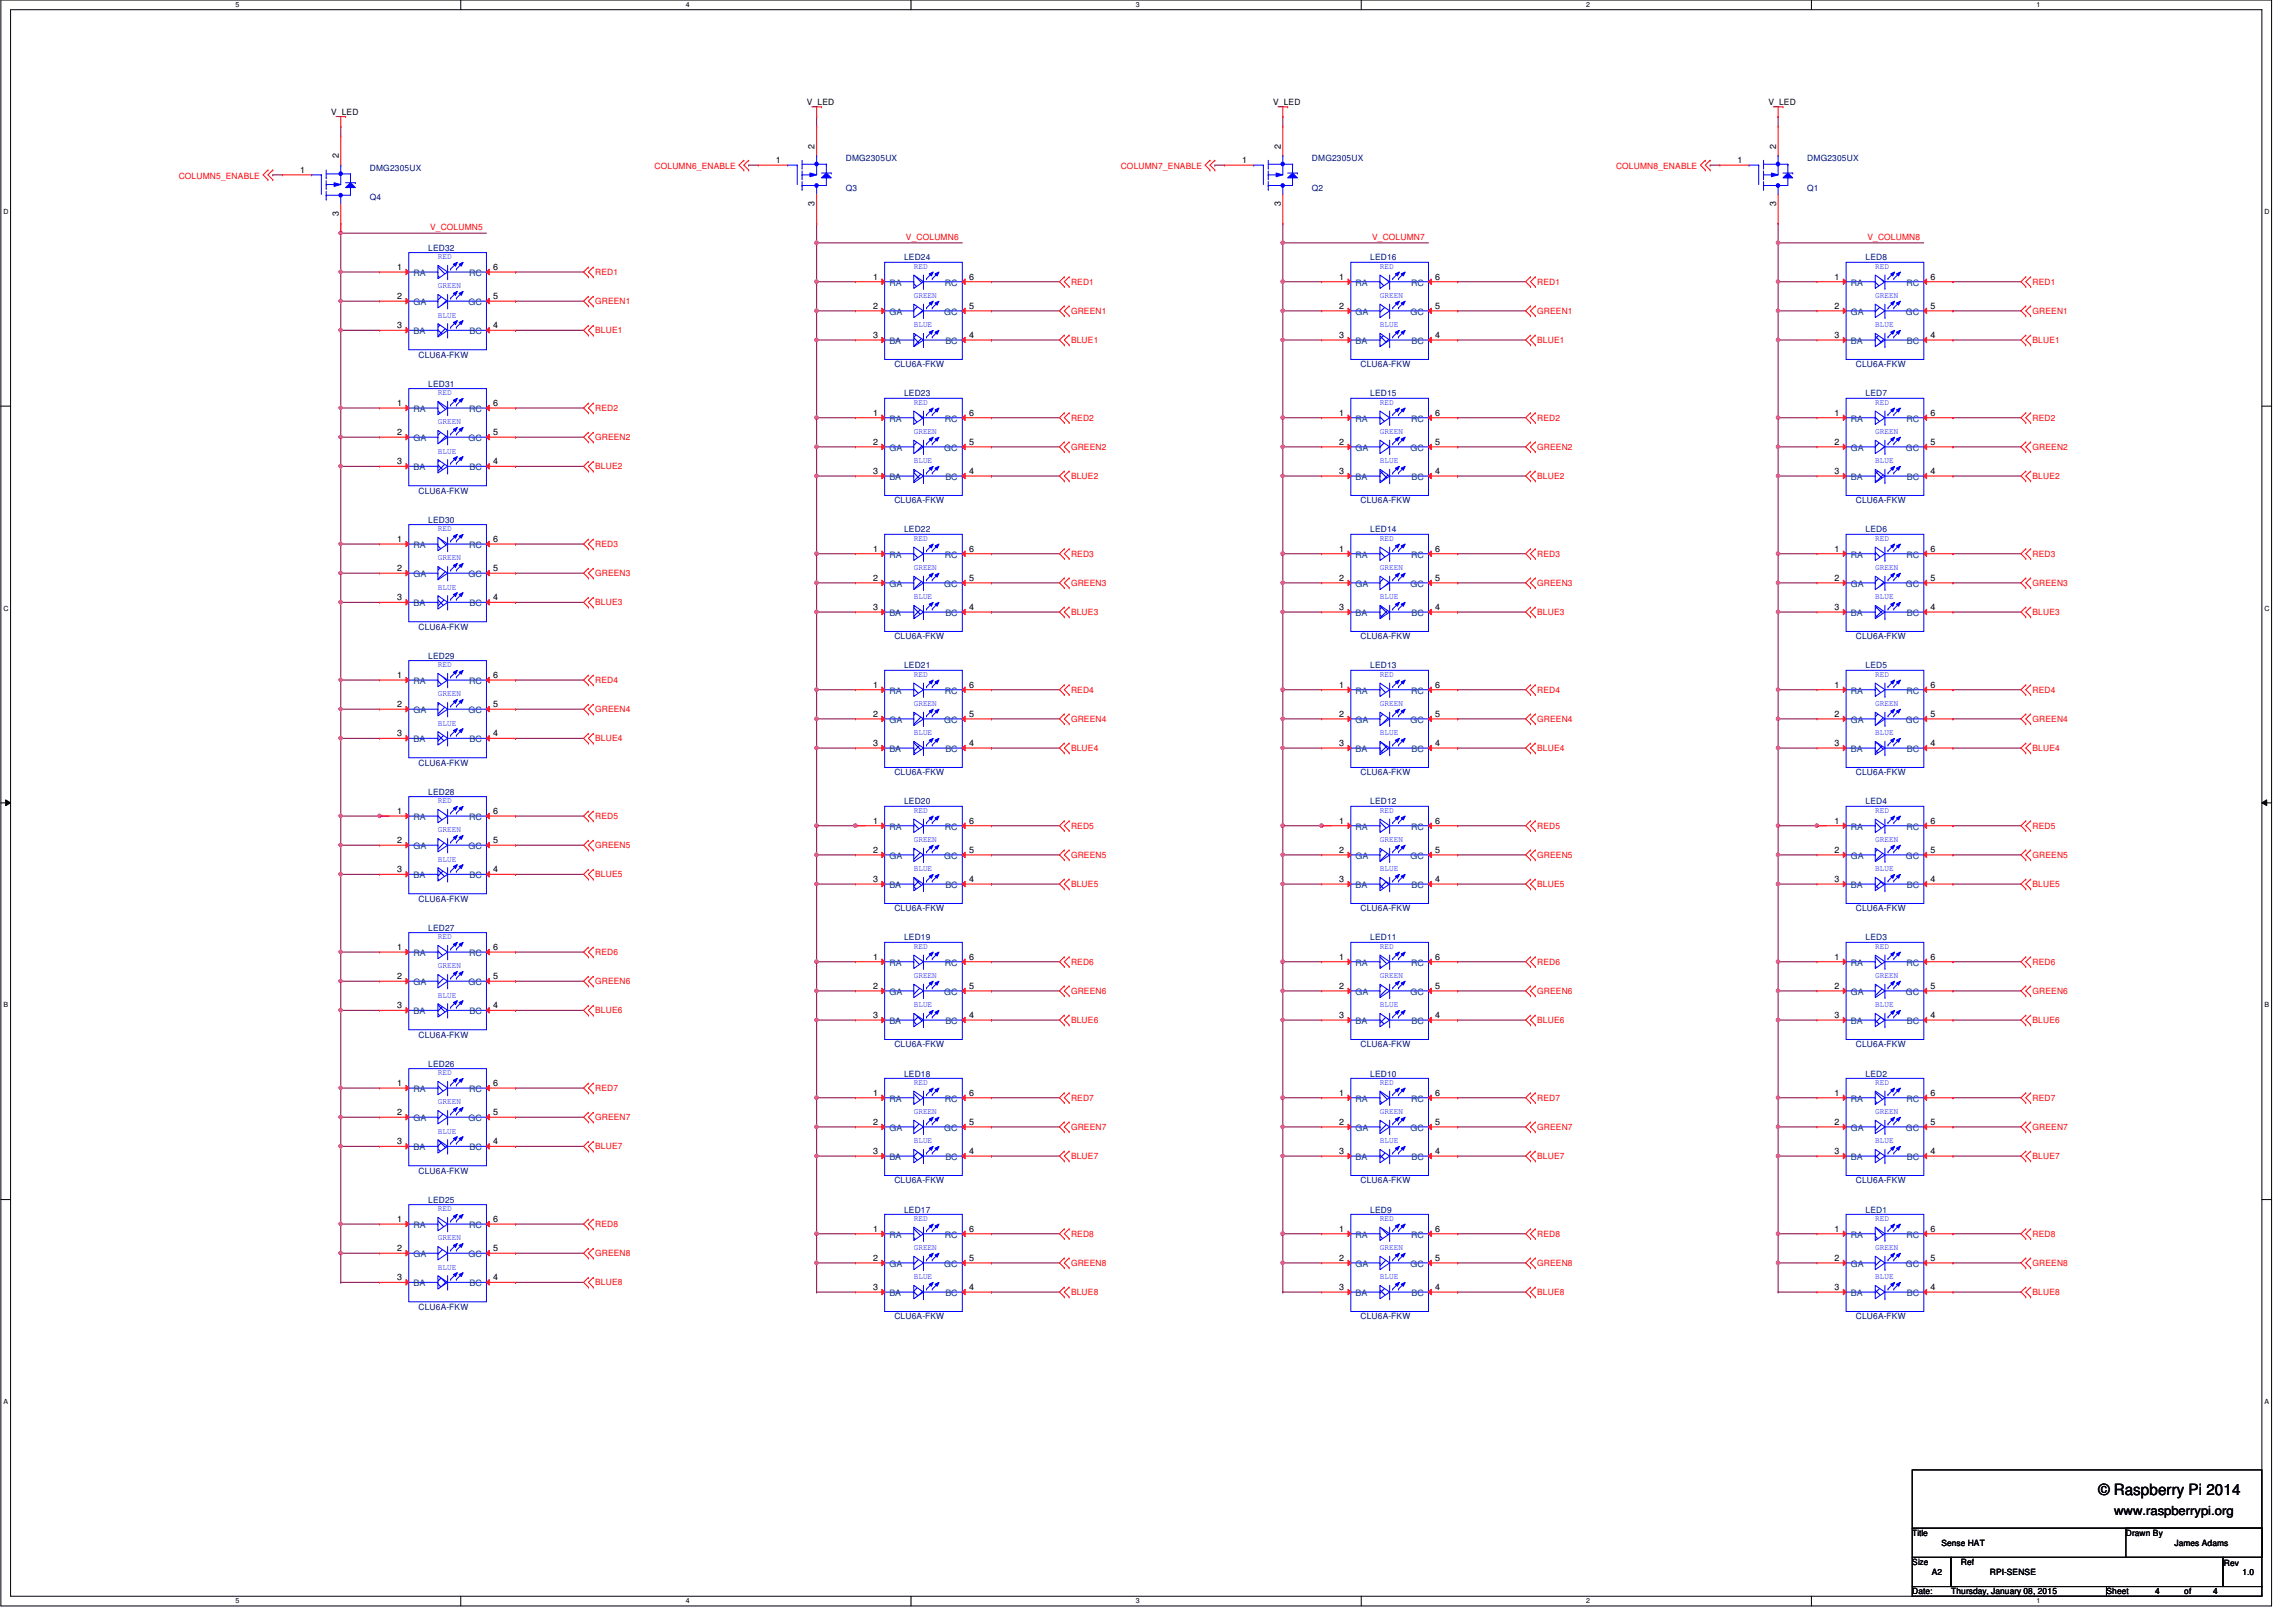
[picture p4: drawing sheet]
<svg xmlns="http://www.w3.org/2000/svg" width="420mm" height="297mm" viewBox="0 0 420 297" stroke-linecap="round" stroke-linejoin="round" font-family="sans-serif">
<defs><g id="words">
<text font-size="2.8" x="384.2" y="273.7">© Raspberry Pi 2014</text>
<text font-size="2.3" x="387" y="277.3">www.raspberrypi.org</text>
<g font-size="1.6">
<text x="60.6" y="21">V_LED</text>
<text x="147.7" y="19.2">V_LED</text>
<text x="233.1" y="19.2">V_LED</text>
<text x="323.8" y="19.2">V_LED</text>
<text x="62" y="29" transform="rotate(-90 62 29)">2</text>
<text x="142.1" y="29.8">1</text>
<text x="149.1" y="27.2" transform="rotate(-90 149.1 27.2)">2</text>
<text x="227.4" y="29.8">1</text>
<text x="234.5" y="27.2" transform="rotate(-90 234.5 27.2)">2</text>
<text x="318.1" y="29.8">1</text>
<text x="325.2" y="27.2" transform="rotate(-90 325.2 27.2)">2</text>
<text x="54.9" y="31.6">1</text>
<text x="62" y="39.5" transform="rotate(-90 62 39.5)">3</text>
<text x="149.1" y="37.7" transform="rotate(-90 149.1 37.7)">3</text>
<text x="234.5" y="37.7" transform="rotate(-90 234.5 37.7)">3</text>
<text x="325.2" y="37.7" transform="rotate(-90 325.2 37.7)">3</text>
<text x="72.7" y="49.4">1</text>
<text x="90.3" y="49.4">6</text>
<text x="159.8" y="51.2">1</text>
<text x="177.4" y="51.2">6</text>
<text x="245.2" y="51.2">1</text>
<text x="262.8" y="51.2">6</text>
<text x="335.9" y="51.2">1</text>
<text x="353.4" y="51.2">6</text>
<text x="72.7" y="54.7">2</text>
<text x="90.3" y="54.7">5</text>
<text x="159.8" y="56.5">2</text>
<text x="177.4" y="56.5">5</text>
<text x="245.2" y="56.5">2</text>
<text x="262.8" y="56.5">5</text>
<text x="335.9" y="56.5">2</text>
<text x="353.4" y="56.5">5</text>
<text x="72.7" y="60.1">3</text>
<text x="90.3" y="60.1">4</text>
<text x="159.8" y="61.8">3</text>
<text x="177.4" y="61.8">4</text>
<text x="245.2" y="61.8">3</text>
<text x="262.8" y="61.8">4</text>
<text x="335.9" y="61.8">3</text>
<text x="353.4" y="61.8">4</text>
<text x="72.7" y="74.3">1</text>
<text x="90.3" y="74.3">6</text>
<text x="159.8" y="76.1">1</text>
<text x="177.4" y="76.1">6</text>
<text x="245.2" y="76.1">1</text>
<text x="262.8" y="76.1">6</text>
<text x="335.9" y="76.1">1</text>
<text x="353.4" y="76.1">6</text>
<text x="72.7" y="79.6">2</text>
<text x="90.3" y="79.6">5</text>
<text x="159.8" y="81.4">2</text>
<text x="177.4" y="81.4">5</text>
<text x="245.2" y="81.4">2</text>
<text x="262.8" y="81.4">5</text>
<text x="335.9" y="81.4">2</text>
<text x="353.4" y="81.4">5</text>
<text x="72.7" y="85">3</text>
<text x="90.3" y="85">4</text>
<text x="159.8" y="86.7">3</text>
<text x="177.4" y="86.7">4</text>
<text x="245.2" y="86.7">3</text>
<text x="262.8" y="86.7">4</text>
<text x="335.9" y="86.7">3</text>
<text x="353.4" y="86.7">4</text>
<text x="72.7" y="99.2">1</text>
<text x="90.3" y="99.2">6</text>
<text x="159.8" y="101">1</text>
<text x="177.4" y="101">6</text>
<text x="245.2" y="101">1</text>
<text x="262.8" y="101">6</text>
<text x="335.9" y="101">1</text>
<text x="353.4" y="101">6</text>
<text x="72.7" y="104.5">2</text>
<text x="90.3" y="104.5">5</text>
<text x="159.8" y="106.3">2</text>
<text x="177.4" y="106.3">5</text>
<text x="245.2" y="106.3">2</text>
<text x="262.8" y="106.3">5</text>
<text x="335.9" y="106.3">2</text>
<text x="353.4" y="106.3">5</text>
<text x="72.7" y="109.9">3</text>
<text x="90.3" y="109.9">4</text>
<text x="159.8" y="111.6">3</text>
<text x="177.4" y="111.6">4</text>
<text x="245.2" y="111.6">3</text>
<text x="262.8" y="111.6">4</text>
<text x="335.9" y="111.6">3</text>
<text x="353.4" y="111.6">4</text>
<text x="72.7" y="124.1">1</text>
<text x="90.3" y="124.1">6</text>
<text x="159.8" y="125.9">1</text>
<text x="177.4" y="125.9">6</text>
<text x="245.2" y="125.9">1</text>
<text x="262.8" y="125.9">6</text>
<text x="335.9" y="125.9">1</text>
<text x="353.4" y="125.9">6</text>
<text x="72.7" y="129.4">2</text>
<text x="90.3" y="129.4">5</text>
<text x="159.8" y="131.2">2</text>
<text x="177.4" y="131.2">5</text>
<text x="245.2" y="131.2">2</text>
<text x="262.8" y="131.2">5</text>
<text x="335.9" y="131.2">2</text>
<text x="353.4" y="131.2">5</text>
<text x="72.7" y="134.7">3</text>
<text x="90.3" y="134.7">4</text>
<text x="159.8" y="136.5">3</text>
<text x="177.4" y="136.5">4</text>
<text x="245.2" y="136.5">3</text>
<text x="262.8" y="136.5">4</text>
<text x="335.9" y="136.5">3</text>
<text x="353.4" y="136.5">4</text>
<text x="72.7" y="149">1</text>
<text x="90.3" y="149">6</text>
<text x="72.7" y="154.3">2</text>
<text x="90.3" y="154.3">5</text>
<text x="159.8" y="150.7">1</text>
<text x="177.4" y="150.7">6</text>
<text x="245.2" y="150.7">1</text>
<text x="262.8" y="150.7">6</text>
<text x="335.9" y="150.7">1</text>
<text x="353.4" y="150.7">6</text>
<text x="72.7" y="159.6">3</text>
<text x="90.3" y="159.6">4</text>
<text x="159.8" y="156.1">2</text>
<text x="159.8" y="161.4">3</text>
<text x="177.4" y="156.1">5</text>
<text x="177.4" y="161.4">4</text>
<text x="245.2" y="156.1">2</text>
<text x="245.2" y="161.4">3</text>
<text x="262.8" y="156.1">5</text>
<text x="262.8" y="161.4">4</text>
<text x="335.9" y="156.1">2</text>
<text x="335.9" y="161.4">3</text>
<text x="353.4" y="156.1">5</text>
<text x="353.4" y="161.4">4</text>
<text x="72.7" y="173.9">1</text>
<text x="90.3" y="173.9">6</text>
<text x="72.7" y="179.2">2</text>
<text x="90.3" y="179.2">5</text>
<text x="159.8" y="175.6">1</text>
<text x="177.4" y="175.6">6</text>
<text x="245.2" y="175.6">1</text>
<text x="262.8" y="175.6">6</text>
<text x="335.9" y="175.6">1</text>
<text x="353.4" y="175.6">6</text>
<text x="72.7" y="184.5">3</text>
<text x="90.3" y="184.5">4</text>
<text x="159.8" y="181">2</text>
<text x="177.4" y="181">5</text>
<text x="245.2" y="181">2</text>
<text x="262.8" y="181">5</text>
<text x="335.9" y="181">2</text>
<text x="353.4" y="181">5</text>
<text x="159.8" y="186.3">3</text>
<text x="177.4" y="186.3">4</text>
<text x="245.2" y="186.3">3</text>
<text x="262.8" y="186.3">4</text>
<text x="335.9" y="186.3">3</text>
<text x="353.4" y="186.3">4</text>
<text x="72.7" y="198.8">1</text>
<text x="90.3" y="198.8">6</text>
<text x="159.8" y="200.5">1</text>
<text x="177.4" y="200.5">6</text>
<text x="245.2" y="200.5">1</text>
<text x="262.8" y="200.5">6</text>
<text x="335.9" y="200.5">1</text>
<text x="353.4" y="200.5">6</text>
<text x="72.7" y="204.1">2</text>
<text x="72.7" y="209.4">3</text>
<text x="90.3" y="204.1">5</text>
<text x="90.3" y="209.4">4</text>
<text x="159.8" y="205.9">2</text>
<text x="177.4" y="205.9">5</text>
<text x="245.2" y="205.9">2</text>
<text x="262.8" y="205.9">5</text>
<text x="335.9" y="205.9">2</text>
<text x="353.4" y="205.9">5</text>
<text x="159.8" y="211.2">3</text>
<text x="177.4" y="211.2">4</text>
<text x="245.2" y="211.2">3</text>
<text x="262.8" y="211.2">4</text>
<text x="335.9" y="211.2">3</text>
<text x="353.4" y="211.2">4</text>
<text x="72.7" y="223.6">1</text>
<text x="90.3" y="223.6">6</text>
<text x="159.8" y="225.4">1</text>
<text x="177.4" y="225.4">6</text>
<text x="245.2" y="225.4">1</text>
<text x="262.8" y="225.4">6</text>
<text x="335.9" y="225.4">1</text>
<text x="353.4" y="225.4">6</text>
<text x="72.7" y="229">2</text>
<text x="90.3" y="229">5</text>
<text x="159.8" y="230.8">2</text>
<text x="177.4" y="230.8">5</text>
<text x="245.2" y="230.8">2</text>
<text x="262.8" y="230.8">5</text>
<text x="335.9" y="230.8">2</text>
<text x="353.4" y="230.8">5</text>
<text x="72.7" y="234.3">3</text>
<text x="90.3" y="234.3">4</text>
<text x="159.8" y="236.1">3</text>
<text x="177.4" y="236.1">4</text>
<text x="245.2" y="236.1">3</text>
<text x="262.8" y="236.1">4</text>
<text x="335.9" y="236.1">3</text>
<text x="353.4" y="236.1">4</text>
<text x="350.1" y="281.1">Title</text>
<text x="389.2" y="281.1">Drawn By</text>
<text x="350.1" y="286.5">Size</text>
<text x="355.4" y="282.9">Sense HAT</text>
<text x="359" y="286.5">Ref</text>
<text x="398.1" y="282.9">James Adams</text>
<text x="407.2" y="286.6">Rev</text>
<text x="350.1" y="291.8">Date:</text>
<text x="353.6" y="288.2">A2</text>
<text x="357.2" y="291.8">Thursday, January 08, 2015</text>
<text x="364.3" y="288.2">RPI-SENSE</text>
<text x="385.6" y="291.8">Sheet</text>
<text x="394.5" y="291.8">4</text>
<text x="399.9" y="291.8">of</text>
<text x="405.2" y="291.8">4</text>
<text x="410.5" y="288.2">1.0</text>
</g>
<g font-size="1.6" fill="#000080">
<text x="154.8" y="29.5">DMG2305UX</text>
<text x="240.2" y="29.5">DMG2305UX</text>
<text x="330.9" y="29.5">DMG2305UX</text>
<text x="67.7" y="31.3">DMG2305UX</text>
<text x="154.8" y="34.9">Q3</text>
<text x="240.2" y="34.9">Q2</text>
<text x="330.9" y="34.9">Q1</text>
<text x="67.7" y="36.7">Q4</text>
<text x="78.4" y="45.9">LED32</text>
<text x="165.5" y="47.7">LED24</text>
<text x="250.9" y="47.7">LED16</text>
<text x="341.5" y="47.7">LED8</text>
<text x="76.6" y="65.4">CLU6A-FKW</text>
<text x="78.4" y="70.8">LED31</text>
<text x="163.7" y="67.2">CLU6A-FKW</text>
<text x="249.1" y="67.2">CLU6A-FKW</text>
<text x="339.8" y="67.2">CLU6A-FKW</text>
<text x="165.5" y="72.6">LED23</text>
<text x="250.9" y="72.6">LED15</text>
<text x="341.5" y="72.6">LED7</text>
<text x="76.6" y="90.3">CLU6A-FKW</text>
<text x="78.4" y="95.7">LED30</text>
<text x="163.7" y="92.1">CLU6A-FKW</text>
<text x="249.1" y="92.1">CLU6A-FKW</text>
<text x="339.8" y="92.1">CLU6A-FKW</text>
<text x="165.5" y="97.5">LED22</text>
<text x="250.9" y="97.5">LED14</text>
<text x="341.5" y="97.5">LED6</text>
<text x="76.6" y="115.2">CLU6A-FKW</text>
<text x="163.7" y="117">CLU6A-FKW</text>
<text x="249.1" y="117">CLU6A-FKW</text>
<text x="339.8" y="117">CLU6A-FKW</text>
<text x="78.4" y="120.6">LED29</text>
<text x="165.5" y="122.3">LED21</text>
<text x="250.9" y="122.3">LED13</text>
<text x="341.5" y="122.3">LED5</text>
<text x="76.6" y="140.1">CLU6A-FKW</text>
<text x="163.7" y="141.9">CLU6A-FKW</text>
<text x="249.1" y="141.9">CLU6A-FKW</text>
<text x="339.8" y="141.9">CLU6A-FKW</text>
<text x="78.4" y="145.5">LED28</text>
<text x="165.5" y="147.2">LED20</text>
<text x="250.9" y="147.2">LED12</text>
<text x="341.5" y="147.2">LED4</text>
<text x="76.6" y="165">CLU6A-FKW</text>
<text x="163.7" y="166.8">CLU6A-FKW</text>
<text x="249.1" y="166.8">CLU6A-FKW</text>
<text x="339.8" y="166.8">CLU6A-FKW</text>
<text x="78.4" y="170.3">LED27</text>
<text x="165.5" y="172.1">LED19</text>
<text x="250.9" y="172.1">LED11</text>
<text x="341.5" y="172.1">LED3</text>
<text x="76.6" y="189.9">CLU6A-FKW</text>
<text x="163.7" y="191.7">CLU6A-FKW</text>
<text x="249.1" y="191.7">CLU6A-FKW</text>
<text x="339.8" y="191.7">CLU6A-FKW</text>
<text x="78.4" y="195.2">LED26</text>
<text x="165.5" y="197">LED18</text>
<text x="250.9" y="197">LED10</text>
<text x="341.5" y="197">LED2</text>
<text x="76.6" y="214.8">CLU6A-FKW</text>
<text x="78.4" y="220.1">LED25</text>
<text x="163.7" y="216.6">CLU6A-FKW</text>
<text x="165.5" y="221.9">LED17</text>
<text x="249.1" y="216.6">CLU6A-FKW</text>
<text x="250.9" y="221.9">LED9</text>
<text x="339.8" y="216.6">CLU6A-FKW</text>
<text x="341.5" y="221.9">LED1</text>
<text x="76.6" y="239.7">CLU6A-FKW</text>
<text x="163.7" y="241.5">CLU6A-FKW</text>
<text x="249.1" y="241.5">CLU6A-FKW</text>
<text x="339.8" y="241.5">CLU6A-FKW</text>
</g>
<g font-size="1.6" fill="#f00">
<text x="32.7" y="32.7">COLUMN5_ENABLE</text>
<text x="119.8" y="30.9">COLUMN6_ENABLE</text>
<text x="205.2" y="30.9">COLUMN7_ENABLE</text>
<text x="295.9" y="30.9">COLUMN8_ENABLE</text>
<text x="78.7" y="42.1">V_COLUMN5</text>
<text x="165.9" y="43.9">V_COLUMN6</text>
<text x="251.2" y="43.9">V_COLUMN7</text>
<text x="341.9" y="43.9">V_COLUMN8</text>
<text x="109" y="50.3">RED1</text>
<text x="196.1" y="52.1">RED1</text>
<text x="281.4" y="52.1">RED1</text>
<text x="372.1" y="52.1">RED1</text>
<text x="109" y="55.7">GREEN1</text>
<text x="196.1" y="57.4">GREEN1</text>
<text x="281.4" y="57.4">GREEN1</text>
<text x="372.1" y="57.4">GREEN1</text>
<text x="109" y="61">BLUE1</text>
<text x="196.1" y="62.8">BLUE1</text>
<text x="281.4" y="62.8">BLUE1</text>
<text x="372.1" y="62.8">BLUE1</text>
<text x="109" y="75.2">RED2</text>
<text x="196.1" y="77">RED2</text>
<text x="281.4" y="77">RED2</text>
<text x="372.1" y="77">RED2</text>
<text x="109" y="80.6">GREEN2</text>
<text x="196.1" y="82.3">GREEN2</text>
<text x="281.4" y="82.3">GREEN2</text>
<text x="372.1" y="82.3">GREEN2</text>
<text x="109" y="85.9">BLUE2</text>
<text x="196.1" y="87.7">BLUE2</text>
<text x="281.4" y="87.7">BLUE2</text>
<text x="372.1" y="87.7">BLUE2</text>
<text x="109" y="100.1">RED3</text>
<text x="196.1" y="101.9">RED3</text>
<text x="281.4" y="101.9">RED3</text>
<text x="372.1" y="101.9">RED3</text>
<text x="109" y="105.5">GREEN3</text>
<text x="196.1" y="107.2">GREEN3</text>
<text x="281.4" y="107.2">GREEN3</text>
<text x="372.1" y="107.2">GREEN3</text>
<text x="109" y="110.8">BLUE3</text>
<text x="196.1" y="112.6">BLUE3</text>
<text x="281.4" y="112.6">BLUE3</text>
<text x="372.1" y="112.6">BLUE3</text>
<text x="109" y="125">RED4</text>
<text x="109" y="130.3">GREEN4</text>
<text x="196.1" y="126.8">RED4</text>
<text x="281.4" y="126.8">RED4</text>
<text x="372.1" y="126.8">RED4</text>
<text x="109" y="135.7">BLUE4</text>
<text x="196.1" y="132.1">GREEN4</text>
<text x="196.1" y="137.5">BLUE4</text>
<text x="281.4" y="132.1">GREEN4</text>
<text x="281.4" y="137.5">BLUE4</text>
<text x="372.1" y="132.1">GREEN4</text>
<text x="372.1" y="137.5">BLUE4</text>
<text x="109" y="149.9">RED5</text>
<text x="109" y="155.2">GREEN5</text>
<text x="196.1" y="151.7">RED5</text>
<text x="281.4" y="151.7">RED5</text>
<text x="372.1" y="151.7">RED5</text>
<text x="109" y="160.6">BLUE5</text>
<text x="196.1" y="157">GREEN5</text>
<text x="281.4" y="157">GREEN5</text>
<text x="372.1" y="157">GREEN5</text>
<text x="196.1" y="162.3">BLUE5</text>
<text x="281.4" y="162.3">BLUE5</text>
<text x="372.1" y="162.3">BLUE5</text>
<text x="109" y="174.8">RED6</text>
<text x="196.1" y="176.6">RED6</text>
<text x="281.4" y="176.6">RED6</text>
<text x="372.1" y="176.6">RED6</text>
<text x="109" y="180.1">GREEN6</text>
<text x="109" y="185.5">BLUE6</text>
<text x="196.1" y="181.9">GREEN6</text>
<text x="281.4" y="181.9">GREEN6</text>
<text x="372.1" y="181.9">GREEN6</text>
<text x="196.1" y="187.2">BLUE6</text>
<text x="281.4" y="187.2">BLUE6</text>
<text x="372.1" y="187.2">BLUE6</text>
<text x="109" y="199.7">RED7</text>
<text x="196.1" y="201.5">RED7</text>
<text x="281.4" y="201.5">RED7</text>
<text x="372.1" y="201.5">RED7</text>
<text x="109" y="205">GREEN7</text>
<text x="196.1" y="206.8">GREEN7</text>
<text x="281.4" y="206.8">GREEN7</text>
<text x="372.1" y="206.8">GREEN7</text>
<text x="109" y="210.4">BLUE7</text>
<text x="196.1" y="212.1">BLUE7</text>
<text x="281.4" y="212.1">BLUE7</text>
<text x="372.1" y="212.1">BLUE7</text>
<text x="109" y="224.6">RED8</text>
<text x="196.1" y="226.4">RED8</text>
<text x="281.4" y="226.4">RED8</text>
<text x="372.1" y="226.4">RED8</text>
<text x="109" y="229.9">GREEN8</text>
<text x="196.1" y="231.7">GREEN8</text>
<text x="281.4" y="231.7">GREEN8</text>
<text x="372.1" y="231.7">GREEN8</text>
<text x="109" y="235.2">BLUE8</text>
<text x="196.1" y="237">BLUE8</text>
<text x="281.4" y="237">BLUE8</text>
<text x="372.1" y="237">BLUE8</text>
</g>
<g font-size="1.6" fill="#00f">
<text x="80.2" y="47.5">RED</text>
<text x="80.2" y="52.8">GREEN</text>
<text x="167.3" y="49.2">RED</text>
<text x="252.6" y="49.2">RED</text>
<text x="343.3" y="49.2">RED</text>
<text x="80.2" y="58.1">BLUE</text>
<text x="167.3" y="54.6">GREEN</text>
<text x="167.3" y="59.9">BLUE</text>
<text x="252.6" y="54.6">GREEN</text>
<text x="252.6" y="59.9">BLUE</text>
<text x="343.3" y="54.6">GREEN</text>
<text x="343.3" y="59.9">BLUE</text>
<text x="80.2" y="72.3">RED</text>
<text x="80.2" y="77.7">GREEN</text>
<text x="167.3" y="74.1">RED</text>
<text x="252.6" y="74.1">RED</text>
<text x="343.3" y="74.1">RED</text>
<text x="80.2" y="83">BLUE</text>
<text x="167.3" y="79.5">GREEN</text>
<text x="252.6" y="79.5">GREEN</text>
<text x="343.3" y="79.5">GREEN</text>
<text x="167.3" y="84.8">BLUE</text>
<text x="252.6" y="84.8">BLUE</text>
<text x="343.3" y="84.8">BLUE</text>
<text x="80.2" y="97.2">RED</text>
<text x="167.3" y="99">RED</text>
<text x="252.6" y="99">RED</text>
<text x="343.3" y="99">RED</text>
<text x="80.2" y="102.6">GREEN</text>
<text x="80.2" y="107.9">BLUE</text>
<text x="167.3" y="104.4">GREEN</text>
<text x="252.6" y="104.4">GREEN</text>
<text x="343.3" y="104.4">GREEN</text>
<text x="167.3" y="109.7">BLUE</text>
<text x="252.6" y="109.7">BLUE</text>
<text x="343.3" y="109.7">BLUE</text>
<text x="80.2" y="122.1">RED</text>
<text x="167.3" y="123.9">RED</text>
<text x="252.6" y="123.9">RED</text>
<text x="343.3" y="123.9">RED</text>
<text x="80.2" y="127.5">GREEN</text>
<text x="167.3" y="129.2">GREEN</text>
<text x="252.6" y="129.2">GREEN</text>
<text x="343.3" y="129.2">GREEN</text>
<text x="80.2" y="132.8">BLUE</text>
<text x="167.3" y="134.6">BLUE</text>
<text x="252.6" y="134.6">BLUE</text>
<text x="343.3" y="134.6">BLUE</text>
<text x="80.2" y="147">RED</text>
<text x="167.3" y="148.8">RED</text>
<text x="252.6" y="148.8">RED</text>
<text x="343.3" y="148.8">RED</text>
<text x="80.2" y="152.4">GREEN</text>
<text x="167.3" y="154.1">GREEN</text>
<text x="252.6" y="154.1">GREEN</text>
<text x="343.3" y="154.1">GREEN</text>
<text x="80.2" y="157.7">BLUE</text>
<text x="167.3" y="159.5">BLUE</text>
<text x="252.6" y="159.5">BLUE</text>
<text x="343.3" y="159.5">BLUE</text>
<text x="80.2" y="171.9">RED</text>
<text x="167.3" y="173.7">RED</text>
<text x="252.6" y="173.7">RED</text>
<text x="343.3" y="173.7">RED</text>
<text x="80.2" y="177.2">GREEN</text>
<text x="167.3" y="179">GREEN</text>
<text x="252.6" y="179">GREEN</text>
<text x="343.3" y="179">GREEN</text>
<text x="80.2" y="182.6">BLUE</text>
<text x="167.3" y="184.4">BLUE</text>
<text x="252.6" y="184.4">BLUE</text>
<text x="343.3" y="184.4">BLUE</text>
<text x="80.2" y="196.8">RED</text>
<text x="80.2" y="202.1">GREEN</text>
<text x="167.3" y="198.6">RED</text>
<text x="167.3" y="203.9">GREEN</text>
<text x="252.6" y="198.6">RED</text>
<text x="252.6" y="203.9">GREEN</text>
<text x="343.3" y="198.6">RED</text>
<text x="343.3" y="203.9">GREEN</text>
<text x="80.2" y="207.5">BLUE</text>
<text x="167.3" y="209.3">BLUE</text>
<text x="252.6" y="209.3">BLUE</text>
<text x="343.3" y="209.3">BLUE</text>
<text x="80.2" y="221.7">RED</text>
<text x="80.2" y="227">GREEN</text>
<text x="167.3" y="223.5">RED</text>
<text x="252.6" y="223.5">RED</text>
<text x="343.3" y="223.5">RED</text>
<text x="80.2" y="232.4">BLUE</text>
<text x="167.3" y="228.8">GREEN</text>
<text x="252.6" y="228.8">GREEN</text>
<text x="343.3" y="228.8">GREEN</text>
<text x="167.3" y="234.1">BLUE</text>
<text x="252.6" y="234.1">BLUE</text>
<text x="343.3" y="234.1">BLUE</text>
</g>
<g font-size="1.6" fill="#004080">
<text x="75.7" y="50.5">RA</text>
<text x="85.9" y="50.5">RC</text>
<text x="162.8" y="52.3">RA</text>
<text x="173" y="52.3">RC</text>
<text x="248.2" y="52.3">RA</text>
<text x="258.3" y="52.3">RC</text>
<text x="338.9" y="52.3">RA</text>
<text x="349" y="52.3">RC</text>
<text x="75.7" y="55.8">GA</text>
<text x="85.8" y="55.8">GC</text>
<text x="162.8" y="57.6">GA</text>
<text x="172.9" y="57.6">GC</text>
<text x="248.2" y="57.6">GA</text>
<text x="258.2" y="57.6">GC</text>
<text x="338.9" y="57.6">GA</text>
<text x="348.9" y="57.6">GC</text>
<text x="75.7" y="61.2">BA</text>
<text x="86" y="61.2">BC</text>
<text x="162.8" y="62.9">BA</text>
<text x="173.1" y="62.9">BC</text>
<text x="248.2" y="62.9">BA</text>
<text x="258.4" y="62.9">BC</text>
<text x="338.9" y="62.9">BA</text>
<text x="349.1" y="62.9">BC</text>
<text x="75.7" y="75.4">RA</text>
<text x="85.9" y="75.4">RC</text>
<text x="162.8" y="77.2">RA</text>
<text x="173" y="77.2">RC</text>
<text x="248.2" y="77.2">RA</text>
<text x="258.3" y="77.2">RC</text>
<text x="338.9" y="77.2">RA</text>
<text x="349" y="77.2">RC</text>
<text x="75.7" y="80.7">GA</text>
<text x="85.8" y="80.7">GC</text>
<text x="162.8" y="82.5">GA</text>
<text x="172.9" y="82.5">GC</text>
<text x="248.2" y="82.5">GA</text>
<text x="258.2" y="82.5">GC</text>
<text x="338.9" y="82.5">GA</text>
<text x="348.9" y="82.5">GC</text>
<text x="75.7" y="86.1">BA</text>
<text x="86" y="86.1">BC</text>
<text x="162.8" y="87.8">BA</text>
<text x="173.1" y="87.8">BC</text>
<text x="248.2" y="87.8">BA</text>
<text x="258.4" y="87.8">BC</text>
<text x="338.9" y="87.8">BA</text>
<text x="349.1" y="87.8">BC</text>
<text x="75.7" y="100.3">RA</text>
<text x="85.9" y="100.3">RC</text>
<text x="75.7" y="105.6">GA</text>
<text x="85.8" y="105.6">GC</text>
<text x="162.8" y="102.1">RA</text>
<text x="162.8" y="107.4">GA</text>
<text x="172.9" y="107.4">GC</text>
<text x="173" y="102.1">RC</text>
<text x="248.2" y="102.1">RA</text>
<text x="248.2" y="107.4">GA</text>
<text x="258.2" y="107.4">GC</text>
<text x="258.3" y="102.1">RC</text>
<text x="338.9" y="102.1">RA</text>
<text x="338.9" y="107.4">GA</text>
<text x="348.9" y="107.4">GC</text>
<text x="349" y="102.1">RC</text>
<text x="75.7" y="111">BA</text>
<text x="86" y="111">BC</text>
<text x="162.8" y="112.7">BA</text>
<text x="173.1" y="112.7">BC</text>
<text x="248.2" y="112.7">BA</text>
<text x="258.4" y="112.7">BC</text>
<text x="338.9" y="112.7">BA</text>
<text x="349.1" y="112.7">BC</text>
<text x="75.7" y="125.2">RA</text>
<text x="85.9" y="125.2">RC</text>
<text x="75.7" y="130.5">GA</text>
<text x="85.8" y="130.5">GC</text>
<text x="162.8" y="127">RA</text>
<text x="173" y="127">RC</text>
<text x="248.2" y="127">RA</text>
<text x="258.3" y="127">RC</text>
<text x="338.9" y="127">RA</text>
<text x="349" y="127">RC</text>
<text x="75.7" y="135.8">BA</text>
<text x="86" y="135.8">BC</text>
<text x="162.8" y="132.3">GA</text>
<text x="162.8" y="137.6">BA</text>
<text x="172.9" y="132.3">GC</text>
<text x="173.1" y="137.6">BC</text>
<text x="248.2" y="132.3">GA</text>
<text x="248.2" y="137.6">BA</text>
<text x="258.2" y="132.3">GC</text>
<text x="258.4" y="137.6">BC</text>
<text x="338.9" y="132.3">GA</text>
<text x="338.9" y="137.6">BA</text>
<text x="348.9" y="132.3">GC</text>
<text x="349.1" y="137.6">BC</text>
<text x="75.7" y="150.1">RA</text>
<text x="75.7" y="155.4">GA</text>
<text x="85.8" y="155.4">GC</text>
<text x="85.9" y="150.1">RC</text>
<text x="162.8" y="151.8">RA</text>
<text x="173" y="151.8">RC</text>
<text x="248.2" y="151.8">RA</text>
<text x="258.3" y="151.8">RC</text>
<text x="338.9" y="151.8">RA</text>
<text x="349" y="151.8">RC</text>
<text x="75.7" y="160.7">BA</text>
<text x="86" y="160.7">BC</text>
<text x="162.8" y="157.2">GA</text>
<text x="172.9" y="157.2">GC</text>
<text x="248.2" y="157.2">GA</text>
<text x="258.2" y="157.2">GC</text>
<text x="338.9" y="157.2">GA</text>
<text x="348.9" y="157.2">GC</text>
<text x="162.8" y="162.5">BA</text>
<text x="173.1" y="162.5">BC</text>
<text x="248.2" y="162.5">BA</text>
<text x="258.4" y="162.5">BC</text>
<text x="338.9" y="162.5">BA</text>
<text x="349.1" y="162.5">BC</text>
<text x="75.7" y="175">RA</text>
<text x="85.9" y="175">RC</text>
<text x="162.8" y="176.7">RA</text>
<text x="173" y="176.7">RC</text>
<text x="248.2" y="176.7">RA</text>
<text x="258.3" y="176.7">RC</text>
<text x="338.9" y="176.7">RA</text>
<text x="349" y="176.7">RC</text>
<text x="75.7" y="180.3">GA</text>
<text x="75.7" y="185.6">BA</text>
<text x="85.8" y="180.3">GC</text>
<text x="86" y="185.6">BC</text>
<text x="162.8" y="182.1">GA</text>
<text x="172.9" y="182.1">GC</text>
<text x="248.2" y="182.1">GA</text>
<text x="258.2" y="182.1">GC</text>
<text x="338.9" y="182.1">GA</text>
<text x="348.9" y="182.1">GC</text>
<text x="162.8" y="187.4">BA</text>
<text x="173.1" y="187.4">BC</text>
<text x="248.2" y="187.4">BA</text>
<text x="258.4" y="187.4">BC</text>
<text x="338.9" y="187.4">BA</text>
<text x="349.1" y="187.4">BC</text>
<text x="75.7" y="199.9">RA</text>
<text x="85.9" y="199.9">RC</text>
<text x="162.8" y="201.6">RA</text>
<text x="173" y="201.6">RC</text>
<text x="248.2" y="201.6">RA</text>
<text x="258.3" y="201.6">RC</text>
<text x="338.9" y="201.6">RA</text>
<text x="349" y="201.6">RC</text>
<text x="75.7" y="205.2">GA</text>
<text x="85.8" y="205.2">GC</text>
<text x="162.8" y="207">GA</text>
<text x="172.9" y="207">GC</text>
<text x="248.2" y="207">GA</text>
<text x="258.2" y="207">GC</text>
<text x="338.9" y="207">GA</text>
<text x="348.9" y="207">GC</text>
<text x="75.7" y="210.5">BA</text>
<text x="86" y="210.5">BC</text>
<text x="162.8" y="212.3">BA</text>
<text x="173.1" y="212.3">BC</text>
<text x="248.2" y="212.3">BA</text>
<text x="258.4" y="212.3">BC</text>
<text x="338.9" y="212.3">BA</text>
<text x="349.1" y="212.3">BC</text>
<text x="75.7" y="224.7">RA</text>
<text x="85.9" y="224.7">RC</text>
<text x="162.8" y="226.5">RA</text>
<text x="173" y="226.5">RC</text>
<text x="248.2" y="226.5">RA</text>
<text x="258.3" y="226.5">RC</text>
<text x="338.9" y="226.5">RA</text>
<text x="349" y="226.5">RC</text>
<text x="75.7" y="230.1">GA</text>
<text x="85.8" y="230.1">GC</text>
<text x="162.8" y="231.9">GA</text>
<text x="172.9" y="231.9">GC</text>
<text x="248.2" y="231.9">GA</text>
<text x="258.2" y="231.9">GC</text>
<text x="338.9" y="231.9">GA</text>
<text x="348.9" y="231.9">GC</text>
<text x="75.7" y="235.4">BA</text>
<text x="86" y="235.4">BC</text>
<text x="162.8" y="237.2">BA</text>
<text x="173.1" y="237.2">BC</text>
<text x="248.2" y="237.2">BA</text>
<text x="258.4" y="237.2">BC</text>
<text x="338.9" y="237.2">BA</text>
<text x="349.1" y="237.2">BC</text>
</g>
<g font-size="1.3">
<text x="43.1" y="1.3">5</text>
<text x="125.5" y="1.3">4</text>
<text x="208" y="1.3">3</text>
<text x="290.4" y="1.3">2</text>
<text x="372.8" y="1.3">1</text>
<text x=".6" y="39.2">D</text>
<text x="414.6" y="39.2">D</text>
<text x=".6" y="111.8">C</text>
<text x="414.6" y="111.8">C</text>
<text x=".6" y="184.4">B</text>
<text x="414.6" y="184.4">B</text>
<text x=".6" y="257">A</text>
<text x="414.6" y="257">A</text>
<text x="43.1" y="293.5">5</text>
<text x="125.5" y="293.5">4</text>
<text x="208" y="293.5">3</text>
<text x="290.4" y="293.5">2</text>
<text x="372.8" y="293.5">1</text>
</g>
</g></defs>
<path d="M.2 0h415.7v293.9h-415.7zM1.9 1.8h412.2v290.3h-412.2z" fill="none" stroke="#000" stroke-width=".18"/>
<g fill="#fff">
<path d="M43.1 .2h.7v1.4h-.7z"/>
<path d="M43.1 292.3h.7v1.4h-.7z"/>
</g>
<path d="M84.4 0v1.8M84.4 292.1v1.8" fill="none" stroke="#000" stroke-width=".18"/>
<g fill="#fff">
<path d="M125.5 .2h.7v1.4h-.7z"/>
<path d="M125.5 292.3h.7v1.4h-.7z"/>
</g>
<path d="M166.8 0v1.8M166.8 292.1v1.8" fill="none" stroke="#000" stroke-width=".18"/>
<g fill="#fff">
<path d="M208 .2h.6v1.4h-.6z"/>
<path d="M208 292.3h.6v1.4h-.6z"/>
</g>
<path d="M249.2 0v1.8M249.2 292.1v1.8" fill="none" stroke="#000" stroke-width=".18"/>
<g fill="#fff">
<path d="M290.4 .2h.7v1.4h-.7z"/>
<path d="M290.4 292.3h.7v1.4h-.7z"/>
</g>
<path d="M331.6 0v1.8M331.6 292.1v1.8" fill="none" stroke="#000" stroke-width=".18"/>
<g fill="#fff">
<path d="M372.8 .2h.7v1.4h-.7z"/>
<path d="M372.8 292.3h.7v1.4h-.7z"/>
<path d="M.6 38.1h.9v1.4h-.9z"/>
<path d="M414.6 38.1h.8v1.4h-.8z"/>
<path d="M.6 110.6h.9v1.4h-.9z"/>
<path d="M414.6 110.6h.8v1.4h-.8z"/>
</g>
<path d="M.2 74.3h1.7M414.1 74.3h1.8" fill="none" stroke="#000" stroke-width=".18"/>
<g fill="#fff">
<path d="M.6 183.2h.8v1.4h-.8z"/>
<path d="M414.6 183.2h.8v1.4h-.8z"/>
</g>
<path d="M.2 146.9h1.7M1 146.4l.9 .5-.9 .5zM414.1 146.9l.9-.5v1zM414.1 146.9h1.8" fill="none" stroke="#000" stroke-width=".18"/>
<path d="M1 146.4l.9 .5-.9 .5zM414.1 146.9l.9-.5v1z" fill="#000"/>
<g fill="#fff">
<path d="M.6 255.8h.8v1.4h-.8z"/>
<path d="M414.6 255.8h.8v1.4h-.8z"/>
</g>
<path d="M.2 219.5h1.7M414.1 219.5h1.8" fill="none" stroke="#000" stroke-width=".18"/>
<path d="M149.5 40.9h.1M149.5 56.9h.1M149.5 40.9v3.5M149.5 56.9v19.6M149.5 56.9h7.1M149.5 62.2h.1M149.5 76.5h.1M149.5 62.2h7.1M149.5 76.5h7.1" fill="none" stroke="#800040" stroke-width=".18"/>
<circle cx="149.5" cy="76.4" r=".32" fill="#f0f"/>
<circle cx="149.5" cy="76.4" r=".32" fill="none" stroke="#f0f" stroke-width=".18"/>
<circle cx="149.5" cy="62.2" r=".32" fill="#f0f"/>
<circle cx="149.5" cy="62.2" r=".32" fill="none" stroke="#f0f" stroke-width=".18"/>
<path d="M149.5 76.5h.1M149.5 76.5v5.3M149.5 81.8h.1M149.5 81.8h7.1" fill="none" stroke="#800040" stroke-width=".18"/>
<circle cx="149.5" cy="81.8" r=".32" fill="#f0f"/>
<circle cx="149.5" cy="81.8" r=".32" fill="none" stroke="#f0f" stroke-width=".18"/>
<path d="M149.5 87.1h.1M149.5 81.8h.1M149.5 87.1h7.1M149.5 81.8v19.5M149.5 101.3h.1M149.5 101.3h7.1" fill="none" stroke="#800040" stroke-width=".18"/>
<circle cx="149.5" cy="101.3" r=".32" fill="#f0f"/>
<circle cx="149.5" cy="101.3" r=".32" fill="none" stroke="#f0f" stroke-width=".18"/>
<circle cx="149.5" cy="87.1" r=".32" fill="#f0f"/>
<circle cx="149.5" cy="87.1" r=".32" fill="none" stroke="#f0f" stroke-width=".18"/>
<path d="M149.5 106.7h.1M149.5 101.3h.1M149.5 112h.1M149.5 106.7h7.1M149.5 101.3v10.7M149.5 112h7.1" fill="none" stroke="#800040" stroke-width=".18"/>
<circle cx="149.5" cy="112" r=".32" fill="#f0f"/>
<circle cx="149.5" cy="112" r=".32" fill="none" stroke="#f0f" stroke-width=".18"/>
<circle cx="149.5" cy="106.7" r=".32" fill="#f0f"/>
<circle cx="149.5" cy="106.7" r=".32" fill="none" stroke="#f0f" stroke-width=".18"/>
<path d="M149.5 112h.1M149.5 112v19.6M149.5 126.2h.1M149.5 131.6h.1M149.5 126.2h7.1M149.5 131.6h7.1" fill="none" stroke="#800040" stroke-width=".18"/>
<circle cx="149.5" cy="131.5" r=".32" fill="#f0f"/>
<circle cx="149.5" cy="131.5" r=".32" fill="none" stroke="#f0f" stroke-width=".18"/>
<circle cx="149.5" cy="126.2" r=".32" fill="#f0f"/>
<circle cx="149.5" cy="126.2" r=".32" fill="none" stroke="#f0f" stroke-width=".18"/>
<path d="M149.5 136.9h.1M149.5 131.6h.1M149.5 136.9h7.1M149.5 131.6v19.5" fill="none" stroke="#800040" stroke-width=".18"/>
<circle cx="149.5" cy="151.1" r=".32" fill="#f0f"/>
<circle cx="149.5" cy="151.1" r=".32" fill="none" stroke="#f0f" stroke-width=".18"/>
<circle cx="149.5" cy="136.9" r=".32" fill="#f0f"/>
<circle cx="149.5" cy="136.9" r=".32" fill="none" stroke="#f0f" stroke-width=".18"/>
<path d="M149.5 151.1h.1M149.5 151.1h7.1M149.5 151.1v5.4M149.5 161.8h.1M149.5 161.8h7.1" fill="none" stroke="#800040" stroke-width=".18"/>
<circle cx="149.5" cy="156.4" r=".32" fill="#f0f"/>
<circle cx="149.5" cy="156.4" r=".32" fill="none" stroke="#f0f" stroke-width=".18"/>
<path d="M149.5 156.5h.1M149.5 156.5h7.1M149.5 156.5v19.5M149.5 176h.1M149.5 161.8h.1M149.5 176h7.1" fill="none" stroke="#800040" stroke-width=".18"/>
<circle cx="149.5" cy="176" r=".32" fill="#f0f"/>
<circle cx="149.5" cy="176" r=".32" fill="none" stroke="#f0f" stroke-width=".18"/>
<circle cx="149.5" cy="161.8" r=".32" fill="#f0f"/>
<circle cx="149.5" cy="161.8" r=".32" fill="none" stroke="#f0f" stroke-width=".18"/>
<path d="M149.5 176h.1M149.5 176v10.7M149.5 181.4h.1M149.5 186.7h.1M149.5 181.4h7.1M149.5 186.7h7.1" fill="none" stroke="#800040" stroke-width=".18"/>
<circle cx="149.5" cy="186.7" r=".32" fill="#f0f"/>
<circle cx="149.5" cy="186.7" r=".32" fill="none" stroke="#f0f" stroke-width=".18"/>
<circle cx="149.5" cy="181.3" r=".32" fill="#f0f"/>
<circle cx="149.5" cy="181.3" r=".32" fill="none" stroke="#f0f" stroke-width=".18"/>
<path d="M149.5 186.7h.1M149.5 186.7v19.5M149.5 200.9h.1M149.5 206.2h.1M149.5 200.9h7.1M149.5 206.2h7.1" fill="none" stroke="#800040" stroke-width=".18"/>
<circle cx="149.5" cy="206.2" r=".32" fill="#f0f"/>
<circle cx="149.5" cy="206.2" r=".32" fill="none" stroke="#f0f" stroke-width=".18"/>
<circle cx="149.5" cy="200.9" r=".32" fill="#f0f"/>
<circle cx="149.5" cy="200.9" r=".32" fill="none" stroke="#f0f" stroke-width=".18"/>
<path d="M149.5 211.6h.1M149.5 206.2h.1M149.5 211.6h7.1M149.5 206.2v19.6M149.5 225.8h.1M149.5 225.8h7.1" fill="none" stroke="#800040" stroke-width=".18"/>
<circle cx="149.5" cy="225.8" r=".32" fill="#f0f"/>
<circle cx="149.5" cy="225.8" r=".32" fill="none" stroke="#f0f" stroke-width=".18"/>
<circle cx="149.5" cy="211.6" r=".32" fill="#f0f"/>
<circle cx="149.5" cy="211.6" r=".32" fill="none" stroke="#f0f" stroke-width=".18"/>
<path d="M149.5 231.1h.1M149.5 225.8h.1M149.5 236.5h.1M149.5 231.1h7.1M149.5 225.8v10.7M149.5 236.5h7.1" fill="none" stroke="#800040" stroke-width=".18"/>
<circle cx="149.5" cy="231.1" r=".32" fill="#f0f"/>
<circle cx="149.5" cy="231.1" r=".32" fill="none" stroke="#f0f" stroke-width=".18"/>
<g fill="none" stroke="#800040" stroke-width=".18">
<path d="M149.5 51.6h.1M149.5 44.4v7.2M181.5 51.6h.1M181.5 56.9h.1M181.5 51.6h12.5M181.5 56.9h12.5M234.9 40.9h.1M234.9 56.9h.1M234.9 56.9h7.1M234.9 40.9v3.5M181.5 62.2h.1M181.5 76.5h.1"/>
<path d="M181.5 62.2h12.5M181.5 76.5h12.5M181.5 81.8h.1M181.5 87.1h.1M181.5 81.8h12.5M181.5 87.1h12.5M181.5 101.3h.1M181.5 106.7h.1M181.5 112h.1M181.5 101.3h12.5M181.5 106.7h12.5M181.5 112h12.5"/>
<path d="M181.5 126.2h.1M181.5 131.6h.1M181.5 136.9h.1M181.5 126.2h12.5M181.5 131.6h12.5M181.5 136.9h12.5M181.5 151.1h.1M181.5 156.5h.1M181.5 151.1h12.5M181.5 156.5h12.5M181.5 161.8h.1M181.5 176h.1"/>
<path d="M181.5 161.8h12.5M181.5 176h12.5M181.5 181.4h.1M181.5 186.7h.1M181.5 181.4h12.5M181.5 186.7h12.5M181.5 200.9h.1M181.5 206.2h.1M181.5 211.6h.1M181.5 200.9h12.5M181.5 206.2h12.5M181.5 211.6h12.5"/>
<path d="M181.5 225.8h.1M181.5 231.1h.1M181.5 236.5h.1M181.5 225.8h12.5M181.5 231.1h12.5M181.5 236.5h12.5"/>
</g>
<circle cx="234.8" cy="56.9" r=".32" fill="#f0f"/>
<circle cx="234.8" cy="56.9" r=".32" fill="none" stroke="#f0f" stroke-width=".18"/>
<path d="M234.9 56.9h.1M234.9 56.9v19.6M234.9 62.2h.1M234.9 76.5h.1M234.9 62.2h7.1M234.9 76.5h7.1" fill="none" stroke="#800040" stroke-width=".18"/>
<circle cx="234.8" cy="76.4" r=".32" fill="#f0f"/>
<circle cx="234.8" cy="76.4" r=".32" fill="none" stroke="#f0f" stroke-width=".18"/>
<circle cx="234.8" cy="62.2" r=".32" fill="#f0f"/>
<circle cx="234.8" cy="62.2" r=".32" fill="none" stroke="#f0f" stroke-width=".18"/>
<path d="M234.9 81.8h.1M234.9 81.8h7.1" fill="none" stroke="#800040" stroke-width=".18"/>
<circle cx="234.8" cy="81.8" r=".32" fill="#f0f"/>
<circle cx="234.8" cy="81.8" r=".32" fill="none" stroke="#f0f" stroke-width=".18"/>
<path d="M234.9 76.5h.1M234.9 76.5v5.3M234.9 87.1h.1M234.9 87.1h7.1" fill="none" stroke="#800040" stroke-width=".18"/>
<circle cx="234.8" cy="87.1" r=".32" fill="#f0f"/>
<circle cx="234.8" cy="87.1" r=".32" fill="none" stroke="#f0f" stroke-width=".18"/>
<path d="M234.9 81.8h.1M234.9 81.8v5.3M234.9 101.3h.1M234.9 101.3h7.1" fill="none" stroke="#800040" stroke-width=".18"/>
<circle cx="234.8" cy="101.3" r=".32" fill="#f0f"/>
<circle cx="234.8" cy="101.3" r=".32" fill="none" stroke="#f0f" stroke-width=".18"/>
<path d="M234.9 87.1h.1M234.9 87.1v24.9M234.9 106.7h.1M234.9 101.3h.1M234.9 112h.1M234.9 106.7h7.1M234.9 112h7.1" fill="none" stroke="#800040" stroke-width=".18"/>
<circle cx="234.8" cy="112" r=".32" fill="#f0f"/>
<circle cx="234.8" cy="112" r=".32" fill="none" stroke="#f0f" stroke-width=".18"/>
<circle cx="234.8" cy="106.7" r=".32" fill="#f0f"/>
<circle cx="234.8" cy="106.7" r=".32" fill="none" stroke="#f0f" stroke-width=".18"/>
<path d="M234.9 126.2h.1M234.9 126.2h7.1" fill="none" stroke="#800040" stroke-width=".18"/>
<circle cx="234.8" cy="126.2" r=".32" fill="#f0f"/>
<circle cx="234.8" cy="126.2" r=".32" fill="none" stroke="#f0f" stroke-width=".18"/>
<path d="M234.9 112h.1M234.9 112v19.6M234.9 131.6h.1M234.9 126.2h.1M234.9 131.6h7.1" fill="none" stroke="#800040" stroke-width=".18"/>
<circle cx="234.8" cy="131.5" r=".32" fill="#f0f"/>
<circle cx="234.8" cy="131.5" r=".32" fill="none" stroke="#f0f" stroke-width=".18"/>
<path d="M234.9 136.9h.1M234.9 131.6h.1M234.9 136.9h7.1M234.9 131.6v19.5" fill="none" stroke="#800040" stroke-width=".18"/>
<circle cx="234.8" cy="151.1" r=".32" fill="#f0f"/>
<circle cx="234.8" cy="151.1" r=".32" fill="none" stroke="#f0f" stroke-width=".18"/>
<circle cx="234.8" cy="136.9" r=".32" fill="#f0f"/>
<circle cx="234.8" cy="136.9" r=".32" fill="none" stroke="#f0f" stroke-width=".18"/>
<path d="M234.9 151.1h.1M234.9 151.1h7.1" fill="none" stroke="#800040" stroke-width=".18"/>
<circle cx="241.9" cy="151.1" r=".32" fill="#f0f"/>
<circle cx="241.9" cy="151.1" r=".32" fill="none" stroke="#f0f" stroke-width=".18"/>
<path d="M234.9 151.1h.1M234.9 156.5h.1M234.9 151.1v5.4M234.9 156.5h7.1M234.9 161.8h.1M234.9 161.8h7.1" fill="none" stroke="#800040" stroke-width=".18"/>
<circle cx="234.8" cy="156.4" r=".32" fill="#f0f"/>
<circle cx="234.8" cy="156.4" r=".32" fill="none" stroke="#f0f" stroke-width=".18"/>
<path d="M234.9 156.5h.1M234.9 156.5v19.5M234.9 176h.1M234.9 161.8h.1M234.9 176h7.1" fill="none" stroke="#800040" stroke-width=".18"/>
<circle cx="234.8" cy="176" r=".32" fill="#f0f"/>
<circle cx="234.8" cy="176" r=".32" fill="none" stroke="#f0f" stroke-width=".18"/>
<circle cx="234.8" cy="161.8" r=".32" fill="#f0f"/>
<circle cx="234.8" cy="161.8" r=".32" fill="none" stroke="#f0f" stroke-width=".18"/>
<path d="M234.9 176h.1M234.9 176v10.7M234.9 181.4h.1M234.9 186.7h.1M234.9 181.4h7.1M234.9 186.7h7.1" fill="none" stroke="#800040" stroke-width=".18"/>
<circle cx="234.8" cy="186.7" r=".32" fill="#f0f"/>
<circle cx="234.8" cy="186.7" r=".32" fill="none" stroke="#f0f" stroke-width=".18"/>
<circle cx="234.8" cy="181.3" r=".32" fill="#f0f"/>
<circle cx="234.8" cy="181.3" r=".32" fill="none" stroke="#f0f" stroke-width=".18"/>
<path d="M234.9 200.9h.1M234.9 200.9h7.1" fill="none" stroke="#800040" stroke-width=".18"/>
<circle cx="234.8" cy="200.9" r=".32" fill="#f0f"/>
<circle cx="234.8" cy="200.9" r=".32" fill="none" stroke="#f0f" stroke-width=".18"/>
<path d="M234.9 186.7h.1M234.9 186.7v14.2M234.9 206.2h.1M234.9 206.2h7.1" fill="none" stroke="#800040" stroke-width=".18"/>
<circle cx="234.8" cy="206.2" r=".32" fill="#f0f"/>
<circle cx="234.8" cy="206.2" r=".32" fill="none" stroke="#f0f" stroke-width=".18"/>
<path d="M234.9 200.9h.1M234.9 211.6h.1M234.9 206.2h.1M234.9 200.9v24.9M234.9 211.6h7.1M234.9 225.8h.1M234.9 225.8h7.1" fill="none" stroke="#800040" stroke-width=".18"/>
<circle cx="234.8" cy="225.8" r=".32" fill="#f0f"/>
<circle cx="234.8" cy="225.8" r=".32" fill="none" stroke="#f0f" stroke-width=".18"/>
<circle cx="234.8" cy="211.6" r=".32" fill="#f0f"/>
<circle cx="234.8" cy="211.6" r=".32" fill="none" stroke="#f0f" stroke-width=".18"/>
<path d="M234.9 231.1h.1M234.9 231.1h7.1" fill="none" stroke="#800040" stroke-width=".18"/>
<circle cx="234.8" cy="231.1" r=".32" fill="#f0f"/>
<circle cx="234.8" cy="231.1" r=".32" fill="none" stroke="#f0f" stroke-width=".18"/>
<g fill="none" stroke="#800040" stroke-width=".18">
<path d="M234.9 51.6h.1M234.9 44.4v7.2M266.9 51.6h.1M266.9 56.9h.1M266.9 51.6h12.4M266.9 56.9h12.4M325.5 40.9h.1M325.5 56.9h.1M325.5 56.9h7.1M325.5 40.9v3.5M325.5 56.9v19.6M266.9 62.2h.1"/>
<path d="M266.9 76.5h.1M266.9 62.2h12.4M266.9 76.5h12.4M325.5 62.2h.1M325.5 76.5h.1M325.5 62.2h7.1M325.5 76.5h7.1M266.9 81.8h.1M266.9 87.1h.1M266.9 81.8h12.4M266.9 87.1h12.4M266.9 101.3h.1"/>
<path d="M266.9 106.7h.1M266.9 112h.1M266.9 101.3h12.4M266.9 106.7h12.4M266.9 112h12.4M266.9 126.2h.1M266.9 131.6h.1M266.9 136.9h.1M266.9 126.2h12.4M266.9 131.6h12.4M266.9 136.9h12.4M266.9 151.1h.1"/>
<path d="M266.9 156.5h.1M266.9 151.1h12.4M266.9 156.5h12.4M266.9 161.8h.1M266.9 176h.1M266.9 161.8h12.4M266.9 176h12.4M266.9 181.4h.1M266.9 186.7h.1M266.9 181.4h12.4M266.9 186.7h12.4M266.9 200.9h.1"/>
<path d="M266.9 206.2h.1M266.9 211.6h.1M266.9 200.9h12.4M266.9 206.2h12.4M266.9 211.6h12.4M234.9 225.8h.1M234.9 236.5h.1M234.9 231.1h.1M234.9 225.8v10.7M234.9 236.5h7.1M266.9 225.8h.1M266.9 231.1h.1"/>
<path d="M266.9 236.5h.1M266.9 236.5h12.4M266.9 225.8h12.4M266.9 231.1h12.4"/>
</g>
<circle cx="325.5" cy="76.4" r=".32" fill="#f0f"/>
<circle cx="325.5" cy="76.4" r=".32" fill="none" stroke="#f0f" stroke-width=".18"/>
<circle cx="325.5" cy="62.2" r=".32" fill="#f0f"/>
<circle cx="325.5" cy="62.2" r=".32" fill="none" stroke="#f0f" stroke-width=".18"/>
<path d="M325.5 76.5h.1M325.5 76.5v10.6M325.5 81.8h.1M325.5 87.1h.1M325.5 81.8h7.1M325.5 87.1h7.1" fill="none" stroke="#800040" stroke-width=".18"/>
<circle cx="325.5" cy="81.8" r=".32" fill="#f0f"/>
<circle cx="325.5" cy="81.8" r=".32" fill="none" stroke="#f0f" stroke-width=".18"/>
<path d="M325.5 87.1h.1M325.5 87.1v14.2M325.5 101.3h.1M325.5 101.3h7.1" fill="none" stroke="#800040" stroke-width=".18"/>
<circle cx="325.5" cy="101.3" r=".32" fill="#f0f"/>
<circle cx="325.5" cy="101.3" r=".32" fill="none" stroke="#f0f" stroke-width=".18"/>
<circle cx="325.5" cy="87.1" r=".32" fill="#f0f"/>
<circle cx="325.5" cy="87.1" r=".32" fill="none" stroke="#f0f" stroke-width=".18"/>
<path d="M325.5 106.7h.1M325.5 101.3h.1M325.5 112h.1M325.5 106.7h7.1M325.5 101.3v10.7M325.5 112h7.1" fill="none" stroke="#800040" stroke-width=".18"/>
<circle cx="325.5" cy="112" r=".32" fill="#f0f"/>
<circle cx="325.5" cy="112" r=".32" fill="none" stroke="#f0f" stroke-width=".18"/>
<circle cx="325.5" cy="106.7" r=".32" fill="#f0f"/>
<circle cx="325.5" cy="106.7" r=".32" fill="none" stroke="#f0f" stroke-width=".18"/>
<path d="M325.5 112h.1M325.5 112v19.6M325.5 126.2h.1M325.5 131.6h.1M325.5 126.2h7.1M325.5 131.6h7.1" fill="none" stroke="#800040" stroke-width=".18"/>
<circle cx="325.5" cy="131.5" r=".32" fill="#f0f"/>
<circle cx="325.5" cy="131.5" r=".32" fill="none" stroke="#f0f" stroke-width=".18"/>
<circle cx="325.5" cy="126.2" r=".32" fill="#f0f"/>
<circle cx="325.5" cy="126.2" r=".32" fill="none" stroke="#f0f" stroke-width=".18"/>
<path d="M325.5 136.9h.1M325.5 131.6h.1M325.5 136.9h7.1M325.5 131.6v19.5" fill="none" stroke="#800040" stroke-width=".18"/>
<circle cx="325.5" cy="151.1" r=".32" fill="#f0f"/>
<circle cx="325.5" cy="151.1" r=".32" fill="none" stroke="#f0f" stroke-width=".18"/>
<circle cx="325.5" cy="136.9" r=".32" fill="#f0f"/>
<circle cx="325.5" cy="136.9" r=".32" fill="none" stroke="#f0f" stroke-width=".18"/>
<path d="M325.5 151.1h.1M325.5 151.1h7.1" fill="none" stroke="#800040" stroke-width=".18"/>
<circle cx="332.6" cy="151.1" r=".32" fill="#f0f"/>
<circle cx="332.6" cy="151.1" r=".32" fill="none" stroke="#f0f" stroke-width=".18"/>
<path d="M325.5 151.1h.1M325.5 156.5h.1M325.5 151.1v10.7M325.5 156.5h7.1M325.5 161.8h.1M325.5 161.8h7.1" fill="none" stroke="#800040" stroke-width=".18"/>
<circle cx="325.5" cy="156.4" r=".32" fill="#f0f"/>
<circle cx="325.5" cy="156.4" r=".32" fill="none" stroke="#f0f" stroke-width=".18"/>
<path d="M325.5 176h.1M325.5 161.8h.1M325.5 176h7.1M325.5 161.8v14.2" fill="none" stroke="#800040" stroke-width=".18"/>
<circle cx="325.5" cy="176" r=".32" fill="#f0f"/>
<circle cx="325.5" cy="176" r=".32" fill="none" stroke="#f0f" stroke-width=".18"/>
<circle cx="325.5" cy="161.8" r=".32" fill="#f0f"/>
<circle cx="325.5" cy="161.8" r=".32" fill="none" stroke="#f0f" stroke-width=".18"/>
<path d="M325.5 176h.1M325.5 176v10.7M325.5 181.4h.1M325.5 186.7h.1M325.5 181.4h7.1M325.5 186.7h7.1" fill="none" stroke="#800040" stroke-width=".18"/>
<circle cx="325.5" cy="186.7" r=".32" fill="#f0f"/>
<circle cx="325.5" cy="186.7" r=".32" fill="none" stroke="#f0f" stroke-width=".18"/>
<circle cx="325.5" cy="181.3" r=".32" fill="#f0f"/>
<circle cx="325.5" cy="181.3" r=".32" fill="none" stroke="#f0f" stroke-width=".18"/>
<path d="M325.5 186.7h.1M325.5 186.7v19.5M325.5 200.9h.1M325.5 206.2h.1M325.5 200.9h7.1M325.5 206.2h7.1" fill="none" stroke="#800040" stroke-width=".18"/>
<circle cx="325.5" cy="206.2" r=".32" fill="#f0f"/>
<circle cx="325.5" cy="206.2" r=".32" fill="none" stroke="#f0f" stroke-width=".18"/>
<circle cx="325.5" cy="200.9" r=".32" fill="#f0f"/>
<circle cx="325.5" cy="200.9" r=".32" fill="none" stroke="#f0f" stroke-width=".18"/>
<path d="M325.5 211.6h.1M325.5 206.2h.1M325.5 211.6h7.1M325.5 206.2v19.6M325.5 225.8h.1M325.5 225.8h7.1" fill="none" stroke="#800040" stroke-width=".18"/>
<circle cx="325.5" cy="225.8" r=".32" fill="#f0f"/>
<circle cx="325.5" cy="225.8" r=".32" fill="none" stroke="#f0f" stroke-width=".18"/>
<circle cx="325.5" cy="211.6" r=".32" fill="#f0f"/>
<circle cx="325.5" cy="211.6" r=".32" fill="none" stroke="#f0f" stroke-width=".18"/>
<path d="M325.5 231.1h.1M325.5 225.8h.1M325.5 231.1h7.1M325.5 225.8v5.3" fill="none" stroke="#800040" stroke-width=".18"/>
<circle cx="325.5" cy="231.1" r=".32" fill="#f0f"/>
<circle cx="325.5" cy="231.1" r=".32" fill="none" stroke="#f0f" stroke-width=".18"/>
<g fill="none" stroke="#800040" stroke-width=".18">
<path d="M62.4 40.9h.1M62.4 55.1h.1M62.4 40.9v1.8M62.4 55.1v5.4M62.4 55.1h7.1M325.5 51.6h.1M325.5 44.4v7.2M357.5 51.6h.1M357.5 56.9h.1M357.5 51.6h12.5M357.5 56.9h12.5M62.4 60.5h.1"/>
<path d="M62.4 60.5h7.1M357.5 62.2h.1M357.5 76.5h.1M357.5 62.2h12.5M357.5 76.5h12.5M357.5 81.8h.1M357.5 87.1h.1M357.5 81.8h12.5M357.5 87.1h12.5M357.5 101.3h.1M357.5 106.7h.1M357.5 112h.1"/>
<path d="M357.5 101.3h12.5M357.5 106.7h12.5M357.5 112h12.5M357.5 126.2h.1M357.5 131.6h.1M357.5 136.9h.1M357.5 126.2h12.5M357.5 131.6h12.5M357.5 136.9h12.5M357.5 151.1h.1M357.5 156.5h.1M357.5 151.1h12.5"/>
<path d="M357.5 156.5h12.5M357.5 161.8h.1M357.5 176h.1M357.5 161.8h12.5M357.5 176h12.5M357.5 181.4h.1M357.5 186.7h.1M357.5 181.4h12.5M357.5 186.7h12.5M357.5 200.9h.1M357.5 206.2h.1M357.5 211.6h.1"/>
<path d="M357.5 200.9h12.5M357.5 206.2h12.5M357.5 211.6h12.5M325.5 236.5h.1M325.5 231.1h.1M325.5 236.5h7.1M325.5 231.1v5.4M357.5 225.8h.1M357.5 231.1h.1M357.5 236.5h.1M357.5 236.5h12.5M357.5 225.8h12.5"/>
<path d="M357.5 231.1h12.5"/>
</g>
<circle cx="62.4" cy="60.4" r=".32" fill="#f0f"/>
<circle cx="62.4" cy="60.4" r=".32" fill="none" stroke="#f0f" stroke-width=".18"/>
<circle cx="62.4" cy="55.1" r=".32" fill="#f0f"/>
<circle cx="62.4" cy="55.1" r=".32" fill="none" stroke="#f0f" stroke-width=".18"/>
<path d="M62.4 74.7h.1M62.4 60.5h.1M62.4 74.7h7.1M62.4 60.5v19.5M62.4 80h.1M62.4 80h7.1" fill="none" stroke="#800040" stroke-width=".18"/>
<circle cx="62.4" cy="80" r=".32" fill="#f0f"/>
<circle cx="62.4" cy="80" r=".32" fill="none" stroke="#f0f" stroke-width=".18"/>
<circle cx="62.4" cy="74.6" r=".32" fill="#f0f"/>
<circle cx="62.4" cy="74.6" r=".32" fill="none" stroke="#f0f" stroke-width=".18"/>
<path d="M62.4 85.3h.1M62.4 80h.1M62.4 99.6h.1M62.4 85.3h7.1M62.4 80v19.6M62.4 99.6h7.1" fill="none" stroke="#800040" stroke-width=".18"/>
<circle cx="62.4" cy="99.5" r=".32" fill="#f0f"/>
<circle cx="62.4" cy="99.5" r=".32" fill="none" stroke="#f0f" stroke-width=".18"/>
<circle cx="62.4" cy="85.3" r=".32" fill="#f0f"/>
<circle cx="62.4" cy="85.3" r=".32" fill="none" stroke="#f0f" stroke-width=".18"/>
<path d="M62.4 104.9h.1M62.4 104.9h7.1" fill="none" stroke="#800040" stroke-width=".18"/>
<circle cx="62.4" cy="104.9" r=".32" fill="#f0f"/>
<circle cx="62.4" cy="104.9" r=".32" fill="none" stroke="#f0f" stroke-width=".18"/>
<path d="M62.4 99.6h.1M62.4 99.6v24.9M62.4 110.2h.1M62.4 104.9h.1M62.4 110.2h7.1M62.4 124.5h.1M62.4 124.5h7.1" fill="none" stroke="#800040" stroke-width=".18"/>
<circle cx="62.4" cy="124.4" r=".32" fill="#f0f"/>
<circle cx="62.4" cy="124.4" r=".32" fill="none" stroke="#f0f" stroke-width=".18"/>
<circle cx="62.4" cy="110.2" r=".32" fill="#f0f"/>
<circle cx="62.4" cy="110.2" r=".32" fill="none" stroke="#f0f" stroke-width=".18"/>
<path d="M62.4 129.8h.1M62.4 124.5h.1M62.4 135.1h.1M62.4 129.8h7.1M62.4 124.5v10.6M62.4 135.1h7.1" fill="none" stroke="#800040" stroke-width=".18"/>
<circle cx="62.4" cy="129.8" r=".32" fill="#f0f"/>
<circle cx="62.4" cy="129.8" r=".32" fill="none" stroke="#f0f" stroke-width=".18"/>
<path d="M62.4 135.1h.1M62.4 135.1v14.3" fill="none" stroke="#800040" stroke-width=".18"/>
<circle cx="62.4" cy="149.3" r=".32" fill="#f0f"/>
<circle cx="62.4" cy="149.3" r=".32" fill="none" stroke="#f0f" stroke-width=".18"/>
<circle cx="62.4" cy="135.1" r=".32" fill="#f0f"/>
<circle cx="62.4" cy="135.1" r=".32" fill="none" stroke="#f0f" stroke-width=".18"/>
<path d="M62.4 149.4h.1M62.4 154.7h.1M62.4 149.4h7.1M62.4 149.4v10.6M62.4 154.7h7.1M62.4 160h.1M62.4 160h7.1" fill="none" stroke="#800040" stroke-width=".18"/>
<circle cx="62.4" cy="154.7" r=".32" fill="#f0f"/>
<circle cx="62.4" cy="154.7" r=".32" fill="none" stroke="#f0f" stroke-width=".18"/>
<path d="M62.4 174.2h.1M62.4 160h.1M62.4 174.2h7.1M62.4 160v14.2" fill="none" stroke="#800040" stroke-width=".18"/>
<circle cx="62.4" cy="174.2" r=".32" fill="#f0f"/>
<circle cx="62.4" cy="174.2" r=".32" fill="none" stroke="#f0f" stroke-width=".18"/>
<circle cx="62.4" cy="160" r=".32" fill="#f0f"/>
<circle cx="62.4" cy="160" r=".32" fill="none" stroke="#f0f" stroke-width=".18"/>
<path d="M62.4 179.6h.1M62.4 179.6h7.1" fill="none" stroke="#800040" stroke-width=".18"/>
<circle cx="62.4" cy="179.6" r=".32" fill="#f0f"/>
<circle cx="62.4" cy="179.6" r=".32" fill="none" stroke="#f0f" stroke-width=".18"/>
<path d="M62.4 174.2h.1M62.4 179.6h.1M62.4 174.2v24.9M62.4 184.9h.1M62.4 199.1h.1M62.4 184.9h7.1M62.4 199.1h7.1" fill="none" stroke="#800040" stroke-width=".18"/>
<circle cx="62.4" cy="199.1" r=".32" fill="#f0f"/>
<circle cx="62.4" cy="199.1" r=".32" fill="none" stroke="#f0f" stroke-width=".18"/>
<circle cx="62.4" cy="184.9" r=".32" fill="#f0f"/>
<circle cx="62.4" cy="184.9" r=".32" fill="none" stroke="#f0f" stroke-width=".18"/>
<path d="M62.4 199.1h.1M62.4 199.1v5.4M62.4 204.5h.1M62.4 204.5h7.1" fill="none" stroke="#800040" stroke-width=".18"/>
<circle cx="62.4" cy="204.4" r=".32" fill="#f0f"/>
<circle cx="62.4" cy="204.4" r=".32" fill="none" stroke="#f0f" stroke-width=".18"/>
<path d="M62.4 209.8h.1M62.4 204.5h.1M62.4 209.8h7.1M62.4 204.5v19.5M62.4 224h.1M62.4 224h7.1" fill="none" stroke="#800040" stroke-width=".18"/>
<circle cx="62.4" cy="224" r=".32" fill="#f0f"/>
<circle cx="62.4" cy="224" r=".32" fill="none" stroke="#f0f" stroke-width=".18"/>
<circle cx="62.4" cy="209.8" r=".32" fill="#f0f"/>
<circle cx="62.4" cy="209.8" r=".32" fill="none" stroke="#f0f" stroke-width=".18"/>
<path d="M62.4 229.4h.1M62.4 229.4h7.1" fill="none" stroke="#800040" stroke-width=".18"/>
<circle cx="62.4" cy="229.3" r=".32" fill="#f0f"/>
<circle cx="62.4" cy="229.3" r=".32" fill="none" stroke="#f0f" stroke-width=".18"/>
<g fill="none" stroke="#800040" stroke-width=".18">
<path d="M49.9 32h.1M49.9 32h1.8M62.4 23.1h.1M62.4 23.1v1.8M137.1 30.2h.1M137.1 30.2h1.7M149.5 21.3h.1M149.5 21.3v1.8M222.4 30.2h.1M222.4 30.2h1.8M234.9 21.3h.1M234.9 21.3v1.8"/>
<path d="M313.1 30.2h.1M313.1 30.2h1.8M325.5 21.3h.1M325.5 21.3v1.8M62.4 49.8h.1M62.4 42.7v7.1M94.4 49.8h.1M94.4 55.1h.1M94.4 49.8h12.4M94.4 55.1h12.4M94.4 60.5h.1M94.4 74.7h.1"/>
<path d="M94.4 60.5h12.4M94.4 74.7h12.4M94.4 80h.1M94.4 85.3h.1M94.4 99.6h.1M94.4 80h12.4M94.4 85.3h12.4M94.4 99.6h12.4M94.4 104.9h.1M94.4 110.2h.1M94.4 104.9h12.4M94.4 110.2h12.4"/>
<path d="M94.4 124.5h.1M94.4 129.8h.1M94.4 135.1h.1M94.4 124.5h12.4M94.4 129.8h12.4M94.4 135.1h12.4M69.5 149.4h.1M69.5 149.4h1.8M94.4 149.4h.1M94.4 154.7h.1M94.4 149.4h12.4M94.4 154.7h12.4"/>
<path d="M94.4 160h.1M94.4 174.2h.1M94.4 179.6h.1M94.4 160h12.4M94.4 174.2h12.4M94.4 179.6h12.4M94.4 184.9h.1M94.4 199.1h.1M94.4 184.9h12.4M94.4 199.1h12.4M94.4 204.5h.1M94.4 209.8h.1"/>
<path d="M94.4 204.5h12.4M94.4 209.8h12.4M62.4 224h.1M62.4 234.7h.1M62.4 229.4h.1M62.4 224v10.7M62.4 234.7h7.1M94.4 224h.1M94.4 229.4h.1M94.4 234.7h.1M94.4 234.7h12.4M94.4 224h12.4"/>
<path d="M94.4 229.4h12.4"/>
</g>
<circle cx="69.5" cy="149.3" r=".32" fill="#f0f"/>
<circle cx="69.5" cy="149.3" r=".32" fill="none" stroke="#f0f" stroke-width=".18"/>
<path d="M156.6 151.1h.1M156.6 151.1h1.8" fill="none" stroke="#800040" stroke-width=".18"/>
<circle cx="156.6" cy="151.1" r=".32" fill="#f0f"/>
<circle cx="156.6" cy="151.1" r=".32" fill="none" stroke="#f0f" stroke-width=".18"/>
<path d="M62.4 42.7h.1M62.4 42.7h26.7M242 151.1h.1M242 151.1h1.7M332.6 151.1h.1M332.6 151.1h1.8" fill="none" stroke="#800040" stroke-width=".18"/>
<circle cx="62.4" cy="42.6" r=".32" fill="#f0f"/>
<circle cx="62.4" cy="42.6" r=".32" fill="none" stroke="#f0f" stroke-width=".18"/>
<path d="M149.5 44.4h.1M149.5 44.4h26.7" fill="none" stroke="#800040" stroke-width=".18"/>
<circle cx="149.5" cy="44.4" r=".32" fill="#f0f"/>
<circle cx="149.5" cy="44.4" r=".32" fill="none" stroke="#f0f" stroke-width=".18"/>
<path d="M234.9 44.4h.1M234.9 44.4h26.6" fill="none" stroke="#800040" stroke-width=".18"/>
<circle cx="234.8" cy="44.4" r=".32" fill="#f0f"/>
<circle cx="234.8" cy="44.4" r=".32" fill="none" stroke="#f0f" stroke-width=".18"/>
<path d="M325.5 44.4h.1M325.5 44.4h26.7" fill="none" stroke="#800040" stroke-width=".18"/>
<circle cx="325.5" cy="44.4" r=".32" fill="#f0f"/>
<circle cx="325.5" cy="44.4" r=".32" fill="none" stroke="#f0f" stroke-width=".18"/>
<path d="M62.4 49.8h.1M62.4 49.8h7.1" fill="none" stroke="#800040" stroke-width=".18"/>
<circle cx="62.4" cy="49.8" r=".32" fill="#f0f"/>
<circle cx="62.4" cy="49.8" r=".32" fill="none" stroke="#f0f" stroke-width=".18"/>
<path d="M62.4 55.1h.1M62.4 49.8v5.3M149.5 51.6h.1M149.5 56.9h.1M149.5 51.6h7.1M149.5 51.6v5.3" fill="none" stroke="#800040" stroke-width=".18"/>
<circle cx="149.5" cy="51.5" r=".32" fill="#f0f"/>
<circle cx="149.5" cy="51.5" r=".32" fill="none" stroke="#f0f" stroke-width=".18"/>
<circle cx="149.5" cy="56.9" r=".32" fill="#f0f"/>
<circle cx="149.5" cy="56.9" r=".32" fill="none" stroke="#f0f" stroke-width=".18"/>
<path d="M234.9 51.6h.1M234.9 56.9h.1M234.9 51.6h7.1M234.9 51.6v5.3" fill="none" stroke="#800040" stroke-width=".18"/>
<circle cx="234.8" cy="51.5" r=".32" fill="#f0f"/>
<circle cx="234.8" cy="51.5" r=".32" fill="none" stroke="#f0f" stroke-width=".18"/>
<path d="M325.5 51.6h.1M325.5 56.9h.1M325.5 51.6h7.1M325.5 51.6v5.3" fill="none" stroke="#800040" stroke-width=".18"/>
<circle cx="325.5" cy="51.5" r=".32" fill="#f0f"/>
<circle cx="325.5" cy="51.5" r=".32" fill="none" stroke="#f0f" stroke-width=".18"/>
<circle cx="325.5" cy="56.9" r=".32" fill="#f0f"/>
<circle cx="325.5" cy="56.9" r=".32" fill="none" stroke="#f0f" stroke-width=".18"/>
<g fill="none" stroke="#f00" stroke-width=".18">
<path d="M148.6 19.6h1.8M149.5 19.6v1.7M150.4 19.6h.1M234 19.6h1.7M234.9 19.6v1.7M235.7 19.6h.1M324.6 19.6h1.8M325.5 19.6v1.7M326.4 19.6h.1M49.1 31.1h.1M49.1 32.9h.1M49.1 31.1l-.9 .9 .9 .9"/>
<path d="M49.9 31.1h.1M49.9 32.9h.1M49.9 31.1l-.8 .9 .8 .9M61.5 21.3h1.8M62.4 23.1h.1M62.4 21.3v1.8M63.3 21.3h.1M136.2 29.3h.1M136.2 31.1h.1M136.2 29.3l-.9 .9 .9 .9M137.1 29.3h.1M137.1 31.1h.1"/>
<path d="M137.1 29.3l-.9 .9 .9 .9M149.5 21.3h.1M221.5 29.3h.1M221.5 31.1h.1M221.5 29.3l-.9 .9 .9 .9M222.4 29.3h.1M222.4 31.1h.1M222.4 29.3l-.9 .9 .9 .9M234.9 21.3h.1M312.2 29.3h.1M312.2 31.1h.1M312.2 29.3l-.9 .9 .9 .9"/>
<path d="M313.1 29.3h.1M313.1 31.1h.1M313.1 29.3l-.9 .9 .9 .9M325.5 21.3h.1M107.7 48.9h.1M107.7 50.7h.1M107.7 54.2h.1M107.7 56h.1M107.7 59.6h.1M107.7 48.9l-.9 .9 .9 .9M107.7 54.2l-.9 .9 .9 .9M107.7 59.6l-.9 .9 .9 .8"/>
<path d="M108.6 50.7h.1M108.6 48.9h.1M108.6 56h.1M108.6 54.2h.1M108.6 59.6h.1M108.6 48.9l-.9 .9 .9 .9M108.6 54.2l-.9 .9 .9 .9M108.6 59.6l-.9 .9 .9 .8M194.8 50.7h.1M194.8 52.5h.1M194.8 56h.1M194.8 57.8h.1"/>
<path d="M194.8 50.7l-.8 .9 .8 .9M194.8 56l-.8 .9 .8 .9M195.7 52.5h.1M195.7 50.7h.1M195.7 57.8h.1M195.7 56h.1M195.7 50.7l-.9 .9 .9 .9M195.7 56l-.9 .9 .9 .9M280.2 50.7h.1M280.2 52.5h.1M280.2 56h.1M280.2 57.8h.1"/>
<path d="M280.2 50.7l-.9 .9 .9 .9M280.2 56l-.9 .9 .9 .9M281.1 52.5h.1M281.1 50.7h.1M281.1 57.8h.1M281.1 56h.1M281.1 50.7l-.9 .9 .9 .9M281.1 56l-.9 .9 .9 .9M370.9 50.7h.1M370.9 52.5h.1M370.9 56h.1M370.9 57.8h.1"/>
<path d="M370.9 50.7l-.9 .9 .9 .9M370.9 56l-.9 .9 .9 .9M371.8 52.5h.1M371.8 50.7h.1M371.8 57.8h.1M371.8 56h.1M371.8 50.7l-.9 .9 .9 .9M371.8 56l-.9 .9 .9 .9M107.7 73.8h.1M107.7 75.6h.1M107.7 79.1h.1M107.7 61.3h.1"/>
<path d="M107.7 73.8l-.9 .9 .9 .9M107.7 79.1l-.9 .9 .9 .9M108.6 75.6h.1M108.6 73.8h.1M108.6 79.1h.1M108.6 61.3h.1M108.6 73.8l-.9 .9 .9 .9M108.6 79.1l-.9 .9 .9 .9M194.8 75.6h.1M194.8 77.3h.1M194.8 61.3h.1M194.8 63.1h.1"/>
<path d="M194.8 61.3l-.8 .9 .8 .9M194.8 75.6l-.8 .9 .8 .8M195.7 77.3h.1M195.7 75.6h.1M195.7 63.1h.1M195.7 61.3h.1M195.7 61.3l-.9 .9 .9 .9M195.7 75.6l-.9 .9 .9 .8M280.2 75.6h.1M280.2 77.3h.1M280.2 61.3h.1M280.2 63.1h.1"/>
<path d="M280.2 75.6l-.9 .9 .9 .8M280.2 61.3l-.9 .9 .9 .9M281.1 77.3h.1M281.1 75.6h.1M281.1 63.1h.1M281.1 61.3h.1M281.1 75.6l-.9 .9 .9 .8M281.1 61.3l-.9 .9 .9 .9M370.9 75.6h.1M370.9 77.3h.1M370.9 61.3h.1M370.9 63.1h.1"/>
<path d="M370.9 75.6l-.9 .9 .9 .8M370.9 61.3l-.9 .9 .9 .9M371.8 77.3h.1M371.8 75.6h.1M371.8 63.1h.1M371.8 61.3h.1M371.8 75.6l-.9 .9 .9 .8M371.8 61.3l-.9 .9 .9 .9M107.7 98.7h.1M107.7 80.9h.1M107.7 84.5h.1M107.7 86.2h.1"/>
<path d="M107.7 98.7l-.9 .9 .9 .9M107.7 84.5l-.9 .8 .9 .9M108.6 98.7h.1M108.6 80.9h.1M108.6 86.2h.1M108.6 84.5h.1M108.6 98.7l-.9 .9 .9 .9M108.6 84.5l-.9 .8 .9 .9M194.8 80.9h.1M194.8 82.7h.1M194.8 86.2h.1M194.8 88h.1"/>
<path d="M194.8 80.9l-.8 .9 .8 .9M194.8 86.2l-.8 .9 .8 .9M195.7 82.7h.1M195.7 80.9h.1M195.7 88h.1M195.7 86.2h.1M195.7 80.9l-.9 .9 .9 .9M195.7 86.2l-.9 .9 .9 .9M280.2 80.9h.1M280.2 82.7h.1M280.2 86.2h.1M280.2 88h.1"/>
<path d="M280.2 80.9l-.9 .9 .9 .9M280.2 86.2l-.9 .9 .9 .9M281.1 82.7h.1M281.1 80.9h.1M281.1 88h.1M281.1 86.2h.1M281.1 80.9l-.9 .9 .9 .9M281.1 86.2l-.9 .9 .9 .9M370.9 80.9h.1M370.9 82.7h.1M370.9 86.2h.1M370.9 88h.1"/>
<path d="M370.9 80.9l-.9 .9 .9 .9M370.9 86.2l-.9 .9 .9 .9M371.8 82.7h.1M371.8 80.9h.1M371.8 88h.1M371.8 86.2h.1M371.8 80.9l-.9 .9 .9 .9M371.8 86.2l-.9 .9 .9 .9M107.7 100.5h.1M107.7 104h.1M107.7 105.8h.1M107.7 109.3h.1"/>
<path d="M107.7 111.1h.1M107.7 104l-.9 .9 .9 .9M107.7 109.3l-.9 .9 .9 .9M108.6 100.5h.1M108.6 105.8h.1M108.6 104h.1M108.6 111.1h.1M108.6 109.3h.1M108.6 104l-.9 .9 .9 .9M108.6 109.3l-.9 .9 .9 .9M194.8 100.5h.1M194.8 102.2h.1"/>
<path d="M194.8 105.8h.1M194.8 107.6h.1M194.8 111.1h.1M194.8 112.9h.1M194.8 111.1l-.8 .9 .8 .9M194.8 100.5l-.8 .8 .8 .9M194.8 105.8l-.8 .9 .8 .9M195.7 102.2h.1M195.7 100.5h.1M195.7 107.6h.1M195.7 105.8h.1M195.7 112.9h.1"/>
<path d="M195.7 111.1h.1M195.7 111.1l-.9 .9 .9 .9M195.7 100.5l-.9 .8 .9 .9M195.7 105.8l-.9 .9 .9 .9M280.2 100.5h.1M280.2 102.2h.1M280.2 105.8h.1M280.2 107.6h.1M280.2 111.1h.1M280.2 112.9h.1M280.2 100.5l-.9 .8 .9 .9M280.2 105.8l-.9 .9 .9 .9"/>
<path d="M280.2 111.1l-.9 .9 .9 .9M281.1 102.2h.1M281.1 100.5h.1M281.1 107.6h.1M281.1 105.8h.1M281.1 112.9h.1M281.1 111.1h.1M281.1 100.5l-.9 .8 .9 .9M281.1 105.8l-.9 .9 .9 .9M281.1 111.1l-.9 .9 .9 .9M370.9 100.5h.1M370.9 102.2h.1"/>
<path d="M370.9 105.8h.1M370.9 107.6h.1M370.9 111.1h.1M370.9 112.9h.1M370.9 100.5l-.9 .8 .9 .9M370.9 105.8l-.9 .9 .9 .9M370.9 111.1l-.9 .9 .9 .9M371.8 102.2h.1M371.8 100.5h.1M371.8 107.6h.1M371.8 105.8h.1M371.8 112.9h.1"/>
<path d="M371.8 111.1h.1M371.8 100.5l-.9 .8 .9 .9M371.8 105.8l-.9 .9 .9 .9M371.8 111.1l-.9 .9 .9 .9M107.7 123.6h.1M107.7 125.3h.1M107.7 128.9h.1M107.7 130.7h.1M107.7 134.2h.1M107.7 136h.1M107.7 123.6l-.9 .9 .9 .8M107.7 128.9l-.9 .9 .9 .9"/>
<path d="M107.7 134.2l-.9 .9 .9 .9M108.6 125.3h.1M108.6 123.6h.1M108.6 130.7h.1M108.6 128.9h.1M108.6 136h.1M108.6 134.2h.1M108.6 123.6l-.9 .9 .9 .8M108.6 128.9l-.9 .9 .9 .9M108.6 134.2l-.9 .9 .9 .9M194.8 125.3h.1M194.8 127.1h.1"/>
<path d="M194.8 130.7h.1M194.8 132.5h.1M194.8 136h.1M194.8 137.8h.1M194.8 125.3l-.8 .9 .8 .9M194.8 130.7l-.8 .9 .8 .9M194.8 136l-.8 .9 .8 .9M195.7 127.1h.1M195.7 125.3h.1M195.7 132.5h.1M195.7 130.7h.1M195.7 137.8h.1"/>
<path d="M195.7 136h.1M195.7 125.3l-.9 .9 .9 .9M195.7 130.7l-.9 .9 .9 .9M195.7 136l-.9 .9 .9 .9M280.2 125.3h.1M280.2 127.1h.1M280.2 130.7h.1M280.2 132.5h.1M280.2 136h.1M280.2 137.8h.1M280.2 125.3l-.9 .9 .9 .9M280.2 130.7l-.9 .9 .9 .9"/>
<path d="M280.2 136l-.9 .9 .9 .9M281.1 127.1h.1M281.1 125.3h.1M281.1 132.5h.1M281.1 130.7h.1M281.1 137.8h.1M281.1 136h.1M281.1 125.3l-.9 .9 .9 .9M281.1 130.7l-.9 .9 .9 .9M281.1 136l-.9 .9 .9 .9M370.9 125.3h.1M370.9 127.1h.1"/>
<path d="M370.9 130.7h.1M370.9 132.5h.1M370.9 136h.1M370.9 137.8h.1M370.9 125.3l-.9 .9 .9 .9M370.9 130.7l-.9 .9 .9 .9M370.9 136l-.9 .9 .9 .9M371.8 127.1h.1M371.8 125.3h.1M371.8 132.5h.1M371.8 130.7h.1M371.8 137.8h.1"/>
<path d="M371.8 136h.1M371.8 125.3l-.9 .9 .9 .9M371.8 130.7l-.9 .9 .9 .9M371.8 136l-.9 .9 .9 .9M107.7 148.5h.1M107.7 150.2h.1M107.7 153.8h.1M107.7 155.6h.1M107.7 159.1h.1M107.7 148.5l-.9 .9 .9 .8M107.7 153.8l-.9 .9 .9 .9M107.7 159.1l-.9 .9 .9 .9"/>
<path d="M108.6 150.2h.1M108.6 148.5h.1M108.6 155.6h.1M108.6 153.8h.1M108.6 159.1h.1M108.6 148.5l-.9 .9 .9 .8M108.6 153.8l-.9 .9 .9 .9M108.6 159.1l-.9 .9 .9 .9M194.8 150.2h.1M194.8 152h.1M194.8 155.6h.1M194.8 157.4h.1"/>
<path d="M194.8 150.2l-.8 .9 .8 .9M194.8 155.6l-.8 .9 .8 .9M195.7 152h.1M195.7 150.2h.1M195.7 157.4h.1M195.7 155.6h.1M195.7 150.2l-.9 .9 .9 .9M195.7 155.6l-.9 .9 .9 .9M280.2 150.2h.1M280.2 152h.1M280.2 155.6h.1M280.2 157.4h.1"/>
<path d="M280.2 150.2l-.9 .9 .9 .9M280.2 155.6l-.9 .9 .9 .9M281.1 152h.1M281.1 150.2h.1M281.1 157.4h.1M281.1 155.6h.1M281.1 150.2l-.9 .9 .9 .9M281.1 155.6l-.9 .9 .9 .9M370.9 150.2h.1M370.9 152h.1M370.9 155.6h.1M370.9 157.4h.1"/>
<path d="M370.9 150.2l-.9 .9 .9 .9M370.9 155.6l-.9 .9 .9 .9M371.8 152h.1M371.8 150.2h.1M371.8 157.4h.1M371.8 155.6h.1M371.8 150.2l-.9 .9 .9 .9M371.8 155.6l-.9 .9 .9 .9M107.7 173.4h.1M107.7 175.1h.1M107.7 178.7h.1M107.7 160.9h.1"/>
<path d="M107.7 173.4l-.9 .8 .9 .9M107.7 178.7l-.9 .9 .9 .9M108.6 175.1h.1M108.6 173.4h.1M108.6 178.7h.1M108.6 160.9h.1M108.6 173.4l-.9 .8 .9 .9M108.6 178.7l-.9 .9 .9 .9M194.8 175.1h.1M194.8 176.9h.1M194.8 160.9h.1M194.8 162.7h.1"/>
<path d="M194.8 175.1l-.8 .9 .8 .9M194.8 160.9l-.8 .9 .8 .9M195.7 176.9h.1M195.7 175.1h.1M195.7 162.7h.1M195.7 160.9h.1M195.7 175.1l-.9 .9 .9 .9M195.7 160.9l-.9 .9 .9 .9M280.2 175.1h.1M280.2 176.9h.1M280.2 160.9h.1M280.2 162.7h.1"/>
<path d="M280.2 175.1l-.9 .9 .9 .9M280.2 160.9l-.9 .9 .9 .9M281.1 176.9h.1M281.1 175.1h.1M281.1 162.7h.1M281.1 160.9h.1M281.1 175.1l-.9 .9 .9 .9M281.1 160.9l-.9 .9 .9 .9M370.9 175.1h.1M370.9 176.9h.1M370.9 160.9h.1M370.9 162.7h.1"/>
<path d="M370.9 175.1l-.9 .9 .9 .9M370.9 160.9l-.9 .9 .9 .9M371.8 176.9h.1M371.8 175.1h.1M371.8 162.7h.1M371.8 160.9h.1M371.8 175.1l-.9 .9 .9 .9M371.8 160.9l-.9 .9 .9 .9M107.7 198.2h.1M107.7 180.5h.1M107.7 184h.1M107.7 185.8h.1"/>
<path d="M107.7 198.2l-.9 .9 .9 .9M107.7 184l-.9 .9 .9 .9M108.6 198.2h.1M108.6 180.5h.1M108.6 185.8h.1M108.6 184h.1M108.6 198.2l-.9 .9 .9 .9M108.6 184l-.9 .9 .9 .9M194.8 180.5h.1M194.8 182.2h.1M194.8 185.8h.1M194.8 187.6h.1"/>
<path d="M194.8 180.5l-.8 .9 .8 .8M194.8 185.8l-.8 .9 .8 .9M195.7 182.2h.1M195.7 180.5h.1M195.7 187.6h.1M195.7 185.8h.1M195.7 180.5l-.9 .9 .9 .8M195.7 185.8l-.9 .9 .9 .9M280.2 180.5h.1M280.2 182.2h.1M280.2 185.8h.1M280.2 187.6h.1"/>
<path d="M280.2 180.5l-.9 .9 .9 .8M280.2 185.8l-.9 .9 .9 .9M281.1 182.2h.1M281.1 180.5h.1M281.1 187.6h.1M281.1 185.8h.1M281.1 180.5l-.9 .9 .9 .8M281.1 185.8l-.9 .9 .9 .9M370.9 180.5h.1M370.9 182.2h.1M370.9 185.8h.1M370.9 187.6h.1"/>
<path d="M370.9 180.5l-.9 .9 .9 .8M370.9 185.8l-.9 .9 .9 .9M371.8 182.2h.1M371.8 180.5h.1M371.8 187.6h.1M371.8 185.8h.1M371.8 180.5l-.9 .9 .9 .8M371.8 185.8l-.9 .9 .9 .9M107.7 200h.1M107.7 203.6h.1M107.7 205.4h.1M107.7 208.9h.1"/>
<path d="M107.7 210.7h.1M107.7 203.6l-.9 .9 .9 .9M107.7 208.9l-.9 .9 .9 .9M108.6 200h.1M108.6 205.4h.1M108.6 203.6h.1M108.6 210.7h.1M108.6 208.9h.1M108.6 203.6l-.9 .9 .9 .9M108.6 208.9l-.9 .9 .9 .9M194.8 200h.1M194.8 201.8h.1"/>
<path d="M194.8 205.4h.1M194.8 207.1h.1M194.8 210.7h.1M194.8 212.5h.1M194.8 200l-.8 .9 .8 .9M194.8 205.4l-.8 .8 .8 .9M194.8 210.7l-.8 .9 .8 .9M195.7 201.8h.1M195.7 200h.1M195.7 207.1h.1M195.7 205.4h.1M195.7 212.5h.1"/>
<path d="M195.7 210.7h.1M195.7 200l-.9 .9 .9 .9M195.7 205.4l-.9 .8 .9 .9M195.7 210.7l-.9 .9 .9 .9M280.2 200h.1M280.2 201.8h.1M280.2 205.4h.1M280.2 207.1h.1M280.2 210.7h.1M280.2 212.5h.1M280.2 200l-.9 .9 .9 .9M280.2 205.4l-.9 .8 .9 .9"/>
<path d="M280.2 210.7l-.9 .9 .9 .9M281.1 201.8h.1M281.1 200h.1M281.1 207.1h.1M281.1 205.4h.1M281.1 212.5h.1M281.1 210.7h.1M281.1 200l-.9 .9 .9 .9M281.1 205.4l-.9 .8 .9 .9M281.1 210.7l-.9 .9 .9 .9M370.9 200h.1M370.9 201.8h.1"/>
<path d="M370.9 205.4h.1M370.9 207.1h.1M370.9 210.7h.1M370.9 212.5h.1M370.9 200l-.9 .9 .9 .9M370.9 205.4l-.9 .8 .9 .9M370.9 210.7l-.9 .9 .9 .9M371.8 201.8h.1M371.8 200h.1M371.8 207.1h.1M371.8 205.4h.1M371.8 212.5h.1"/>
<path d="M371.8 210.7h.1M371.8 200l-.9 .9 .9 .9M371.8 205.4l-.9 .8 .9 .9M371.8 210.7l-.9 .9 .9 .9M107.7 223.1h.1M107.7 224.9h.1M107.7 228.5h.1M107.7 230.3h.1M107.7 233.8h.1M107.7 235.6h.1M107.7 223.1l-.9 .9 .9 .9M107.7 228.5l-.9 .9 .9 .9"/>
<path d="M107.7 233.8l-.9 .9 .9 .9M108.6 224.9h.1M108.6 223.1h.1M108.6 230.3h.1M108.6 228.5h.1M108.6 235.6h.1M108.6 233.8h.1M108.6 223.1l-.9 .9 .9 .9M108.6 228.5l-.9 .9 .9 .9M108.6 233.8l-.9 .9 .9 .9M194.8 224.9h.1M194.8 226.7h.1"/>
<path d="M194.8 230.3h.1M194.8 232h.1M194.8 235.6h.1M194.8 237.4h.1M194.8 224.9l-.8 .9 .8 .9M194.8 230.3l-.8 .8 .8 .9M194.8 235.6l-.8 .9 .8 .9M195.7 226.7h.1M195.7 224.9h.1M195.7 232h.1M195.7 230.3h.1M195.7 237.4h.1"/>
<path d="M195.7 235.6h.1M195.7 224.9l-.9 .9 .9 .9M195.7 230.3l-.9 .8 .9 .9M195.7 235.6l-.9 .9 .9 .9M280.2 224.9h.1M280.2 226.7h.1M280.2 230.3h.1M280.2 232h.1M280.2 235.6h.1M280.2 237.4h.1M280.2 224.9l-.9 .9 .9 .9M280.2 230.3l-.9 .8 .9 .9"/>
<path d="M280.2 235.6l-.9 .9 .9 .9M281.1 226.7h.1M281.1 224.9h.1M281.1 232h.1M281.1 230.3h.1M281.1 237.4h.1M281.1 235.6h.1M281.1 224.9l-.9 .9 .9 .9M281.1 230.3l-.9 .8 .9 .9M281.1 235.6l-.9 .9 .9 .9M370.9 224.9h.1M370.9 226.7h.1"/>
<path d="M370.9 230.3h.1M370.9 232h.1M370.9 235.6h.1M370.9 237.4h.1M370.9 224.9l-.9 .9 .9 .9M370.9 230.3l-.9 .8 .9 .9M370.9 235.6l-.9 .9 .9 .9M371.8 226.7h.1M371.8 224.9h.1M371.8 232h.1M371.8 230.3h.1M371.8 237.4h.1"/>
<path d="M371.8 235.6h.1M371.8 224.9l-.9 .9 .9 .9M371.8 230.3l-.9 .8 .9 .9M371.8 235.6l-.9 .9 .9 .9"/>
</g>
<path d="M350.1 269h64v10.7h-64zM350.1 279.7h64v5.3h-64zM389.2 279.7h24.9v5.3h-24.9zM350.1 285h7.1v5.4h-7.1zM350.1 290.4h35.5v1.7h-35.5zM357.2 285h49.8v5.4h-49.8zM385.6 290.4h28.5v1.7h-28.5zM407 285h7.1v5.4h-7.1z" fill="none" stroke="#000" stroke-width=".18"/>
<path d="M81.9 75.9h.1M81.9 73.4v2.5M81.9 74.7h7.2M82.5 74.1h.1M83.6 74.1h.1M83.6 73.1l-1.1 1M84.6 73.1l-1 1M89.1 74.7h.1" fill="none" stroke="#00f" stroke-width=".18"/>
<path d="M80.2 73.4l1.7 1.3-1.7 1.2z" fill-rule="evenodd" fill="#fff"/>
<path d="M80.2 73.4l1.7 1.3-1.7 1.2z" fill-rule="evenodd" fill="#00f"/>
<path d="M80.2 73.4l1.7 1.3-1.7 1.2z" fill="none" stroke="#00f" stroke-width=".18"/>
<path d="M84.1 73.2l.7-.3-.4 .7z" fill-rule="evenodd" fill="#00f"/>
<path d="M84.1 73.2l.7-.3-.4 .7z" fill="none" stroke="#00f" stroke-width=".18"/>
<path d="M83 73.2l.7-.3-.3 .7z" fill-rule="evenodd" fill="#00f"/>
<path d="M83 73.2l.7-.3-.3 .7z" fill="none" stroke="#00f" stroke-width=".18"/>
<path d="M84.1 78.6l.7-.4-.4 .8z" fill-rule="evenodd" fill="#00f"/>
<path d="M84.1 78.6l.7-.4-.4 .8z" fill="none" stroke="#00f" stroke-width=".18"/>
<path d="M83 78.6l.7-.4-.3 .8z" fill-rule="evenodd" fill="#00f"/>
<path d="M83 78.6l.7-.4-.3 .8z" fill="none" stroke="#00f" stroke-width=".18"/>
<path d="M80.2 78.8l1.7 1.2-1.7 1.2z" fill-rule="evenodd" fill="#fff"/>
<path d="M80.2 78.8l1.7 1.2-1.7 1.2z" fill-rule="evenodd" fill="#00f"/>
<path d="M80.2 78.8l1.7 1.2-1.7 1.2zM81.9 78.8v2.4M82.5 79.5h.1M83.6 79.5h.1M83.6 78.4l-1.1 1.1M84.6 78.4l-1 1.1M74.8 80h5.4M80.2 80h.1M81.9 81.2h.1M81.9 80h7.2M89.1 80h.1" fill="none" stroke="#00f" stroke-width=".18"/>
<path d="M84.1 83.9l.7-.3-.4 .7z" fill-rule="evenodd" fill="#00f"/>
<path d="M84.1 83.9l.7-.3-.4 .7z" fill="none" stroke="#00f" stroke-width=".18"/>
<path d="M83 83.9l.7-.3-.3 .7z" fill-rule="evenodd" fill="#00f"/>
<path d="M83 83.9l.7-.3-.3 .7z" fill="none" stroke="#00f" stroke-width=".18"/>
<path d="M80.2 84.1l1.7 1.2-1.7 1.3z" fill-rule="evenodd" fill="#fff"/>
<path d="M80.2 84.1l1.7 1.2-1.7 1.3z" fill-rule="evenodd" fill="#00f"/>
<g fill="none" stroke="#00f" stroke-width=".18">
<path d="M74.8 71.1h14.3v17.8h-14.3zM74.8 74.7h5.4M80.2 74.7h.1M74.8 85.3h5.4M80.2 84.1l1.7 1.2-1.7 1.3zM80.2 85.3h.1M81.9 86.6h.1M81.9 85.3h7.2M81.9 84.1v2.5M82.5 84.8h.1M83.6 84.8h.1M83.6 83.7l-1.1 1.1"/>
<path d="M84.6 83.7l-1 1.1M89.1 85.3h.1"/>
</g>
<path d="M74.3 74.2l.5 .5-.5 .5z" fill="#f00"/>
<path d="M69.5 74.7h.1M69.5 74.7h5.3M74.3 74.2l.5 .5-.5 .5z" fill="none" stroke="#f00" stroke-width=".18"/>
<path d="M74.3 79.5l.5 .5-.5 .5z" fill="#f00"/>
<path d="M74.3 79.5l.5 .5-.5 .5zM69.5 80h.1M69.5 80h5.3" fill="none" stroke="#f00" stroke-width=".18"/>
<path d="M74.3 84.8l.5 .5-.5 .6z" fill="#f00"/>
<path d="M69.5 85.3h.1M69.5 85.3h5.3M74.3 84.8l.5 .5-.5 .6z" fill="none" stroke="#f00" stroke-width=".18"/>
<path d="M89.1 74.7l.5-.5v1z" fill="#f00"/>
<path d="M89.1 74.7l.5-.5v1zM89.1 74.7h5.3M94.4 74.7h.1" fill="none" stroke="#f00" stroke-width=".18"/>
<path d="M89.1 80l.5-.5v1z" fill="#f00"/>
<path d="M89.1 80l.5-.5v1zM89.1 80h5.3M94.4 80h.1" fill="none" stroke="#f00" stroke-width=".18"/>
<path d="M89.1 85.3l.5-.5v1.1z" fill="#f00"/>
<path d="M89.1 85.3l.5-.5v1.1zM89.1 85.3h5.3M94.4 85.3h.1" fill="none" stroke="#f00" stroke-width=".18"/>
<circle cx="325.5" cy="33.9" r=".33" fill="#00f"/>
<g fill="none" stroke="#00f" stroke-width=".18">
<path d="M322.9 30.8h.1M322.9 29.3v1.5"/>
<circle cx="325.5" cy="33.9" r=".33"/>
</g>
<circle cx="325.5" cy="30" r=".33" fill="#00f"/>
<g fill="none" stroke="#00f" stroke-width=".18">
<path d="M322 30.2h.1M322 30.2v3.6M322.9 32.7h.1M322.9 34.7h.1M322.9 34h.1M322.9 32h.1M322.9 31.3v1.4M322.9 33.2v1.5M322.9 30.1h4.4M322.9 32h1.7M325.5 34h.1M325.5 28.4h.1"/>
<path d="M325.5 28.4v3.6M325.5 34v1.6M326.4 31.7h1.8M327.3 30.1h.1M327.3 32.6h.1M327.3 30.1v1.6M327.3 32.6v1.4h-4.4M328.2 31.7h.1"/>
<circle cx="325.5" cy="30" r=".33"/>
</g>
<path d="M326.4 32.6l.9-.9 .9 .9z" fill="#00f"/>
<path d="M326.4 32.6l.9-.9 .9 .9z" fill="none" stroke="#00f" stroke-width=".18"/>
<path d="M324.3 31.7l1.2 .3-1.2 .3z" fill="#00f"/>
<path d="M320.2 30.2h.1M320.2 30.2h1.8M324.3 31.7l1.2 .3-1.2 .3zM254.4 127.5h.1M254.4 125v2.5M254.4 126.2h7.1M255 125.7h.1M256 125.7h.1M256 124.6l-1 1.1M257.1 124.6l-1.1 1.1M261.5 126.2h.1" fill="none" stroke="#00f" stroke-width=".18"/>
<path d="M314.9 30.2h.1M314.9 30.2h5.3M325.5 23.1h.1M325.5 23.1v5.3M325.5 35.6v5.3M325.5 40.9h.1" fill="none" stroke="#f00" stroke-width=".18"/>
<path d="M252.6 125l1.8 1.2-1.8 1.3z" fill-rule="evenodd" fill="#fff"/>
<path d="M252.6 125l1.8 1.2-1.8 1.3z" fill-rule="evenodd" fill="#00f"/>
<path d="M252.6 125l1.8 1.2-1.8 1.3z" fill="none" stroke="#00f" stroke-width=".18"/>
<path d="M256.5 124.8l.7-.3-.3 .7z" fill-rule="evenodd" fill="#00f"/>
<path d="M256.5 124.8l.7-.3-.3 .7z" fill="none" stroke="#00f" stroke-width=".18"/>
<path d="M255.5 124.8l.7-.3-.3 .7z" fill-rule="evenodd" fill="#00f"/>
<path d="M255.5 124.8l.7-.3-.3 .7z" fill="none" stroke="#00f" stroke-width=".18"/>
<path d="M256.5 130.1l.7-.3-.3 .7z" fill-rule="evenodd" fill="#00f"/>
<path d="M256.5 130.1l.7-.3-.3 .7z" fill="none" stroke="#00f" stroke-width=".18"/>
<path d="M255.5 130.1l.7-.3-.3 .7z" fill-rule="evenodd" fill="#00f"/>
<path d="M255.5 130.1l.7-.3-.3 .7z" fill="none" stroke="#00f" stroke-width=".18"/>
<path d="M252.6 130.3l1.8 1.3-1.8 1.2z" fill-rule="evenodd" fill="#fff"/>
<path d="M252.6 130.3l1.8 1.3-1.8 1.2z" fill-rule="evenodd" fill="#00f"/>
<path d="M247.3 131.6h5.3M252.6 130.3l1.8 1.3-1.8 1.2zM252.6 131.6h.1M254.4 132.8h.1M254.4 131.6h7.1M254.4 130.3v2.5M255 131h.1M256 131h.1M256 130l-1 1M257.1 130l-1.1 1M261.5 131.6h.1" fill="none" stroke="#00f" stroke-width=".18"/>
<path d="M256.5 135.5l.7-.4-.3 .7z" fill-rule="evenodd" fill="#00f"/>
<path d="M256.5 135.5l.7-.4-.3 .7z" fill="none" stroke="#00f" stroke-width=".18"/>
<path d="M255.5 135.5l.7-.4-.3 .7z" fill-rule="evenodd" fill="#00f"/>
<path d="M255.5 135.5l.7-.4-.3 .7z" fill="none" stroke="#00f" stroke-width=".18"/>
<path d="M252.6 135.7l1.8 1.2-1.8 1.2z" fill-rule="evenodd" fill="#fff"/>
<path d="M252.6 135.7l1.8 1.2-1.8 1.2z" fill-rule="evenodd" fill="#00f"/>
<g fill="none" stroke="#00f" stroke-width=".18">
<path d="M247.3 122.7h14.2v17.8h-14.2zM247.3 136.9h5.3M247.3 126.2h5.3M252.6 135.7l1.8 1.2-1.8 1.2zM252.6 136.9h.1M252.6 126.2h.1M254.4 138.1h.1M254.4 136.9h7.1M254.4 135.7v2.4M255 136.4h.1M256 136.4h.1M256 135.3l-1 1.1"/>
<path d="M257.1 135.3l-1.1 1.1M261.5 136.9h.1"/>
</g>
<path d="M246.8 125.7l.5 .5-.5 .5z" fill="#f00"/>
<path d="M242 126.2h.1M242 126.2h5.3M246.8 125.7l.5 .5-.5 .5z" fill="none" stroke="#f00" stroke-width=".18"/>
<path d="M246.8 131.1l.5 .5-.5 .5z" fill="#f00"/>
<path d="M242 131.6h.1M242 131.6h5.3M246.8 131.1l.5 .5-.5 .5z" fill="none" stroke="#f00" stroke-width=".18"/>
<path d="M246.8 136.4l.5 .5-.5 .5z" fill="#f00"/>
<path d="M242 136.9h.1M242 136.9h5.3M246.8 136.4l.5 .5-.5 .5z" fill="none" stroke="#f00" stroke-width=".18"/>
<path d="M261.5 126.2l.5-.5v1z" fill="#f00"/>
<path d="M261.5 126.2l.5-.5v1zM261.5 126.2h5.4M266.9 126.2h.1" fill="none" stroke="#f00" stroke-width=".18"/>
<path d="M261.5 131.6l.5-.5v1z" fill="#f00"/>
<path d="M261.5 131.6l.5-.5v1zM261.5 131.6h5.4M266.9 131.6h.1" fill="none" stroke="#f00" stroke-width=".18"/>
<path d="M261.5 136.9l.5-.5v1z" fill="#f00"/>
<path d="M261.5 136.9l.5-.5v1zM261.5 136.9h5.4M266.9 136.9h.1" fill="none" stroke="#f00" stroke-width=".18"/>
<path d="M81.9 197.9v2.5M81.9 199.1h7.2M82.5 198.6h.1M83.6 198.6h.1M83.6 197.5l-1.1 1.1M84.6 197.5l-1 1.1M89.1 199.1h.1M81.9 200.4h.1" fill="none" stroke="#00f" stroke-width=".18"/>
<path d="M80.2 197.9l1.7 1.2-1.7 1.3z" fill-rule="evenodd" fill="#fff"/>
<path d="M80.2 197.9l1.7 1.2-1.7 1.3z" fill-rule="evenodd" fill="#00f"/>
<path d="M80.2 197.9l1.7 1.2-1.7 1.3z" fill="none" stroke="#00f" stroke-width=".18"/>
<path d="M84.1 197.7l.7-.3-.4 .7z" fill-rule="evenodd" fill="#00f"/>
<path d="M84.1 197.7l.7-.3-.4 .7z" fill="none" stroke="#00f" stroke-width=".18"/>
<path d="M83 197.7l.7-.3-.3 .7z" fill-rule="evenodd" fill="#00f"/>
<path d="M83 197.7l.7-.3-.3 .7z" fill="none" stroke="#00f" stroke-width=".18"/>
<path d="M84.1 203l.7-.3-.4 .7z" fill-rule="evenodd" fill="#00f"/>
<path d="M84.1 203l.7-.3-.4 .7z" fill="none" stroke="#00f" stroke-width=".18"/>
<path d="M83 203l.7-.3-.3 .7z" fill-rule="evenodd" fill="#00f"/>
<path d="M83 203l.7-.3-.3 .7z" fill="none" stroke="#00f" stroke-width=".18"/>
<path d="M80.2 203.2l1.7 1.3-1.7 1.2z" fill-rule="evenodd" fill="#fff"/>
<path d="M80.2 203.2l1.7 1.3-1.7 1.2z" fill-rule="evenodd" fill="#00f"/>
<path d="M74.8 204.5h5.4M80.2 203.2l1.7 1.3-1.7 1.2zM80.2 204.5h.1M81.9 205.7h.1M81.9 204.5h7.2M81.9 203.2v2.5M82.5 203.9h.1M83.6 203.9h.1M83.6 202.9l-1.1 1M84.6 202.9l-1 1M89.1 204.5h.1" fill="none" stroke="#00f" stroke-width=".18"/>
<path d="M84.1 208.4l.7-.4-.4 .7z" fill-rule="evenodd" fill="#00f"/>
<path d="M84.1 208.4l.7-.4-.4 .7z" fill="none" stroke="#00f" stroke-width=".18"/>
<path d="M83 208.4l.7-.4-.3 .7z" fill-rule="evenodd" fill="#00f"/>
<path d="M83 208.4l.7-.4-.3 .7z" fill="none" stroke="#00f" stroke-width=".18"/>
<path d="M80.2 208.6l1.7 1.2-1.7 1.2z" fill-rule="evenodd" fill="#fff"/>
<path d="M80.2 208.6l1.7 1.2-1.7 1.2z" fill-rule="evenodd" fill="#00f"/>
<g fill="none" stroke="#00f" stroke-width=".18">
<path d="M74.8 195.6h14.3v17.8h-14.3zM74.8 199.1h5.4M80.2 199.1h.1M74.8 209.8h5.4M80.2 208.6l1.7 1.2-1.7 1.2zM80.2 209.8h.1M81.9 211h.1M81.9 209.8h7.2M81.9 208.6v2.4M82.5 209.3h.1M83.6 209.3h.1M83.6 208.2l-1.1 1.1"/>
<path d="M84.6 208.2l-1 1.1M89.1 209.8h.1"/>
</g>
<path d="M74.3 198.6l.5 .5-.5 .5z" fill="#f00"/>
<path d="M69.5 199.1h.1M69.5 199.1h5.3M74.3 198.6l.5 .5-.5 .5z" fill="none" stroke="#f00" stroke-width=".18"/>
<path d="M74.3 204l.5 .5-.5 .5z" fill="#f00"/>
<path d="M69.5 204.5h.1M69.5 204.5h5.3M74.3 204l.5 .5-.5 .5z" fill="none" stroke="#f00" stroke-width=".18"/>
<path d="M74.3 209.3l.5 .5-.5 .5z" fill="#f00"/>
<path d="M69.5 209.8h.1M69.5 209.8h5.3M74.3 209.3l.5 .5-.5 .5z" fill="none" stroke="#f00" stroke-width=".18"/>
<path d="M89.1 199.1l.5-.5v1z" fill="#f00"/>
<path d="M89.1 199.1l.5-.5v1zM89.1 199.1h5.3M94.4 199.1h.1" fill="none" stroke="#f00" stroke-width=".18"/>
<path d="M89.1 204.5l.5-.5v1z" fill="#f00"/>
<path d="M89.1 204.5h5.3M89.6 204v1l-.5-.5zM94.4 204.5h.1" fill="none" stroke="#f00" stroke-width=".18"/>
<path d="M89.6 209.3v1l-.5-.5z" fill="#f00"/>
<path d="M89.1 209.8l.5-.5v1zM89.1 209.8h5.3M94.4 209.8h.1" fill="none" stroke="#f00" stroke-width=".18"/>
<path d="M345.1 152.4h.1M345.1 149.9v2.5M345.1 151.1h7.1M345.6 150.6h.1M346.7 150.6h.1M346.7 149.5l-1.1 1.1M347.8 149.5l-1.1 1.1M352.2 151.1h.1" fill="none" stroke="#00f" stroke-width=".18"/>
<path d="M343.3 149.9l1.8 1.2-1.8 1.3z" fill-rule="evenodd" fill="#fff"/>
<path d="M343.3 149.9l1.8 1.2-1.8 1.3z" fill-rule="evenodd" fill="#00f"/>
<path d="M343.3 149.9l1.8 1.2-1.8 1.3z" fill="none" stroke="#00f" stroke-width=".18"/>
<path d="M347.2 149.7l.7-.3-.3 .7z" fill-rule="evenodd" fill="#00f"/>
<path d="M347.2 149.7l.7-.3-.3 .7z" fill="none" stroke="#00f" stroke-width=".18"/>
<path d="M346.1 149.7l.8-.3-.4 .7z" fill-rule="evenodd" fill="#00f"/>
<path d="M346.1 149.7l.8-.3-.4 .7z" fill="none" stroke="#00f" stroke-width=".18"/>
<path d="M347.2 155l.7-.3-.3 .7z" fill-rule="evenodd" fill="#00f"/>
<path d="M347.2 155l.7-.3-.3 .7z" fill="none" stroke="#00f" stroke-width=".18"/>
<path d="M346.1 155l.8-.3-.4 .7z" fill-rule="evenodd" fill="#00f"/>
<path d="M346.1 155l.8-.3-.4 .7z" fill="none" stroke="#00f" stroke-width=".18"/>
<path d="M343.3 155.2l1.8 1.3-1.8 1.2z" fill-rule="evenodd" fill="#fff"/>
<path d="M343.3 155.2l1.8 1.3-1.8 1.2z" fill-rule="evenodd" fill="#00f"/>
<path d="M338 156.5h5.3M343.3 155.2l1.8 1.3-1.8 1.2zM343.3 156.5h.1M345.1 157.7h.1M345.1 156.5h7.1M345.1 155.2v2.5M345.6 155.9h.1M346.7 155.9h.1M346.7 154.9l-1.1 1M347.8 154.9l-1.1 1M352.2 156.5h.1" fill="none" stroke="#00f" stroke-width=".18"/>
<path d="M347.2 160.4l.7-.4-.3 .7z" fill-rule="evenodd" fill="#00f"/>
<path d="M347.2 160.4l.7-.4-.3 .7z" fill="none" stroke="#00f" stroke-width=".18"/>
<path d="M346.1 160.4l.8-.4-.4 .7z" fill-rule="evenodd" fill="#00f"/>
<path d="M346.1 160.4l.8-.4-.4 .7z" fill="none" stroke="#00f" stroke-width=".18"/>
<path d="M343.3 160.6l1.8 1.2-1.8 1.2z" fill-rule="evenodd" fill="#fff"/>
<path d="M343.3 160.6l1.8 1.2-1.8 1.2z" fill-rule="evenodd" fill="#00f"/>
<g fill="none" stroke="#00f" stroke-width=".18">
<path d="M338 147.6h14.2v17.8h-14.2zM338 151.1h5.3M343.3 151.1h.1M338 161.8h5.3M343.3 160.6l1.8 1.2-1.8 1.2zM343.3 161.8h.1M345.1 163h.1M345.1 161.8h7.1M345.1 160.6v2.4M345.6 161.2h.1M346.7 161.2h.1M346.7 160.2l-1.1 1"/>
<path d="M347.8 160.2l-1.1 1M352.2 161.8h.1"/>
</g>
<path d="M337.5 150.6l.5 .5-.5 .5z" fill="#f00"/>
<path d="M332.6 151.1h.1M332.6 151.1h5.4M337.5 150.6l.5 .5-.5 .5z" fill="none" stroke="#f00" stroke-width=".18"/>
<path d="M337.5 156l.5 .5-.5 .5z" fill="#f00"/>
<path d="M332.6 156.5h.1M332.6 156.5h5.4M337.5 156l.5 .5-.5 .5z" fill="none" stroke="#f00" stroke-width=".18"/>
<path d="M337.5 161.3l.5 .5-.5 .5z" fill="#f00"/>
<path d="M332.6 161.8h.1M332.6 161.8h5.4M337.5 161.3l.5 .5-.5 .5z" fill="none" stroke="#f00" stroke-width=".18"/>
<path d="M352.2 151.1l.5-.5v1z" fill="#f00"/>
<path d="M352.2 151.1l.5-.5v1zM352.2 151.1h5.3M357.5 151.1h.1" fill="none" stroke="#f00" stroke-width=".18"/>
<path d="M352.2 156.5l.5-.5v1z" fill="#f00"/>
<path d="M352.2 156.5l.5-.5v1zM352.2 156.5h5.3M357.5 156.5h.1" fill="none" stroke="#f00" stroke-width=".18"/>
<path d="M352.2 161.8l.5-.5v1z" fill="#f00"/>
<path d="M352.2 161.8l.5-.5v1zM352.2 161.8h5.3M357.5 161.8h.1" fill="none" stroke="#f00" stroke-width=".18"/>
<path d="M169.1 127.5h.1M169.1 125v2.5M169.1 126.2h7.1M169.6 125.7h.1M170.7 125.7h.1M170.7 124.6l-1.1 1.1M171.7 124.6l-1 1.1M176.2 126.2h.1" fill="none" stroke="#00f" stroke-width=".18"/>
<path d="M167.3 125l1.8 1.2-1.8 1.3z" fill-rule="evenodd" fill="#fff"/>
<path d="M167.3 125l1.8 1.2-1.8 1.3z" fill-rule="evenodd" fill="#00f"/>
<path d="M167.3 125l1.8 1.2-1.8 1.3z" fill="none" stroke="#00f" stroke-width=".18"/>
<path d="M171.2 124.8l.7-.3-.3 .7z" fill-rule="evenodd" fill="#00f"/>
<path d="M171.2 124.8l.7-.3-.3 .7z" fill="none" stroke="#00f" stroke-width=".18"/>
<path d="M170.1 124.8l.7-.3-.3 .7z" fill-rule="evenodd" fill="#00f"/>
<path d="M170.1 124.8l.7-.3-.3 .7z" fill="none" stroke="#00f" stroke-width=".18"/>
<path d="M171.2 130.1l.7-.3-.3 .7z" fill-rule="evenodd" fill="#00f"/>
<path d="M171.2 130.1l.7-.3-.3 .7z" fill="none" stroke="#00f" stroke-width=".18"/>
<path d="M170.1 130.1l.7-.3-.3 .7z" fill-rule="evenodd" fill="#00f"/>
<path d="M170.1 130.1l.7-.3-.3 .7z" fill="none" stroke="#00f" stroke-width=".18"/>
<path d="M167.3 130.3l1.8 1.3-1.8 1.2z" fill-rule="evenodd" fill="#fff"/>
<path d="M167.3 130.3l1.8 1.3-1.8 1.2z" fill-rule="evenodd" fill="#00f"/>
<path d="M162 131.6h5.3M167.3 130.3l1.8 1.3-1.8 1.2zM167.3 131.6h.1M169.1 132.8h.1M169.1 131.6h7.1M169.1 130.3v2.5M169.6 131h.1M170.7 131h.1M170.7 130l-1.1 1M171.7 130l-1 1M176.2 131.6h.1" fill="none" stroke="#00f" stroke-width=".18"/>
<path d="M171.2 135.5l.7-.4-.3 .7z" fill-rule="evenodd" fill="#00f"/>
<path d="M171.2 135.5l.7-.4-.3 .7z" fill="none" stroke="#00f" stroke-width=".18"/>
<path d="M170.1 135.5l.7-.4-.3 .7z" fill-rule="evenodd" fill="#00f"/>
<path d="M170.1 135.5l.7-.4-.3 .7z" fill="none" stroke="#00f" stroke-width=".18"/>
<path d="M167.3 135.7l1.8 1.2-1.8 1.2z" fill-rule="evenodd" fill="#fff"/>
<path d="M167.3 135.7l1.8 1.2-1.8 1.2z" fill-rule="evenodd" fill="#00f"/>
<g fill="none" stroke="#00f" stroke-width=".18">
<path d="M162 122.7h14.2v17.8h-14.2zM162 136.9h5.3M162 126.2h5.3M167.3 135.7l1.8 1.2-1.8 1.2zM167.3 136.9h.1M167.3 126.2h.1M169.1 138.1h.1M169.1 136.9h7.1M169.1 135.7v2.4M169.6 136.4h.1M170.7 136.4h.1M170.7 135.3l-1.1 1.1"/>
<path d="M171.7 135.3l-1 1.1M176.2 136.9h.1"/>
</g>
<path d="M161.4 125.7l.6 .5-.6 .5z" fill="#f00"/>
<path d="M156.6 126.2h.1M156.6 126.2h5.4M161.4 125.7l.6 .5-.6 .5z" fill="none" stroke="#f00" stroke-width=".18"/>
<path d="M161.4 131.1l.6 .5-.6 .5z" fill="#f00"/>
<path d="M156.6 131.6h.1M156.6 131.6h5.4M161.4 131.1l.6 .5-.6 .5z" fill="none" stroke="#f00" stroke-width=".18"/>
<path d="M161.4 136.4l.6 .5-.6 .5z" fill="#f00"/>
<path d="M156.6 136.9h.1M156.6 136.9h5.4M161.4 136.4l.6 .5-.6 .5z" fill="none" stroke="#f00" stroke-width=".18"/>
<path d="M176.2 126.2l.5-.5v1z" fill="#f00"/>
<path d="M176.2 126.2l.5-.5v1zM176.2 126.2h5.3M181.5 126.2h.1" fill="none" stroke="#f00" stroke-width=".18"/>
<path d="M176.2 131.6l.5-.5v1z" fill="#f00"/>
<path d="M176.2 131.6l.5-.5v1zM176.2 131.6h5.3M181.5 131.6h.1" fill="none" stroke="#f00" stroke-width=".18"/>
<path d="M176.2 136.9l.5-.5v1z" fill="#f00"/>
<path d="M176.2 136.9l.5-.5v1zM176.2 136.9h5.3M181.5 136.9h.1" fill="none" stroke="#f00" stroke-width=".18"/>
<path d="M254.4 77.7h.1M254.4 75.2v2.5M254.4 76.5h7.1M255 75.9h.1M256 75.9h.1M256 74.8l-1 1.1M257.1 74.8l-1.1 1.1M261.5 76.5h.1" fill="none" stroke="#00f" stroke-width=".18"/>
<path d="M252.6 75.2l1.8 1.3-1.8 1.2z" fill-rule="evenodd" fill="#fff"/>
<path d="M252.6 75.2l1.8 1.3-1.8 1.2z" fill-rule="evenodd" fill="#00f"/>
<path d="M252.6 75.2l1.8 1.3-1.8 1.2z" fill="none" stroke="#00f" stroke-width=".18"/>
<path d="M256.5 75l.7-.3-.3 .7z" fill-rule="evenodd" fill="#00f"/>
<path d="M256.5 75l.7-.3-.3 .7z" fill="none" stroke="#00f" stroke-width=".18"/>
<path d="M255.5 75l.7-.3-.3 .7z" fill-rule="evenodd" fill="#00f"/>
<path d="M255.5 75l.7-.3-.3 .7z" fill="none" stroke="#00f" stroke-width=".18"/>
<path d="M256.5 80.3l.7-.3-.3 .7z" fill-rule="evenodd" fill="#00f"/>
<path d="M256.5 80.3l.7-.3-.3 .7z" fill="none" stroke="#00f" stroke-width=".18"/>
<path d="M255.5 80.3l.7-.3-.3 .7z" fill-rule="evenodd" fill="#00f"/>
<path d="M255.5 80.3l.7-.3-.3 .7z" fill="none" stroke="#00f" stroke-width=".18"/>
<path d="M252.6 80.6l1.8 1.2-1.8 1.2z" fill-rule="evenodd" fill="#fff"/>
<path d="M252.6 80.6l1.8 1.2-1.8 1.2z" fill-rule="evenodd" fill="#00f"/>
<path d="M247.3 81.8h5.3M252.6 80.6l1.8 1.2-1.8 1.2zM252.6 81.8h.1M254.4 83h.1M254.4 81.8h7.1M254.4 80.6v2.4M255 81.2h.1M256 81.2h.1M256 80.2l-1 1M257.1 80.2l-1.1 1M261.5 81.8h.1" fill="none" stroke="#00f" stroke-width=".18"/>
<path d="M256.5 85.7l.7-.4-.3 .8z" fill-rule="evenodd" fill="#00f"/>
<path d="M256.5 85.7l.7-.4-.3 .8z" fill="none" stroke="#00f" stroke-width=".18"/>
<path d="M255.5 85.7l.7-.4-.3 .8z" fill-rule="evenodd" fill="#00f"/>
<path d="M255.5 85.7l.7-.4-.3 .8z" fill="none" stroke="#00f" stroke-width=".18"/>
<path d="M252.6 85.9l1.8 1.2-1.8 1.2z" fill-rule="evenodd" fill="#fff"/>
<path d="M252.6 85.9l1.8 1.2-1.8 1.2z" fill-rule="evenodd" fill="#00f"/>
<g fill="none" stroke="#00f" stroke-width=".18">
<path d="M247.3 72.9h14.2v17.8h-14.2zM247.3 76.5h5.3M252.6 76.5h.1M247.3 87.1h5.3M252.6 85.9l1.8 1.2-1.8 1.2zM252.6 87.1h.1M254.4 88.3h.1M254.4 87.1h7.1M254.4 85.9v2.4M255 86.6h.1M256 86.6h.1M256 85.5l-1 1.1"/>
<path d="M257.1 85.5l-1.1 1.1M261.5 87.1h.1"/>
</g>
<path d="M246.8 75.9l.5 .6-.5 .5z" fill="#f00"/>
<path d="M242 76.5h.1M242 76.5h5.3M246.8 75.9l.5 .6-.5 .5z" fill="none" stroke="#f00" stroke-width=".18"/>
<path d="M246.8 81.3l.5 .5-.5 .5z" fill="#f00"/>
<path d="M242 81.8h.1M242 81.8h5.3M246.8 81.3l.5 .5-.5 .5z" fill="none" stroke="#f00" stroke-width=".18"/>
<path d="M246.8 86.6l.5 .5-.5 .5z" fill="#f00"/>
<path d="M242 87.1h.1M242 87.1h5.3M246.8 86.6l.5 .5-.5 .5z" fill="none" stroke="#f00" stroke-width=".18"/>
<path d="M261.5 76.5l.5-.6v1.1z" fill="#f00"/>
<path d="M261.5 76.5l.5-.6v1.1zM261.5 76.5h5.4M266.9 76.5h.1" fill="none" stroke="#f00" stroke-width=".18"/>
<path d="M261.5 81.8l.5-.5v1z" fill="#f00"/>
<path d="M261.5 81.8l.5-.5v1zM261.5 81.8h5.4M266.9 81.8h.1" fill="none" stroke="#f00" stroke-width=".18"/>
<path d="M261.5 87.1l.5-.5v1z" fill="#f00"/>
<path d="M261.5 87.1l.5-.5v1zM261.5 87.1h5.4M266.9 87.1h.1" fill="none" stroke="#f00" stroke-width=".18"/>
<path d="M81.9 150.6h.1M81.9 148.1v2.5M81.9 149.4h7.2M82.5 148.8h.1M83.6 148.8h.1M83.6 147.7l-1.1 1.1M84.6 147.7l-1 1.1M89.1 149.4h.1" fill="none" stroke="#00f" stroke-width=".18"/>
<path d="M80.2 148.1l1.7 1.3-1.7 1.2z" fill-rule="evenodd" fill="#fff"/>
<path d="M80.2 148.1l1.7 1.3-1.7 1.2z" fill-rule="evenodd" fill="#00f"/>
<path d="M80.2 148.1l1.7 1.3-1.7 1.2z" fill="none" stroke="#00f" stroke-width=".18"/>
<path d="M84.1 147.9l.7-.3-.4 .7z" fill-rule="evenodd" fill="#00f"/>
<path d="M84.1 147.9l.7-.3-.4 .7z" fill="none" stroke="#00f" stroke-width=".18"/>
<path d="M83 147.9l.7-.3-.3 .7z" fill-rule="evenodd" fill="#00f"/>
<path d="M83 147.9l.7-.3-.3 .7z" fill="none" stroke="#00f" stroke-width=".18"/>
<path d="M84.1 153.2l.7-.3-.4 .7z" fill-rule="evenodd" fill="#00f"/>
<path d="M84.1 153.2l.7-.3-.4 .7z" fill="none" stroke="#00f" stroke-width=".18"/>
<path d="M83 153.2l.7-.3-.3 .7z" fill-rule="evenodd" fill="#00f"/>
<path d="M83 153.2l.7-.3-.3 .7z" fill="none" stroke="#00f" stroke-width=".18"/>
<path d="M80.2 153.5l1.7 1.2-1.7 1.2z" fill-rule="evenodd" fill="#fff"/>
<path d="M80.2 153.5l1.7 1.2-1.7 1.2z" fill-rule="evenodd" fill="#00f"/>
<path d="M74.8 154.7h5.4M80.2 153.5l1.7 1.2-1.7 1.2zM80.2 154.7h.1M81.9 155.9h.1M81.9 154.7h7.2M81.9 153.5v2.4M82.5 154.1h.1M83.6 154.1h.1M83.6 153.1l-1.1 1M84.6 153.1l-1 1M89.1 154.7h.1" fill="none" stroke="#00f" stroke-width=".18"/>
<path d="M84.1 158.6l.7-.4-.4 .8z" fill-rule="evenodd" fill="#00f"/>
<path d="M84.1 158.6l.7-.4-.4 .8z" fill="none" stroke="#00f" stroke-width=".18"/>
<path d="M83 158.6l.7-.4-.3 .8z" fill-rule="evenodd" fill="#00f"/>
<path d="M83 158.6l.7-.4-.3 .8z" fill="none" stroke="#00f" stroke-width=".18"/>
<path d="M80.2 158.8l1.7 1.2-1.7 1.2z" fill-rule="evenodd" fill="#fff"/>
<path d="M80.2 158.8l1.7 1.2-1.7 1.2z" fill-rule="evenodd" fill="#00f"/>
<g fill="none" stroke="#00f" stroke-width=".18">
<path d="M74.8 145.8h14.3v17.8h-14.3zM74.8 149.4h5.4M80.2 158.8l1.7 1.2-1.7 1.2zM80.2 149.4h.1M81.9 158.8v2.4M82.5 159.5h.1M83.6 159.5h.1M83.6 158.4l-1.1 1.1M84.6 158.4l-1 1.1M74.8 160h5.4M80.2 160h.1M81.9 161.2h.1"/>
<path d="M81.9 160h7.2M89.1 160h.1"/>
</g>
<path d="M74.3 148.8l.5 .6-.5 .5z" fill="#f00"/>
<path d="M69.5 149.4h.1M69.5 149.4h5.3M74.3 148.8l.5 .6-.5 .5z" fill="none" stroke="#f00" stroke-width=".18"/>
<path d="M74.3 154.2l.5 .5-.5 .5z" fill="#f00"/>
<path d="M69.5 154.7h.1M69.5 154.7h5.3M74.3 154.2l.5 .5-.5 .5z" fill="none" stroke="#f00" stroke-width=".18"/>
<path d="M74.3 159.5l.5 .5-.5 .5z" fill="#f00"/>
<path d="M74.3 159.5l.5 .5-.5 .5zM69.5 160h.1M69.5 160h5.3" fill="none" stroke="#f00" stroke-width=".18"/>
<path d="M89.1 149.4l.5-.6v1.1z" fill="#f00"/>
<path d="M89.1 149.4h5.3M89.6 148.8v1.1l-.5-.5zM94.4 149.4h.1" fill="none" stroke="#f00" stroke-width=".18"/>
<path d="M89.1 154.7l.5-.5v1z" fill="#f00"/>
<path d="M89.1 154.7l.5-.5v1zM89.1 154.7h5.3M94.4 154.7h.1" fill="none" stroke="#f00" stroke-width=".18"/>
<path d="M89.1 160l.5-.5v1z" fill="#f00"/>
<path d="M89.1 160l.5-.5v1zM89.1 160h5.3M94.4 160h.1" fill="none" stroke="#f00" stroke-width=".18"/>
<path d="M346.7 99.7l-1.1 1.1M347.8 99.7l-1.1 1.1M345.1 102.6h.1M345.1 100.1v2.5M345.1 101.3h7.1M345.6 100.8h.1M346.7 100.8h.1M352.2 101.3h.1" fill="none" stroke="#00f" stroke-width=".18"/>
<path d="M343.3 100.1l1.8 1.2-1.8 1.3z" fill-rule="evenodd" fill="#fff"/>
<path d="M343.3 100.1l1.8 1.2-1.8 1.3z" fill-rule="evenodd" fill="#00f"/>
<path d="M343.3 100.1l1.8 1.2-1.8 1.3z" fill="none" stroke="#00f" stroke-width=".18"/>
<path d="M347.2 99.9l.7-.3-.3 .7z" fill-rule="evenodd" fill="#00f"/>
<path d="M347.2 99.9l.7-.3-.3 .7z" fill="none" stroke="#00f" stroke-width=".18"/>
<path d="M346.1 99.9l.8-.3-.4 .7z" fill-rule="evenodd" fill="#00f"/>
<path d="M346.1 99.9l.8-.3-.4 .7z" fill="none" stroke="#00f" stroke-width=".18"/>
<path d="M347.2 105.2l.7-.3-.3 .7z" fill-rule="evenodd" fill="#00f"/>
<path d="M347.2 105.2l.7-.3-.3 .7z" fill="none" stroke="#00f" stroke-width=".18"/>
<path d="M346.1 105.2l.8-.3-.4 .7z" fill-rule="evenodd" fill="#00f"/>
<path d="M346.1 105.2l.8-.3-.4 .7z" fill="none" stroke="#00f" stroke-width=".18"/>
<path d="M343.3 105.5l1.8 1.2-1.8 1.2z" fill-rule="evenodd" fill="#fff"/>
<path d="M343.3 105.5l1.8 1.2-1.8 1.2z" fill-rule="evenodd" fill="#00f"/>
<path d="M338 106.7h5.3M343.3 105.5l1.8 1.2-1.8 1.2zM343.3 106.7h.1M345.1 107.9h.1M345.1 106.7h7.1M345.1 105.5v2.4M345.6 106.1h.1M346.7 106.1h.1M346.7 105.1l-1.1 1M347.8 105.1l-1.1 1M352.2 106.7h.1" fill="none" stroke="#00f" stroke-width=".18"/>
<path d="M347.2 110.6l.7-.4-.3 .8z" fill-rule="evenodd" fill="#00f"/>
<path d="M347.2 110.6l.7-.4-.3 .8z" fill="none" stroke="#00f" stroke-width=".18"/>
<path d="M346.1 110.6l.8-.4-.4 .8z" fill-rule="evenodd" fill="#00f"/>
<path d="M346.1 110.6l.8-.4-.4 .8z" fill="none" stroke="#00f" stroke-width=".18"/>
<path d="M343.3 110.8l1.8 1.2-1.8 1.2z" fill-rule="evenodd" fill="#fff"/>
<path d="M343.3 110.8l1.8 1.2-1.8 1.2z" fill-rule="evenodd" fill="#00f"/>
<g fill="none" stroke="#00f" stroke-width=".18">
<path d="M338 97.8h14.2v17.8h-14.2zM338 112h5.3M338 101.3h5.3M343.3 110.8l1.8 1.2-1.8 1.2zM343.3 112h.1M343.3 101.3h.1M345.1 113.2h.1M345.1 112h7.1M345.1 110.8v2.4M345.6 111.5h.1M346.7 111.5h.1M346.7 110.4l-1.1 1.1"/>
<path d="M347.8 110.4l-1.1 1.1M352.2 112h.1"/>
</g>
<path d="M337.5 100.8l.5 .5-.5 .6z" fill="#f00"/>
<path d="M332.6 101.3h.1M332.6 101.3h5.4M337.5 100.8l.5 .5-.5 .6z" fill="none" stroke="#f00" stroke-width=".18"/>
<path d="M337.5 106.2l.5 .5-.5 .5z" fill="#f00"/>
<path d="M332.6 106.7h.1M332.6 106.7h5.4M337.5 106.2l.5 .5-.5 .5z" fill="none" stroke="#f00" stroke-width=".18"/>
<path d="M337.5 111.5l.5 .5-.5 .5z" fill="#f00"/>
<path d="M332.6 112h.1M332.6 112h5.4M337.5 111.5l.5 .5-.5 .5z" fill="none" stroke="#f00" stroke-width=".18"/>
<path d="M352.7 100.8v1.1l-.5-.6z" fill="#f00"/>
<path d="M352.2 101.3h5.3M352.7 100.8v1.1l-.5-.6zM357.5 101.3h.1" fill="none" stroke="#f00" stroke-width=".18"/>
<path d="M352.2 106.7l.5-.5v1z" fill="#f00"/>
<path d="M352.2 106.7h5.3M352.7 106.2v1l-.5-.5zM357.5 106.7h.1" fill="none" stroke="#f00" stroke-width=".18"/>
<path d="M352.2 112l.5-.5v1z" fill="#f00"/>
<path d="M352.2 112h5.3M352.7 111.5v1l-.5-.5zM357.5 112h.1" fill="none" stroke="#f00" stroke-width=".18"/>
<path d="M169.1 77.7h.1M169.1 75.2v2.5M169.1 76.5h7.1M169.6 75.9h.1M170.7 75.9h.1M170.7 74.8l-1.1 1.1M171.7 74.8l-1 1.1M176.2 76.5h.1" fill="none" stroke="#00f" stroke-width=".18"/>
<path d="M167.3 75.2l1.8 1.3-1.8 1.2z" fill-rule="evenodd" fill="#fff"/>
<path d="M167.3 75.2l1.8 1.3-1.8 1.2z" fill-rule="evenodd" fill="#00f"/>
<path d="M167.3 75.2l1.8 1.3-1.8 1.2z" fill="none" stroke="#00f" stroke-width=".18"/>
<path d="M171.2 75l.7-.3-.3 .7z" fill-rule="evenodd" fill="#00f"/>
<path d="M171.2 75l.7-.3-.3 .7z" fill="none" stroke="#00f" stroke-width=".18"/>
<path d="M170.1 75l.7-.3-.3 .7z" fill-rule="evenodd" fill="#00f"/>
<path d="M170.1 75l.7-.3-.3 .7z" fill="none" stroke="#00f" stroke-width=".18"/>
<path d="M171.2 80.3l.7-.3-.3 .7z" fill-rule="evenodd" fill="#00f"/>
<path d="M171.2 80.3l.7-.3-.3 .7z" fill="none" stroke="#00f" stroke-width=".18"/>
<path d="M170.1 80.3l.7-.3-.3 .7z" fill-rule="evenodd" fill="#00f"/>
<path d="M170.1 80.3l.7-.3-.3 .7z" fill="none" stroke="#00f" stroke-width=".18"/>
<path d="M167.3 80.6l1.8 1.2-1.8 1.2z" fill-rule="evenodd" fill="#fff"/>
<path d="M167.3 80.6l1.8 1.2-1.8 1.2z" fill-rule="evenodd" fill="#00f"/>
<path d="M162 81.8h5.3M167.3 80.6l1.8 1.2-1.8 1.2zM167.3 81.8h.1M169.1 83h.1M169.1 81.8h7.1M169.1 80.6v2.4M169.6 81.2h.1M170.7 81.2h.1M170.7 80.2l-1.1 1M171.7 80.2l-1 1M176.2 81.8h.1" fill="none" stroke="#00f" stroke-width=".18"/>
<path d="M171.2 85.7l.7-.4-.3 .8z" fill-rule="evenodd" fill="#00f"/>
<path d="M171.2 85.7l.7-.4-.3 .8z" fill="none" stroke="#00f" stroke-width=".18"/>
<path d="M170.1 85.7l.7-.4-.3 .8z" fill-rule="evenodd" fill="#00f"/>
<path d="M170.1 85.7l.7-.4-.3 .8z" fill="none" stroke="#00f" stroke-width=".18"/>
<path d="M167.3 85.9l1.8 1.2-1.8 1.2z" fill-rule="evenodd" fill="#fff"/>
<path d="M167.3 85.9l1.8 1.2-1.8 1.2z" fill-rule="evenodd" fill="#00f"/>
<g fill="none" stroke="#00f" stroke-width=".18">
<path d="M162 72.9h14.2v17.8h-14.2zM162 76.5h5.3M167.3 76.5h.1M162 87.1h5.3M167.3 85.9l1.8 1.2-1.8 1.2zM167.3 87.1h.1M169.1 88.3h.1M169.1 87.1h7.1M169.1 85.9v2.4M169.6 86.6h.1M170.7 86.6h.1M170.7 85.5l-1.1 1.1"/>
<path d="M171.7 85.5l-1 1.1M176.2 87.1h.1"/>
</g>
<path d="M161.4 75.9l.6 .6-.6 .5z" fill="#f00"/>
<path d="M156.6 76.5h.1M156.6 76.5h5.4M161.4 75.9l.6 .6-.6 .5z" fill="none" stroke="#f00" stroke-width=".18"/>
<path d="M161.4 81.3l.6 .5-.6 .5z" fill="#f00"/>
<path d="M156.6 81.8h.1M156.6 81.8h5.4M161.4 81.3l.6 .5-.6 .5z" fill="none" stroke="#f00" stroke-width=".18"/>
<path d="M161.4 86.6l.6 .5-.6 .5z" fill="#f00"/>
<path d="M156.6 87.1h.1M156.6 87.1h5.4M161.4 86.6l.6 .5-.6 .5z" fill="none" stroke="#f00" stroke-width=".18"/>
<path d="M176.2 76.5l.5-.6v1.1z" fill="#f00"/>
<path d="M176.2 76.5l.5-.6v1.1zM176.2 76.5h5.3M181.5 76.5h.1" fill="none" stroke="#f00" stroke-width=".18"/>
<path d="M176.2 81.8l.5-.5v1z" fill="#f00"/>
<path d="M176.2 81.8l.5-.5v1zM176.2 81.8h5.3M181.5 81.8h.1" fill="none" stroke="#f00" stroke-width=".18"/>
<path d="M176.2 87.1l.5-.5v1z" fill="#f00"/>
<path d="M176.2 87.1l.5-.5v1zM176.2 87.1h5.3M181.5 87.1h.1" fill="none" stroke="#f00" stroke-width=".18"/>
<circle cx="149.5" cy="33.9" r=".33" fill="#00f"/>
<g fill="none" stroke="#00f" stroke-width=".18">
<path d="M146.8 30.8h.1M146.8 29.3v1.5"/>
<circle cx="149.5" cy="33.9" r=".33"/>
</g>
<circle cx="149.5" cy="30" r=".33" fill="#00f"/>
<g fill="none" stroke="#00f" stroke-width=".18">
<path d="M146 30.2h.1M146 30.2v3.6M146.8 32.7h.1M146.8 34.7h.1M146.8 34h.1M146.8 32h.1M146.8 31.3v1.4M146.8 33.2v1.5M146.8 30.1h4.5M146.8 32h1.8M149.5 34h.1M149.5 28.4h.1"/>
<path d="M149.5 28.4v3.6M149.5 34v1.6M150.4 31.7h1.8M151.3 30.1h.1M151.3 32.6h.1M151.3 30.1v1.6M151.3 32.6v1.4h-4.5M152.2 31.7h.1"/>
<circle cx="149.5" cy="30" r=".33"/>
</g>
<path d="M150.4 32.6l.9-.9 .9 .9z" fill="#00f"/>
<path d="M150.4 32.6l.9-.9 .9 .9z" fill="none" stroke="#00f" stroke-width=".18"/>
<path d="M148.3 31.7l1.2 .3-1.2 .3z" fill="#00f"/>
<path d="M144.2 30.2h.1M144.2 30.2h1.8M148.3 31.7l1.2 .3-1.2 .3zM254.4 199.7v2.4M256 199.3l-1 1.1M257.1 199.3l-1.1 1.1M254.4 202.1h.1M254.4 200.9h7.1M255 200.4h.1M256 200.4h.1M261.5 200.9h.1" fill="none" stroke="#00f" stroke-width=".18"/>
<path d="M138.8 30.2h.1M138.8 30.2h5.4M149.5 23.1h.1M149.5 23.1v5.3M149.5 35.6v5.3M149.5 40.9h.1" fill="none" stroke="#f00" stroke-width=".18"/>
<path d="M252.6 199.7l1.8 1.2-1.8 1.2z" fill-rule="evenodd" fill="#fff"/>
<path d="M252.6 199.7l1.8 1.2-1.8 1.2z" fill-rule="evenodd" fill="#00f"/>
<path d="M252.6 199.7l1.8 1.2-1.8 1.2z" fill="none" stroke="#00f" stroke-width=".18"/>
<path d="M256.5 199.5l.7-.4-.3 .8z" fill-rule="evenodd" fill="#00f"/>
<path d="M256.5 199.5l.7-.4-.3 .8z" fill="none" stroke="#00f" stroke-width=".18"/>
<path d="M255.5 199.5l.7-.4-.3 .8z" fill-rule="evenodd" fill="#00f"/>
<path d="M255.5 199.5l.7-.4-.3 .8z" fill="none" stroke="#00f" stroke-width=".18"/>
<path d="M256.5 204.8l.7-.3-.3 .7z" fill-rule="evenodd" fill="#00f"/>
<path d="M256.5 204.8l.7-.3-.3 .7z" fill="none" stroke="#00f" stroke-width=".18"/>
<path d="M255.5 204.8l.7-.3-.3 .7z" fill-rule="evenodd" fill="#00f"/>
<path d="M255.5 204.8l.7-.3-.3 .7z" fill="none" stroke="#00f" stroke-width=".18"/>
<path d="M252.6 205l1.8 1.2-1.8 1.3z" fill-rule="evenodd" fill="#fff"/>
<path d="M252.6 205l1.8 1.2-1.8 1.3z" fill-rule="evenodd" fill="#00f"/>
<path d="M247.3 206.2h5.3M252.6 205l1.8 1.2-1.8 1.3zM252.6 206.2h.1M254.4 207.5h.1M254.4 206.2h7.1M254.4 205v2.5M255 205.7h.1M256 205.7h.1M256 204.6l-1 1.1M257.1 204.6l-1.1 1.1M261.5 206.2h.1" fill="none" stroke="#00f" stroke-width=".18"/>
<path d="M256.5 210.1l.7-.3-.3 .7z" fill-rule="evenodd" fill="#00f"/>
<path d="M256.5 210.1l.7-.3-.3 .7z" fill="none" stroke="#00f" stroke-width=".18"/>
<path d="M255.5 210.1l.7-.3-.3 .7z" fill-rule="evenodd" fill="#00f"/>
<path d="M255.5 210.1l.7-.3-.3 .7z" fill="none" stroke="#00f" stroke-width=".18"/>
<path d="M252.6 210.4l1.8 1.2-1.8 1.2z" fill-rule="evenodd" fill="#fff"/>
<path d="M252.6 210.4l1.8 1.2-1.8 1.2z" fill-rule="evenodd" fill="#00f"/>
<g fill="none" stroke="#00f" stroke-width=".18">
<path d="M247.3 197.4h14.2v17.7h-14.2zM247.3 211.6h5.3M247.3 200.9h5.3M252.6 210.4l1.8 1.2-1.8 1.2zM252.6 211.6h.1M252.6 200.9h.1M254.4 212.8h.1M254.4 211.6h7.1M254.4 210.4v2.4M255 211h.1M256 211h.1M256 210l-1 1"/>
<path d="M257.1 210l-1.1 1M261.5 211.6h.1"/>
</g>
<path d="M246.8 200.4l.5 .5-.5 .5z" fill="#f00"/>
<path d="M242 200.9h.1M242 200.9h5.3M246.8 200.4l.5 .5-.5 .5z" fill="none" stroke="#f00" stroke-width=".18"/>
<path d="M246.8 205.7l.5 .5-.5 .6z" fill="#f00"/>
<path d="M242 206.2h.1M242 206.2h5.3M246.8 205.7l.5 .5-.5 .6z" fill="none" stroke="#f00" stroke-width=".18"/>
<path d="M246.8 211.1l.5 .5-.5 .5z" fill="#f00"/>
<path d="M242 211.6h.1M242 211.6h5.3M246.8 211.1l.5 .5-.5 .5z" fill="none" stroke="#f00" stroke-width=".18"/>
<path d="M261.5 200.9l.5-.5v1z" fill="#f00"/>
<path d="M261.5 200.9l.5-.5v1zM261.5 200.9h5.4M266.9 200.9h.1" fill="none" stroke="#f00" stroke-width=".18"/>
<path d="M261.5 206.2l.5-.5v1.1z" fill="#f00"/>
<path d="M261.5 206.2l.5-.5v1.1zM261.5 206.2h5.4M266.9 206.2h.1" fill="none" stroke="#f00" stroke-width=".18"/>
<path d="M261.5 211.6l.5-.5v1z" fill="#f00"/>
<path d="M261.5 211.6l.5-.5v1zM261.5 211.6h5.4M266.9 211.6h.1" fill="none" stroke="#f00" stroke-width=".18"/>
<path d="M169.1 199.7v2.4M170.7 199.3l-1.1 1.1M171.7 199.3l-1 1.1M169.1 202.1h.1M169.1 200.9h7.1M169.6 200.4h.1M170.7 200.4h.1M176.2 200.9h.1" fill="none" stroke="#00f" stroke-width=".18"/>
<path d="M167.3 199.7l1.8 1.2-1.8 1.2z" fill-rule="evenodd" fill="#fff"/>
<path d="M167.3 199.7l1.8 1.2-1.8 1.2z" fill-rule="evenodd" fill="#00f"/>
<path d="M167.3 199.7l1.8 1.2-1.8 1.2z" fill="none" stroke="#00f" stroke-width=".18"/>
<path d="M171.2 199.5l.7-.4-.3 .8z" fill-rule="evenodd" fill="#00f"/>
<path d="M171.2 199.5l.7-.4-.3 .8z" fill="none" stroke="#00f" stroke-width=".18"/>
<path d="M170.1 199.5l.7-.4-.3 .8z" fill-rule="evenodd" fill="#00f"/>
<path d="M170.1 199.5l.7-.4-.3 .8z" fill="none" stroke="#00f" stroke-width=".18"/>
<path d="M171.2 204.8l.7-.3-.3 .7z" fill-rule="evenodd" fill="#00f"/>
<path d="M171.2 204.8l.7-.3-.3 .7z" fill="none" stroke="#00f" stroke-width=".18"/>
<path d="M170.1 204.8l.7-.3-.3 .7z" fill-rule="evenodd" fill="#00f"/>
<path d="M170.1 204.8l.7-.3-.3 .7z" fill="none" stroke="#00f" stroke-width=".18"/>
<path d="M167.3 205l1.8 1.2-1.8 1.3z" fill-rule="evenodd" fill="#fff"/>
<path d="M167.3 205l1.8 1.2-1.8 1.3z" fill-rule="evenodd" fill="#00f"/>
<path d="M162 206.2h5.3M167.3 205l1.8 1.2-1.8 1.3zM167.3 206.2h.1M169.1 207.5h.1M169.1 206.2h7.1M169.1 205v2.5M169.6 205.7h.1M170.7 205.7h.1M170.7 204.6l-1.1 1.1M171.7 204.6l-1 1.1M176.2 206.2h.1" fill="none" stroke="#00f" stroke-width=".18"/>
<path d="M171.2 210.1l.7-.3-.3 .7z" fill-rule="evenodd" fill="#00f"/>
<path d="M171.2 210.1l.7-.3-.3 .7z" fill="none" stroke="#00f" stroke-width=".18"/>
<path d="M170.1 210.1l.7-.3-.3 .7z" fill-rule="evenodd" fill="#00f"/>
<path d="M170.1 210.1l.7-.3-.3 .7z" fill="none" stroke="#00f" stroke-width=".18"/>
<path d="M167.3 210.4l1.8 1.2-1.8 1.2z" fill-rule="evenodd" fill="#fff"/>
<path d="M167.3 210.4l1.8 1.2-1.8 1.2z" fill-rule="evenodd" fill="#00f"/>
<g fill="none" stroke="#00f" stroke-width=".18">
<path d="M162 197.4h14.2v17.7h-14.2zM162 211.6h5.3M162 200.9h5.3M167.3 210.4l1.8 1.2-1.8 1.2zM167.3 211.6h.1M167.3 200.9h.1M169.1 212.8h.1M169.1 211.6h7.1M169.1 210.4v2.4M169.6 211h.1M170.7 211h.1M170.7 210l-1.1 1"/>
<path d="M171.7 210l-1 1M176.2 211.6h.1"/>
</g>
<path d="M161.4 200.4l.6 .5-.6 .5z" fill="#f00"/>
<path d="M156.6 200.9h.1M156.6 200.9h5.4M161.4 200.4l.6 .5-.6 .5z" fill="none" stroke="#f00" stroke-width=".18"/>
<path d="M161.4 205.7l.6 .5-.6 .6z" fill="#f00"/>
<path d="M156.6 206.2h.1M156.6 206.2h5.4M161.4 205.7l.6 .5-.6 .6z" fill="none" stroke="#f00" stroke-width=".18"/>
<path d="M161.4 211.1l.6 .5-.6 .5z" fill="#f00"/>
<path d="M156.6 211.6h.1M156.6 211.6h5.4M161.4 211.1l.6 .5-.6 .5z" fill="none" stroke="#f00" stroke-width=".18"/>
<path d="M176.2 200.9l.5-.5v1z" fill="#f00"/>
<path d="M176.2 200.9l.5-.5v1zM176.2 200.9h5.3M181.5 200.9h.1" fill="none" stroke="#f00" stroke-width=".18"/>
<path d="M176.2 206.2l.5-.5v1.1z" fill="#f00"/>
<path d="M176.2 206.2l.5-.5v1.1zM176.2 206.2h5.3M181.5 206.2h.1" fill="none" stroke="#f00" stroke-width=".18"/>
<path d="M176.2 211.6l.5-.5v1z" fill="#f00"/>
<path d="M176.2 211.6l.5-.5v1zM176.2 211.6h5.3M181.5 211.6h.1" fill="none" stroke="#f00" stroke-width=".18"/>
<circle cx="234.8" cy="33.9" r=".33" fill="#00f"/>
<g fill="none" stroke="#00f" stroke-width=".18">
<path d="M232.2 30.8h.1M232.2 29.3v1.5"/>
<circle cx="234.8" cy="33.9" r=".33"/>
</g>
<circle cx="234.8" cy="30" r=".33" fill="#00f"/>
<g fill="none" stroke="#00f" stroke-width=".18">
<path d="M231.3 30.2h.1M231.3 30.2v3.6M232.2 32.7h.1M232.2 34.7h.1M232.2 34h.1M232.2 32h.1M232.2 31.3v1.4M232.2 33.2v1.5M232.2 30.1h4.4M232.2 32h1.8M234.9 34h.1M234.9 28.4h.1"/>
<path d="M234.9 28.4v3.6M234.9 34v1.6M235.7 31.7h1.8M236.6 30.1h.1M236.6 32.6h.1M236.6 30.1v1.6M236.6 32.6v1.4h-4.4M237.5 31.7h.1"/>
<circle cx="234.8" cy="30" r=".33"/>
</g>
<path d="M236.6 31.7l.9 .9h-1.8z" fill="#00f"/>
<path d="M236.6 31.7l.9 .9h-1.8z" fill="none" stroke="#00f" stroke-width=".18"/>
<path d="M233.6 31.7l1.3 .3-1.3 .3z" fill="#00f"/>
<path d="M229.5 30.2h.1M229.5 30.2h1.8M233.6 31.7l1.3 .3-1.3 .3zM345.1 227h.1M345.1 224.6v2.4M345.1 225.8h7.1M345.6 225.3h.1M346.7 225.3h.1M346.7 224.2l-1.1 1.1M347.8 224.2l-1.1 1.1M352.2 225.8h.1" fill="none" stroke="#00f" stroke-width=".18"/>
<path d="M224.2 30.2h.1M224.2 30.2h5.3M234.9 23.1h.1M234.9 23.1v5.3M234.9 35.6v5.3M234.9 40.9h.1" fill="none" stroke="#f00" stroke-width=".18"/>
<path d="M343.3 224.6l1.8 1.2-1.8 1.2z" fill-rule="evenodd" fill="#fff"/>
<path d="M343.3 224.6l1.8 1.2-1.8 1.2z" fill-rule="evenodd" fill="#00f"/>
<path d="M343.3 224.6l1.8 1.2-1.8 1.2z" fill="none" stroke="#00f" stroke-width=".18"/>
<path d="M347.2 224.4l.7-.4-.3 .7z" fill-rule="evenodd" fill="#00f"/>
<path d="M347.2 224.4l.7-.4-.3 .7z" fill="none" stroke="#00f" stroke-width=".18"/>
<path d="M346.1 224.4l.8-.4-.4 .7z" fill-rule="evenodd" fill="#00f"/>
<path d="M346.1 224.4l.8-.4-.4 .7z" fill="none" stroke="#00f" stroke-width=".18"/>
<path d="M347.2 229.7l.7-.3-.3 .7z" fill-rule="evenodd" fill="#00f"/>
<path d="M347.2 229.7l.7-.3-.3 .7z" fill="none" stroke="#00f" stroke-width=".18"/>
<path d="M346.1 229.7l.8-.3-.4 .7z" fill-rule="evenodd" fill="#00f"/>
<path d="M346.1 229.7l.8-.3-.4 .7z" fill="none" stroke="#00f" stroke-width=".18"/>
<path d="M343.3 229.9l1.8 1.2-1.8 1.3z" fill-rule="evenodd" fill="#fff"/>
<path d="M343.3 229.9l1.8 1.2-1.8 1.3z" fill-rule="evenodd" fill="#00f"/>
<path d="M338 231.1h5.3M343.3 229.9l1.8 1.2-1.8 1.3zM343.3 231.1h.1M345.1 232.4h.1M345.1 231.1h7.1M345.1 229.9v2.5M345.6 230.6h.1M346.7 230.6h.1M346.7 229.5l-1.1 1.1M347.8 229.5l-1.1 1.1M352.2 231.1h.1" fill="none" stroke="#00f" stroke-width=".18"/>
<path d="M347.2 235l.7-.3-.3 .7z" fill-rule="evenodd" fill="#00f"/>
<path d="M347.2 235l.7-.3-.3 .7z" fill="none" stroke="#00f" stroke-width=".18"/>
<path d="M346.1 235l.8-.3-.4 .7z" fill-rule="evenodd" fill="#00f"/>
<path d="M346.1 235l.8-.3-.4 .7z" fill="none" stroke="#00f" stroke-width=".18"/>
<path d="M343.3 235.2l1.8 1.3-1.8 1.2z" fill-rule="evenodd" fill="#fff"/>
<path d="M343.3 235.2l1.8 1.3-1.8 1.2z" fill-rule="evenodd" fill="#00f"/>
<g fill="none" stroke="#00f" stroke-width=".18">
<path d="M338 222.2h14.2v17.8h-14.2zM338 236.5h5.3M338 225.8h5.3M343.3 235.2l1.8 1.3-1.8 1.2zM343.3 236.5h.1M343.3 225.8h.1M345.1 237.7h.1M345.1 236.5h7.1M345.1 235.2v2.5M345.6 235.9h.1M346.7 235.9h.1M346.7 234.9l-1.1 1"/>
<path d="M347.8 234.9l-1.1 1M352.2 236.5h.1"/>
</g>
<path d="M337.5 225.3l.5 .5-.5 .5z" fill="#f00"/>
<path d="M332.6 225.8h.1M332.6 225.8h5.4M337.5 225.3l.5 .5-.5 .5z" fill="none" stroke="#f00" stroke-width=".18"/>
<path d="M337.5 230.6l.5 .5-.5 .5z" fill="#f00"/>
<path d="M332.6 231.1h.1M332.6 231.1h5.4M337.5 230.6l.5 .5-.5 .5z" fill="none" stroke="#f00" stroke-width=".18"/>
<path d="M337.5 236l.5 .5-.5 .5z" fill="#f00"/>
<path d="M332.6 236.5h.1M332.6 236.5h5.4M337.5 236l.5 .5-.5 .5z" fill="none" stroke="#f00" stroke-width=".18"/>
<path d="M352.2 225.8l.5-.5v1z" fill="#f00"/>
<path d="M352.2 225.8l.5-.5v1zM352.2 225.8h5.3M357.5 225.8h.1" fill="none" stroke="#f00" stroke-width=".18"/>
<path d="M352.2 231.1l.5-.5v1z" fill="#f00"/>
<path d="M352.2 231.1h5.3M352.7 230.6v1l-.5-.5zM357.5 231.1h.1" fill="none" stroke="#f00" stroke-width=".18"/>
<path d="M352.7 236v1l-.5-.5z" fill="#f00"/>
<path d="M352.2 236.5l.5-.5v1zM352.2 236.5h5.3M357.5 236.5h.1" fill="none" stroke="#f00" stroke-width=".18"/>
<path d="M81.9 98.3v2.5M81.9 99.6h7.2M82.5 99h.1M83.6 99h.1M83.6 98l-1.1 1M84.6 98l-1 1M89.1 99.6h.1M81.9 100.8h.1" fill="none" stroke="#00f" stroke-width=".18"/>
<path d="M80.2 98.3l1.7 1.3-1.7 1.2z" fill-rule="evenodd" fill="#fff"/>
<path d="M80.2 98.3l1.7 1.3-1.7 1.2z" fill-rule="evenodd" fill="#00f"/>
<path d="M80.2 98.3l1.7 1.3-1.7 1.2z" fill="none" stroke="#00f" stroke-width=".18"/>
<path d="M84.1 98.1l.7-.3-.4 .7z" fill-rule="evenodd" fill="#00f"/>
<path d="M84.1 98.1l.7-.3-.4 .7z" fill="none" stroke="#00f" stroke-width=".18"/>
<path d="M83 98.1l.7-.3-.3 .7z" fill-rule="evenodd" fill="#00f"/>
<path d="M83 98.1l.7-.3-.3 .7z" fill="none" stroke="#00f" stroke-width=".18"/>
<path d="M84.1 103.5l.7-.4-.4 .7z" fill-rule="evenodd" fill="#00f"/>
<path d="M84.1 103.5l.7-.4-.4 .7z" fill="none" stroke="#00f" stroke-width=".18"/>
<path d="M83 103.5l.7-.4-.3 .7z" fill-rule="evenodd" fill="#00f"/>
<path d="M83 103.5l.7-.4-.3 .7z" fill="none" stroke="#00f" stroke-width=".18"/>
<path d="M80.2 103.7l1.7 1.2-1.7 1.2z" fill-rule="evenodd" fill="#fff"/>
<path d="M80.2 103.7l1.7 1.2-1.7 1.2z" fill-rule="evenodd" fill="#00f"/>
<path d="M74.8 104.9h5.4M80.2 103.7l1.7 1.2-1.7 1.2zM80.2 104.9h.1M81.9 106.1h.1M81.9 104.9h7.2M81.9 103.7v2.4M82.5 104.4h.1M83.6 104.4h.1M83.6 103.3l-1.1 1.1M84.6 103.3l-1 1.1M89.1 104.9h.1" fill="none" stroke="#00f" stroke-width=".18"/>
<path d="M84.1 108.8l.7-.3-.4 .7z" fill-rule="evenodd" fill="#00f"/>
<path d="M84.1 108.8l.7-.3-.4 .7z" fill="none" stroke="#00f" stroke-width=".18"/>
<path d="M83 108.8l.7-.3-.3 .7z" fill-rule="evenodd" fill="#00f"/>
<path d="M83 108.8l.7-.3-.3 .7z" fill="none" stroke="#00f" stroke-width=".18"/>
<path d="M80.2 109l1.7 1.2-1.7 1.3z" fill-rule="evenodd" fill="#fff"/>
<path d="M80.2 109l1.7 1.2-1.7 1.3z" fill-rule="evenodd" fill="#00f"/>
<g fill="none" stroke="#00f" stroke-width=".18">
<path d="M74.8 96h14.3v17.8h-14.3zM74.8 99.6h5.4M80.2 99.6h.1M74.8 110.2h5.4M80.2 109l1.7 1.2-1.7 1.3zM80.2 110.2h.1M81.9 111.5h.1M81.9 110.2h7.2M81.9 109v2.5M82.5 109.7h.1M83.6 109.7h.1M83.6 108.6l-1.1 1.1"/>
<path d="M84.6 108.6l-1 1.1M89.1 110.2h.1"/>
</g>
<path d="M74.3 99.1l.5 .5-.5 .5z" fill="#f00"/>
<path d="M69.5 99.6h.1M69.5 99.6h5.3M74.3 99.1l.5 .5-.5 .5z" fill="none" stroke="#f00" stroke-width=".18"/>
<path d="M74.3 104.4l.5 .5-.5 .5z" fill="#f00"/>
<path d="M69.5 104.9h.1M69.5 104.9h5.3M74.3 104.4l.5 .5-.5 .5z" fill="none" stroke="#f00" stroke-width=".18"/>
<path d="M74.3 109.7l.5 .5-.5 .5z" fill="#f00"/>
<path d="M69.5 110.2h.1M69.5 110.2h5.3M74.3 109.7l.5 .5-.5 .5z" fill="none" stroke="#f00" stroke-width=".18"/>
<path d="M89.1 99.6l.5-.5v1z" fill="#f00"/>
<path d="M89.1 99.6l.5-.5v1zM89.1 99.6h5.3M94.4 99.6h.1" fill="none" stroke="#f00" stroke-width=".18"/>
<path d="M89.1 104.9l.5-.5v1z" fill="#f00"/>
<path d="M89.1 104.9l.5-.5v1zM89.1 104.9h5.3M94.4 104.9h.1" fill="none" stroke="#f00" stroke-width=".18"/>
<path d="M89.1 110.2l.5-.5v1z" fill="#f00"/>
<path d="M89.1 110.2l.5-.5v1zM89.1 110.2h5.3M94.4 110.2h.1" fill="none" stroke="#f00" stroke-width=".18"/>
<path d="M254.4 152.4h.1M254.4 149.9v2.5M254.4 151.1h7.1M255 150.6h.1M256 150.6h.1M256 149.5l-1 1.1M257.1 149.5l-1.1 1.1M261.5 151.1h.1" fill="none" stroke="#00f" stroke-width=".18"/>
<path d="M252.6 149.9l1.8 1.2-1.8 1.3z" fill-rule="evenodd" fill="#fff"/>
<path d="M252.6 149.9l1.8 1.2-1.8 1.3z" fill-rule="evenodd" fill="#00f"/>
<path d="M252.6 149.9l1.8 1.2-1.8 1.3z" fill="none" stroke="#00f" stroke-width=".18"/>
<path d="M256.5 149.7l.7-.3-.3 .7z" fill-rule="evenodd" fill="#00f"/>
<path d="M256.5 149.7l.7-.3-.3 .7z" fill="none" stroke="#00f" stroke-width=".18"/>
<path d="M255.5 149.7l.7-.3-.3 .7z" fill-rule="evenodd" fill="#00f"/>
<path d="M255.5 149.7l.7-.3-.3 .7z" fill="none" stroke="#00f" stroke-width=".18"/>
<path d="M256.5 155l.7-.3-.3 .7z" fill-rule="evenodd" fill="#00f"/>
<path d="M256.5 155l.7-.3-.3 .7z" fill="none" stroke="#00f" stroke-width=".18"/>
<path d="M255.5 155l.7-.3-.3 .7z" fill-rule="evenodd" fill="#00f"/>
<path d="M255.5 155l.7-.3-.3 .7z" fill="none" stroke="#00f" stroke-width=".18"/>
<path d="M252.6 155.2l1.8 1.3-1.8 1.2z" fill-rule="evenodd" fill="#fff"/>
<path d="M252.6 155.2l1.8 1.3-1.8 1.2z" fill-rule="evenodd" fill="#00f"/>
<path d="M247.3 156.5h5.3M252.6 155.2l1.8 1.3-1.8 1.2zM252.6 156.5h.1M254.4 157.7h.1M254.4 156.5h7.1M254.4 155.2v2.5M255 155.9h.1M256 155.9h.1M256 154.9l-1 1M257.1 154.9l-1.1 1M261.5 156.5h.1" fill="none" stroke="#00f" stroke-width=".18"/>
<path d="M256.5 160.4l.7-.4-.3 .7z" fill-rule="evenodd" fill="#00f"/>
<path d="M256.5 160.4l.7-.4-.3 .7z" fill="none" stroke="#00f" stroke-width=".18"/>
<path d="M255.5 160.4l.7-.4-.3 .7z" fill-rule="evenodd" fill="#00f"/>
<path d="M255.5 160.4l.7-.4-.3 .7z" fill="none" stroke="#00f" stroke-width=".18"/>
<path d="M252.6 160.6l1.8 1.2-1.8 1.2z" fill-rule="evenodd" fill="#fff"/>
<path d="M252.6 160.6l1.8 1.2-1.8 1.2z" fill-rule="evenodd" fill="#00f"/>
<g fill="none" stroke="#00f" stroke-width=".18">
<path d="M247.3 147.6h14.2v17.8h-14.2zM247.3 151.1h5.3M252.6 151.1h.1M247.3 161.8h5.3M252.6 160.6l1.8 1.2-1.8 1.2zM252.6 161.8h.1M254.4 163h.1M254.4 161.8h7.1M254.4 160.6v2.4M255 161.2h.1M256 161.2h.1M256 160.2l-1 1"/>
<path d="M257.1 160.2l-1.1 1M261.5 161.8h.1"/>
</g>
<path d="M246.8 150.6l.5 .5-.5 .5z" fill="#f00"/>
<path d="M242 151.1h.1M242 151.1h5.3M246.8 150.6l.5 .5-.5 .5z" fill="none" stroke="#f00" stroke-width=".18"/>
<path d="M246.8 156l.5 .5-.5 .5z" fill="#f00"/>
<path d="M242 156.5h.1M242 156.5h5.3M246.8 156l.5 .5-.5 .5z" fill="none" stroke="#f00" stroke-width=".18"/>
<path d="M246.8 161.3l.5 .5-.5 .5z" fill="#f00"/>
<path d="M242 161.8h.1M242 161.8h5.3M246.8 161.3l.5 .5-.5 .5z" fill="none" stroke="#f00" stroke-width=".18"/>
<path d="M261.5 151.1l.5-.5v1z" fill="#f00"/>
<path d="M261.5 151.1l.5-.5v1zM261.5 151.1h5.4M266.9 151.1h.1" fill="none" stroke="#f00" stroke-width=".18"/>
<path d="M261.5 156.5l.5-.5v1z" fill="#f00"/>
<path d="M261.5 156.5l.5-.5v1zM261.5 156.5h5.4M266.9 156.5h.1" fill="none" stroke="#f00" stroke-width=".18"/>
<path d="M261.5 161.8l.5-.5v1z" fill="#f00"/>
<path d="M261.5 161.8l.5-.5v1zM261.5 161.8h5.4M266.9 161.8h.1" fill="none" stroke="#f00" stroke-width=".18"/>
<path d="M81.9 225.3h.1M81.9 222.8v2.5M81.9 224h7.2M82.5 223.5h.1M83.6 223.5h.1M83.6 222.4l-1.1 1.1M84.6 222.4l-1 1.1M89.1 224h.1" fill="none" stroke="#00f" stroke-width=".18"/>
<path d="M80.2 222.8l1.7 1.2-1.7 1.3z" fill-rule="evenodd" fill="#fff"/>
<path d="M80.2 222.8l1.7 1.2-1.7 1.3z" fill-rule="evenodd" fill="#00f"/>
<path d="M80.2 222.8l1.7 1.2-1.7 1.3z" fill="none" stroke="#00f" stroke-width=".18"/>
<path d="M84.1 222.6l.7-.4-.4 .8z" fill-rule="evenodd" fill="#00f"/>
<path d="M84.1 222.6l.7-.4-.4 .8z" fill="none" stroke="#00f" stroke-width=".18"/>
<path d="M83 222.6l.7-.4-.3 .8z" fill-rule="evenodd" fill="#00f"/>
<path d="M83 222.6l.7-.4-.3 .8z" fill="none" stroke="#00f" stroke-width=".18"/>
<path d="M84.1 227.9l.7-.3-.4 .7z" fill-rule="evenodd" fill="#00f"/>
<path d="M84.1 227.9l.7-.3-.4 .7z" fill="none" stroke="#00f" stroke-width=".18"/>
<path d="M83 227.9l.7-.3-.3 .7z" fill-rule="evenodd" fill="#00f"/>
<path d="M83 227.9l.7-.3-.3 .7z" fill="none" stroke="#00f" stroke-width=".18"/>
<path d="M80.2 228.1l1.7 1.3-1.7 1.2z" fill-rule="evenodd" fill="#fff"/>
<path d="M80.2 228.1l1.7 1.3-1.7 1.2z" fill-rule="evenodd" fill="#00f"/>
<path d="M74.8 229.4h5.4M80.2 228.1l1.7 1.3-1.7 1.2zM80.2 229.4h.1M81.9 230.6h.1M81.9 229.4h7.2M81.9 228.1v2.5M82.5 228.8h.1M83.6 228.8h.1M83.6 227.8l-1.1 1M84.6 227.8l-1 1M89.1 229.4h.1" fill="none" stroke="#00f" stroke-width=".18"/>
<path d="M84.1 233.3l.7-.4-.4 .7z" fill-rule="evenodd" fill="#00f"/>
<path d="M84.1 233.3l.7-.4-.4 .7z" fill="none" stroke="#00f" stroke-width=".18"/>
<path d="M83 233.3l.7-.4-.3 .7z" fill-rule="evenodd" fill="#00f"/>
<path d="M83 233.3l.7-.4-.3 .7z" fill="none" stroke="#00f" stroke-width=".18"/>
<path d="M80.2 233.5l1.7 1.2-1.7 1.2z" fill-rule="evenodd" fill="#fff"/>
<path d="M80.2 233.5l1.7 1.2-1.7 1.2z" fill-rule="evenodd" fill="#00f"/>
<g fill="none" stroke="#00f" stroke-width=".18">
<path d="M74.8 220.5h14.3v17.8h-14.3zM74.8 234.7h5.4M74.8 224h5.4M80.2 233.5l1.7 1.2-1.7 1.2zM80.2 234.7h.1M80.2 224h.1M81.9 235.9h.1M81.9 234.7h7.2M81.9 233.5v2.4M82.5 234.1h.1M83.6 234.1h.1M83.6 233.1l-1.1 1"/>
<path d="M84.6 233.1l-1 1M89.1 234.7h.1"/>
</g>
<path d="M74.3 223.5l.5 .5-.5 .5z" fill="#f00"/>
<path d="M69.5 224h.1M69.5 224h5.3M74.3 223.5l.5 .5-.5 .5z" fill="none" stroke="#f00" stroke-width=".18"/>
<path d="M74.3 228.9l.5 .5-.5 .5z" fill="#f00"/>
<path d="M69.5 229.4h.1M69.5 229.4h5.3M74.3 228.9l.5 .5-.5 .5z" fill="none" stroke="#f00" stroke-width=".18"/>
<path d="M74.3 234.2l.5 .5-.5 .5z" fill="#f00"/>
<path d="M69.5 234.7h.1M69.5 234.7h5.3M74.3 234.2l.5 .5-.5 .5z" fill="none" stroke="#f00" stroke-width=".18"/>
<path d="M89.1 224l.5-.5v1z" fill="#f00"/>
<path d="M89.1 224l.5-.5v1zM89.1 224h5.3M94.4 224h.1" fill="none" stroke="#f00" stroke-width=".18"/>
<path d="M89.1 229.4l.5-.5v1z" fill="#f00"/>
<path d="M89.1 229.4l.5-.5v1zM89.1 229.4h5.3M94.4 229.4h.1" fill="none" stroke="#f00" stroke-width=".18"/>
<path d="M89.1 234.7l.5-.5v1z" fill="#f00"/>
<path d="M89.1 234.7l.5-.5v1zM89.1 234.7h5.3M94.4 234.7h.1" fill="none" stroke="#f00" stroke-width=".18"/>
<path d="M345.1 52.8h.1M345.1 50.3v2.5M345.1 51.6h7.1M345.6 51h.1M346.7 51h.1M346.7 50l-1.1 1M347.8 50l-1.1 1M352.2 51.6h.1" fill="none" stroke="#00f" stroke-width=".18"/>
<path d="M343.3 50.3l1.8 1.3-1.8 1.2z" fill-rule="evenodd" fill="#fff"/>
<path d="M343.3 50.3l1.8 1.3-1.8 1.2z" fill-rule="evenodd" fill="#00f"/>
<path d="M343.3 50.3l1.8 1.3-1.8 1.2z" fill="none" stroke="#00f" stroke-width=".18"/>
<path d="M347.2 50.1l.7-.3-.3 .7z" fill-rule="evenodd" fill="#00f"/>
<path d="M347.2 50.1l.7-.3-.3 .7z" fill="none" stroke="#00f" stroke-width=".18"/>
<path d="M346.1 50.1l.8-.3-.4 .7z" fill-rule="evenodd" fill="#00f"/>
<path d="M346.1 50.1l.8-.3-.4 .7z" fill="none" stroke="#00f" stroke-width=".18"/>
<path d="M347.2 55.5l.7-.4-.3 .7z" fill-rule="evenodd" fill="#00f"/>
<path d="M347.2 55.5l.7-.4-.3 .7z" fill="none" stroke="#00f" stroke-width=".18"/>
<path d="M346.1 55.5l.8-.4-.4 .7z" fill-rule="evenodd" fill="#00f"/>
<path d="M346.1 55.5l.8-.4-.4 .7z" fill="none" stroke="#00f" stroke-width=".18"/>
<path d="M343.3 55.7l1.8 1.2-1.8 1.2z" fill-rule="evenodd" fill="#fff"/>
<path d="M343.3 55.7l1.8 1.2-1.8 1.2z" fill-rule="evenodd" fill="#00f"/>
<path d="M338 56.9h5.3M343.3 55.7l1.8 1.2-1.8 1.2zM343.3 56.9h.1M345.1 58.1h.1M345.1 56.9h7.1M345.1 55.7v2.4M345.6 56.3h.1M346.7 56.3h.1M346.7 55.3l-1.1 1M347.8 55.3l-1.1 1M352.2 56.9h.1" fill="none" stroke="#00f" stroke-width=".18"/>
<path d="M347.2 60.8l.7-.3-.3 .7z" fill-rule="evenodd" fill="#00f"/>
<path d="M347.2 60.8l.7-.3-.3 .7z" fill="none" stroke="#00f" stroke-width=".18"/>
<path d="M346.1 60.8l.8-.3-.4 .7z" fill-rule="evenodd" fill="#00f"/>
<path d="M346.1 60.8l.8-.3-.4 .7z" fill="none" stroke="#00f" stroke-width=".18"/>
<path d="M343.3 61l1.8 1.2-1.8 1.3z" fill-rule="evenodd" fill="#fff"/>
<path d="M343.3 61l1.8 1.2-1.8 1.3z" fill-rule="evenodd" fill="#00f"/>
<g fill="none" stroke="#00f" stroke-width=".18">
<path d="M338 48h14.2v17.8h-14.2zM338 51.6h5.3M343.3 51.6h.1M338 62.2h5.3M343.3 61l1.8 1.2-1.8 1.3zM343.3 62.2h.1M345.1 63.5h.1M345.1 62.2h7.1M345.1 61v2.5M345.6 61.7h.1M346.7 61.7h.1M346.7 60.6l-1.1 1.1"/>
<path d="M347.8 60.6l-1.1 1.1M352.2 62.2h.1"/>
</g>
<path d="M337.5 51.1l.5 .5-.5 .5z" fill="#f00"/>
<path d="M332.6 51.6h.1M332.6 51.6h5.4M337.5 51.1l.5 .5-.5 .5z" fill="none" stroke="#f00" stroke-width=".18"/>
<path d="M337.5 56.4l.5 .5-.5 .5z" fill="#f00"/>
<path d="M332.6 56.9h.1M332.6 56.9h5.4M337.5 56.4l.5 .5-.5 .5z" fill="none" stroke="#f00" stroke-width=".18"/>
<path d="M337.5 61.7l.5 .5-.5 .5z" fill="#f00"/>
<path d="M332.6 62.2h.1M332.6 62.2h5.4M337.5 61.7l.5 .5-.5 .5z" fill="none" stroke="#f00" stroke-width=".18"/>
<path d="M352.7 51.1v1l-.5-.5z" fill="#f00"/>
<path d="M352.2 51.6l.5-.5v1zM352.2 51.6h5.3M357.5 51.6h.1" fill="none" stroke="#f00" stroke-width=".18"/>
<path d="M352.2 56.9l.5-.5v1z" fill="#f00"/>
<path d="M352.2 56.9h5.3M352.7 56.4v1l-.5-.5zM357.5 56.9h.1" fill="none" stroke="#f00" stroke-width=".18"/>
<path d="M352.7 61.7v1l-.5-.5z" fill="#f00"/>
<path d="M352.2 62.2h5.3M352.7 61.7v1l-.5-.5zM357.5 62.2h.1" fill="none" stroke="#f00" stroke-width=".18"/>
<path d="M345.1 177.2h.1M345.1 174.8v2.4M345.1 176h7.1M345.6 175.5h.1M346.7 175.5h.1M346.7 174.4l-1.1 1.1M347.8 174.4l-1.1 1.1M352.2 176h.1" fill="none" stroke="#00f" stroke-width=".18"/>
<path d="M343.3 174.8l1.8 1.2-1.8 1.2z" fill-rule="evenodd" fill="#fff"/>
<path d="M343.3 174.8l1.8 1.2-1.8 1.2z" fill-rule="evenodd" fill="#00f"/>
<path d="M343.3 174.8l1.8 1.2-1.8 1.2z" fill="none" stroke="#00f" stroke-width=".18"/>
<path d="M347.2 174.6l.7-.4-.3 .8z" fill-rule="evenodd" fill="#00f"/>
<path d="M347.2 174.6l.7-.4-.3 .8z" fill="none" stroke="#00f" stroke-width=".18"/>
<path d="M346.1 174.6l.8-.4-.4 .8z" fill-rule="evenodd" fill="#00f"/>
<path d="M346.1 174.6l.8-.4-.4 .8z" fill="none" stroke="#00f" stroke-width=".18"/>
<path d="M347.2 179.9l.7-.3-.3 .7z" fill-rule="evenodd" fill="#00f"/>
<path d="M347.2 179.9l.7-.3-.3 .7z" fill="none" stroke="#00f" stroke-width=".18"/>
<path d="M346.1 179.9l.8-.3-.4 .7z" fill-rule="evenodd" fill="#00f"/>
<path d="M346.1 179.9l.8-.3-.4 .7z" fill="none" stroke="#00f" stroke-width=".18"/>
<path d="M343.3 180.1l1.8 1.3-1.8 1.2z" fill-rule="evenodd" fill="#fff"/>
<path d="M343.3 180.1l1.8 1.3-1.8 1.2z" fill-rule="evenodd" fill="#00f"/>
<path d="M346.7 179.7l-1.1 1.1M347.8 179.7l-1.1 1.1M338 181.4h5.3M343.3 180.1l1.8 1.3-1.8 1.2zM343.3 181.4h.1M345.1 182.6h.1M345.1 181.4h7.1M345.1 180.1v2.5M345.6 180.8h.1M346.7 180.8h.1M352.2 181.4h.1" fill="none" stroke="#00f" stroke-width=".18"/>
<path d="M347.2 185.3l.7-.4-.3 .7z" fill-rule="evenodd" fill="#00f"/>
<path d="M347.2 185.3l.7-.4-.3 .7z" fill="none" stroke="#00f" stroke-width=".18"/>
<path d="M346.1 185.3l.8-.4-.4 .7z" fill-rule="evenodd" fill="#00f"/>
<path d="M346.1 185.3l.8-.4-.4 .7z" fill="none" stroke="#00f" stroke-width=".18"/>
<path d="M343.3 185.5l1.8 1.2-1.8 1.2z" fill-rule="evenodd" fill="#fff"/>
<path d="M343.3 185.5l1.8 1.2-1.8 1.2z" fill-rule="evenodd" fill="#00f"/>
<g fill="none" stroke="#00f" stroke-width=".18">
<path d="M338 172.5h14.2v17.7h-14.2zM338 176h5.3M343.3 176h.1M338 186.7h5.3M343.3 185.5l1.8 1.2-1.8 1.2zM343.3 186.7h.1M345.1 187.9h.1M345.1 186.7h7.1M345.1 185.5v2.4M345.6 186.1h.1M346.7 186.1h.1M346.7 185.1l-1.1 1"/>
<path d="M347.8 185.1l-1.1 1M352.2 186.7h.1"/>
</g>
<path d="M337.5 175.5l.5 .5-.5 .5z" fill="#f00"/>
<path d="M332.6 176h.1M332.6 176h5.4M337.5 175.5l.5 .5-.5 .5z" fill="none" stroke="#f00" stroke-width=".18"/>
<path d="M337.5 180.8l.5 .6-.5 .5z" fill="#f00"/>
<path d="M332.6 181.4h.1M332.6 181.4h5.4M337.5 180.8l.5 .6-.5 .5z" fill="none" stroke="#f00" stroke-width=".18"/>
<path d="M337.5 186.2l.5 .5-.5 .5z" fill="#f00"/>
<path d="M332.6 186.7h.1M332.6 186.7h5.4M337.5 186.2l.5 .5-.5 .5z" fill="none" stroke="#f00" stroke-width=".18"/>
<path d="M352.2 176l.5-.5v1z" fill="#f00"/>
<path d="M352.2 176l.5-.5v1zM352.2 176h5.3M357.5 176h.1" fill="none" stroke="#f00" stroke-width=".18"/>
<path d="M352.2 181.4l.5-.6v1.1z" fill="#f00"/>
<path d="M352.2 181.4l.5-.6v1.1zM352.2 181.4h5.3M357.5 181.4h.1" fill="none" stroke="#f00" stroke-width=".18"/>
<path d="M352.2 186.7l.5-.5v1z" fill="#f00"/>
<path d="M352.2 186.7l.5-.5v1zM352.2 186.7h5.3M357.5 186.7h.1" fill="none" stroke="#f00" stroke-width=".18"/>
<path d="M169.1 152.4h.1M169.1 149.9v2.5M169.1 151.1h7.1M169.6 150.6h.1M170.7 150.6h.1M170.7 149.5l-1.1 1.1M171.7 149.5l-1 1.1M176.2 151.1h.1" fill="none" stroke="#00f" stroke-width=".18"/>
<path d="M167.3 149.9l1.8 1.2-1.8 1.3z" fill-rule="evenodd" fill="#fff"/>
<path d="M167.3 149.9l1.8 1.2-1.8 1.3z" fill-rule="evenodd" fill="#00f"/>
<path d="M167.3 149.9l1.8 1.2-1.8 1.3z" fill="none" stroke="#00f" stroke-width=".18"/>
<path d="M171.2 149.7l.7-.3-.3 .7z" fill-rule="evenodd" fill="#00f"/>
<path d="M171.2 149.7l.7-.3-.3 .7z" fill="none" stroke="#00f" stroke-width=".18"/>
<path d="M170.1 149.7l.7-.3-.3 .7z" fill-rule="evenodd" fill="#00f"/>
<path d="M170.1 149.7l.7-.3-.3 .7z" fill="none" stroke="#00f" stroke-width=".18"/>
<path d="M171.2 155l.7-.3-.3 .7z" fill-rule="evenodd" fill="#00f"/>
<path d="M171.2 155l.7-.3-.3 .7z" fill="none" stroke="#00f" stroke-width=".18"/>
<path d="M170.1 155l.7-.3-.3 .7z" fill-rule="evenodd" fill="#00f"/>
<path d="M170.1 155l.7-.3-.3 .7z" fill="none" stroke="#00f" stroke-width=".18"/>
<path d="M167.3 155.2l1.8 1.3-1.8 1.2z" fill-rule="evenodd" fill="#fff"/>
<path d="M167.3 155.2l1.8 1.3-1.8 1.2z" fill-rule="evenodd" fill="#00f"/>
<path d="M162 156.5h5.3M167.3 155.2l1.8 1.3-1.8 1.2zM167.3 156.5h.1M169.1 157.7h.1M169.1 156.5h7.1M169.1 155.2v2.5M169.6 155.9h.1M170.7 155.9h.1M170.7 154.9l-1.1 1M171.7 154.9l-1 1M176.2 156.5h.1" fill="none" stroke="#00f" stroke-width=".18"/>
<path d="M171.2 160.4l.7-.4-.3 .7z" fill-rule="evenodd" fill="#00f"/>
<path d="M171.2 160.4l.7-.4-.3 .7z" fill="none" stroke="#00f" stroke-width=".18"/>
<path d="M170.1 160.4l.7-.4-.3 .7z" fill-rule="evenodd" fill="#00f"/>
<path d="M170.1 160.4l.7-.4-.3 .7z" fill="none" stroke="#00f" stroke-width=".18"/>
<path d="M167.3 160.6l1.8 1.2-1.8 1.2z" fill-rule="evenodd" fill="#fff"/>
<path d="M167.3 160.6l1.8 1.2-1.8 1.2z" fill-rule="evenodd" fill="#00f"/>
<g fill="none" stroke="#00f" stroke-width=".18">
<path d="M162 147.6h14.2v17.8h-14.2zM162 151.1h5.3M167.3 151.1h.1M162 161.8h5.3M167.3 160.6l1.8 1.2-1.8 1.2zM167.3 161.8h.1M169.1 163h.1M169.1 161.8h7.1M169.1 160.6v2.4M169.6 161.2h.1M170.7 161.2h.1M170.7 160.2l-1.1 1"/>
<path d="M171.7 160.2l-1 1M176.2 161.8h.1"/>
</g>
<path d="M161.4 150.6l.6 .5-.6 .5z" fill="#f00"/>
<path d="M156.6 151.1h.1M156.6 151.1h5.4M161.4 150.6l.6 .5-.6 .5z" fill="none" stroke="#f00" stroke-width=".18"/>
<path d="M161.4 156l.6 .5-.6 .5z" fill="#f00"/>
<path d="M156.6 156.5h.1M156.6 156.5h5.4M161.4 156l.6 .5-.6 .5z" fill="none" stroke="#f00" stroke-width=".18"/>
<path d="M161.4 161.3l.6 .5-.6 .5z" fill="#f00"/>
<path d="M156.6 161.8h.1M156.6 161.8h5.4M161.4 161.3l.6 .5-.6 .5z" fill="none" stroke="#f00" stroke-width=".18"/>
<path d="M176.2 151.1l.5-.5v1z" fill="#f00"/>
<path d="M176.2 151.1l.5-.5v1zM176.2 151.1h5.3M181.5 151.1h.1" fill="none" stroke="#f00" stroke-width=".18"/>
<path d="M176.2 156.5l.5-.5v1z" fill="#f00"/>
<path d="M176.2 156.5l.5-.5v1zM176.2 156.5h5.3M181.5 156.5h.1" fill="none" stroke="#f00" stroke-width=".18"/>
<path d="M176.2 161.8l.5-.5v1z" fill="#f00"/>
<path d="M176.2 161.8l.5-.5v1zM176.2 161.8h5.3M181.5 161.8h.1" fill="none" stroke="#f00" stroke-width=".18"/>
<circle cx="62.4" cy="35.7" r=".33" fill="#00f"/>
<g fill="none" stroke="#00f" stroke-width=".18">
<path d="M59.7 32.6h.1M59.7 31.1v1.5"/>
<circle cx="62.4" cy="35.7" r=".33"/>
</g>
<circle cx="62.4" cy="31.8" r=".33" fill="#00f"/>
<g fill="none" stroke="#00f" stroke-width=".18">
<path d="M58.8 32h.1M58.8 32v3.6M59.7 34.5h.1M59.7 36.4h.1M59.7 35.7h.1M59.7 33.8h.1M59.7 33.1v1.4M59.7 35v1.4M59.7 31.8h4.5M59.7 33.8h1.8M62.4 35.7h.1M62.4 30.2h.1"/>
<path d="M62.4 30.2v3.6M62.4 35.7v1.6M63.3 33.4h1.8M64.2 31.8h.1M64.2 34.3h.1M64.2 31.8v1.6M64.2 34.3v1.4h-4.5M65.1 33.4h.1"/>
<circle cx="62.4" cy="31.8" r=".33"/>
</g>
<path d="M64.2 33.4l.9 .9h-1.8z" fill="#00f"/>
<path d="M64.2 33.4l.9 .9h-1.8z" fill="none" stroke="#00f" stroke-width=".18"/>
<path d="M61.2 33.4l1.2 .4-1.2 .3z" fill="#00f"/>
<path d="M57.1 32h.1M57.1 32h1.7M61.2 33.4l1.2 .4-1.2 .3zM256 99.7l-1 1.1M257.1 99.7l-1.1 1.1M254.4 102.6h.1M254.4 100.1v2.5M254.4 101.3h7.1M255 100.8h.1M256 100.8h.1M261.5 101.3h.1" fill="none" stroke="#00f" stroke-width=".18"/>
<path d="M51.7 32h.1M51.7 32h5.4M62.4 24.9h.1M62.4 24.9v5.3M62.4 37.3v5.4M62.4 42.7h.1" fill="none" stroke="#f00" stroke-width=".18"/>
<path d="M252.6 100.1l1.8 1.2-1.8 1.3z" fill-rule="evenodd" fill="#fff"/>
<path d="M252.6 100.1l1.8 1.2-1.8 1.3z" fill-rule="evenodd" fill="#00f"/>
<path d="M252.6 100.1l1.8 1.2-1.8 1.3z" fill="none" stroke="#00f" stroke-width=".18"/>
<path d="M256.5 99.9l.7-.3-.3 .7z" fill-rule="evenodd" fill="#00f"/>
<path d="M256.5 99.9l.7-.3-.3 .7z" fill="none" stroke="#00f" stroke-width=".18"/>
<path d="M255.5 99.9l.7-.3-.3 .7z" fill-rule="evenodd" fill="#00f"/>
<path d="M255.5 99.9l.7-.3-.3 .7z" fill="none" stroke="#00f" stroke-width=".18"/>
<path d="M256.5 105.2l.7-.3-.3 .7z" fill-rule="evenodd" fill="#00f"/>
<path d="M256.5 105.2l.7-.3-.3 .7z" fill="none" stroke="#00f" stroke-width=".18"/>
<path d="M255.5 105.2l.7-.3-.3 .7z" fill-rule="evenodd" fill="#00f"/>
<path d="M255.5 105.2l.7-.3-.3 .7z" fill="none" stroke="#00f" stroke-width=".18"/>
<path d="M252.6 105.5l1.8 1.2-1.8 1.2z" fill-rule="evenodd" fill="#fff"/>
<path d="M252.6 105.5l1.8 1.2-1.8 1.2z" fill-rule="evenodd" fill="#00f"/>
<path d="M247.3 106.7h5.3M252.6 105.5l1.8 1.2-1.8 1.2zM252.6 106.7h.1M254.4 107.9h.1M254.4 106.7h7.1M254.4 105.5v2.4M255 106.1h.1M256 106.1h.1M256 105.1l-1 1M257.1 105.1l-1.1 1M261.5 106.7h.1" fill="none" stroke="#00f" stroke-width=".18"/>
<path d="M256.5 110.6l.7-.4-.3 .8z" fill-rule="evenodd" fill="#00f"/>
<path d="M256.5 110.6l.7-.4-.3 .8z" fill="none" stroke="#00f" stroke-width=".18"/>
<path d="M255.5 110.6l.7-.4-.3 .8z" fill-rule="evenodd" fill="#00f"/>
<path d="M255.5 110.6l.7-.4-.3 .8z" fill="none" stroke="#00f" stroke-width=".18"/>
<path d="M252.6 110.8l1.8 1.2-1.8 1.2z" fill-rule="evenodd" fill="#fff"/>
<path d="M252.6 110.8l1.8 1.2-1.8 1.2z" fill-rule="evenodd" fill="#00f"/>
<g fill="none" stroke="#00f" stroke-width=".18">
<path d="M247.3 97.8h14.2v17.8h-14.2zM247.3 112h5.3M247.3 101.3h5.3M252.6 110.8l1.8 1.2-1.8 1.2zM252.6 112h.1M252.6 101.3h.1M254.4 113.2h.1M254.4 112h7.1M254.4 110.8v2.4M255 111.5h.1M256 111.5h.1M256 110.4l-1 1.1"/>
<path d="M257.1 110.4l-1.1 1.1M261.5 112h.1"/>
</g>
<path d="M246.8 100.8l.5 .5-.5 .6z" fill="#f00"/>
<path d="M242 101.3h.1M242 101.3h5.3M246.8 100.8l.5 .5-.5 .6z" fill="none" stroke="#f00" stroke-width=".18"/>
<path d="M246.8 106.2l.5 .5-.5 .5z" fill="#f00"/>
<path d="M242 106.7h.1M242 106.7h5.3M246.8 106.2l.5 .5-.5 .5z" fill="none" stroke="#f00" stroke-width=".18"/>
<path d="M246.8 111.5l.5 .5-.5 .5z" fill="#f00"/>
<path d="M242 112h.1M242 112h5.3M246.8 111.5l.5 .5-.5 .5z" fill="none" stroke="#f00" stroke-width=".18"/>
<path d="M261.5 101.3l.5-.5v1.1z" fill="#f00"/>
<path d="M261.5 101.3l.5-.5v1.1zM261.5 101.3h5.4M266.9 101.3h.1" fill="none" stroke="#f00" stroke-width=".18"/>
<path d="M261.5 106.7l.5-.5v1z" fill="#f00"/>
<path d="M261.5 106.7l.5-.5v1zM261.5 106.7h5.4M266.9 106.7h.1" fill="none" stroke="#f00" stroke-width=".18"/>
<path d="M261.5 112l.5-.5v1z" fill="#f00"/>
<path d="M261.5 112l.5-.5v1zM261.5 112h5.4M266.9 112h.1" fill="none" stroke="#f00" stroke-width=".18"/>
<path d="M81.9 175.5h.1M81.9 173v2.5M81.9 174.2h7.2M82.5 173.7h.1M83.6 173.7h.1M83.6 172.6l-1.1 1.1M84.6 172.6l-1 1.1M89.1 174.2h.1" fill="none" stroke="#00f" stroke-width=".18"/>
<path d="M80.2 173l1.7 1.2-1.7 1.3z" fill-rule="evenodd" fill="#fff"/>
<path d="M80.2 173l1.7 1.2-1.7 1.3z" fill-rule="evenodd" fill="#00f"/>
<path d="M80.2 173l1.7 1.2-1.7 1.3z" fill="none" stroke="#00f" stroke-width=".18"/>
<path d="M84.1 172.8l.7-.3-.4 .7z" fill-rule="evenodd" fill="#00f"/>
<path d="M84.1 172.8l.7-.3-.4 .7z" fill="none" stroke="#00f" stroke-width=".18"/>
<path d="M83 172.8l.7-.3-.3 .7z" fill-rule="evenodd" fill="#00f"/>
<path d="M83 172.8l.7-.3-.3 .7z" fill="none" stroke="#00f" stroke-width=".18"/>
<path d="M84.1 178.1l.7-.3-.4 .7z" fill-rule="evenodd" fill="#00f"/>
<path d="M84.1 178.1l.7-.3-.4 .7z" fill="none" stroke="#00f" stroke-width=".18"/>
<path d="M83 178.1l.7-.3-.3 .7z" fill-rule="evenodd" fill="#00f"/>
<path d="M83 178.1l.7-.3-.3 .7z" fill="none" stroke="#00f" stroke-width=".18"/>
<path d="M80.2 178.4l1.7 1.2-1.7 1.2z" fill-rule="evenodd" fill="#fff"/>
<path d="M80.2 178.4l1.7 1.2-1.7 1.2z" fill-rule="evenodd" fill="#00f"/>
<path d="M74.8 179.6h5.4M80.2 178.4l1.7 1.2-1.7 1.2zM80.2 179.6h.1M81.9 179.6h7.2M81.9 178.4v2.4M82.5 179h.1M83.6 179h.1M83.6 178l-1.1 1M84.6 178l-1 1M89.1 179.6h.1M81.9 180.8h.1" fill="none" stroke="#00f" stroke-width=".18"/>
<path d="M84.1 183.5l.7-.4-.4 .8z" fill-rule="evenodd" fill="#00f"/>
<path d="M84.1 183.5l.7-.4-.4 .8z" fill="none" stroke="#00f" stroke-width=".18"/>
<path d="M83 183.5l.7-.4-.3 .8z" fill-rule="evenodd" fill="#00f"/>
<path d="M83 183.5l.7-.4-.3 .8z" fill="none" stroke="#00f" stroke-width=".18"/>
<path d="M80.2 183.7l1.7 1.2-1.7 1.2z" fill-rule="evenodd" fill="#fff"/>
<path d="M80.2 183.7l1.7 1.2-1.7 1.2z" fill-rule="evenodd" fill="#00f"/>
<g fill="none" stroke="#00f" stroke-width=".18">
<path d="M74.8 170.7h14.3v17.8h-14.3zM74.8 174.2h5.4M80.2 174.2h.1M74.8 184.9h5.4M80.2 183.7l1.7 1.2-1.7 1.2zM80.2 184.9h.1M81.9 186.1h.1M81.9 184.9h7.2M81.9 183.7v2.4M82.5 184.4h.1M83.6 184.4h.1M83.6 183.3l-1.1 1.1"/>
<path d="M84.6 183.3l-1 1.1M89.1 184.9h.1"/>
</g>
<path d="M74.3 173.7l.5 .5-.5 .6z" fill="#f00"/>
<path d="M69.5 174.2h.1M69.5 174.2h5.3M74.3 173.7l.5 .5-.5 .6z" fill="none" stroke="#f00" stroke-width=".18"/>
<path d="M74.3 179.1l.5 .5-.5 .5z" fill="#f00"/>
<path d="M69.5 179.6h.1M69.5 179.6h5.3M74.3 179.1l.5 .5-.5 .5z" fill="none" stroke="#f00" stroke-width=".18"/>
<path d="M74.3 184.4l.5 .5-.5 .5z" fill="#f00"/>
<path d="M69.5 184.9h.1M69.5 184.9h5.3M74.3 184.4l.5 .5-.5 .5z" fill="none" stroke="#f00" stroke-width=".18"/>
<path d="M89.6 173.7v1.1l-.5-.6z" fill="#f00"/>
<path d="M89.1 174.2l.5-.5v1.1zM89.1 174.2h5.3M94.4 174.2h.1" fill="none" stroke="#f00" stroke-width=".18"/>
<path d="M89.1 179.6l.5-.5v1z" fill="#f00"/>
<path d="M89.1 179.6l.5-.5v1zM89.1 179.6h5.3M94.4 179.6h.1" fill="none" stroke="#f00" stroke-width=".18"/>
<path d="M89.1 184.9l.5-.5v1z" fill="#f00"/>
<path d="M89.1 184.9h5.3M89.6 184.4v1l-.5-.5zM94.4 184.9h.1" fill="none" stroke="#f00" stroke-width=".18"/>
<path d="M254.4 227h.1M254.4 224.6v2.4M254.4 225.8h7.1M255 225.3h.1M256 225.3h.1M256 224.2l-1 1.1M257.1 224.2l-1.1 1.1M261.5 225.8h.1" fill="none" stroke="#00f" stroke-width=".18"/>
<path d="M252.6 224.6l1.8 1.2-1.8 1.2z" fill-rule="evenodd" fill="#fff"/>
<path d="M252.6 224.6l1.8 1.2-1.8 1.2z" fill-rule="evenodd" fill="#00f"/>
<path d="M252.6 224.6l1.8 1.2-1.8 1.2z" fill="none" stroke="#00f" stroke-width=".18"/>
<path d="M256.5 224.4l.7-.4-.3 .7z" fill-rule="evenodd" fill="#00f"/>
<path d="M256.5 224.4l.7-.4-.3 .7z" fill="none" stroke="#00f" stroke-width=".18"/>
<path d="M255.5 224.4l.7-.4-.3 .7z" fill-rule="evenodd" fill="#00f"/>
<path d="M255.5 224.4l.7-.4-.3 .7z" fill="none" stroke="#00f" stroke-width=".18"/>
<path d="M256.5 229.7l.7-.3-.3 .7z" fill-rule="evenodd" fill="#00f"/>
<path d="M256.5 229.7l.7-.3-.3 .7z" fill="none" stroke="#00f" stroke-width=".18"/>
<path d="M255.5 229.7l.7-.3-.3 .7z" fill-rule="evenodd" fill="#00f"/>
<path d="M255.5 229.7l.7-.3-.3 .7z" fill="none" stroke="#00f" stroke-width=".18"/>
<path d="M252.6 229.9l1.8 1.2-1.8 1.3z" fill-rule="evenodd" fill="#fff"/>
<path d="M252.6 229.9l1.8 1.2-1.8 1.3z" fill-rule="evenodd" fill="#00f"/>
<path d="M247.3 231.1h5.3M252.6 229.9l1.8 1.2-1.8 1.3zM252.6 231.1h.1M254.4 232.4h.1M254.4 231.1h7.1M254.4 229.9v2.5M255 230.6h.1M256 230.6h.1M256 229.5l-1 1.1M257.1 229.5l-1.1 1.1M261.5 231.1h.1" fill="none" stroke="#00f" stroke-width=".18"/>
<path d="M256.5 235l.7-.3-.3 .7z" fill-rule="evenodd" fill="#00f"/>
<path d="M256.5 235l.7-.3-.3 .7z" fill="none" stroke="#00f" stroke-width=".18"/>
<path d="M255.5 235l.7-.3-.3 .7z" fill-rule="evenodd" fill="#00f"/>
<path d="M255.5 235l.7-.3-.3 .7z" fill="none" stroke="#00f" stroke-width=".18"/>
<path d="M252.6 235.2l1.8 1.3-1.8 1.2z" fill-rule="evenodd" fill="#fff"/>
<path d="M252.6 235.2l1.8 1.3-1.8 1.2z" fill-rule="evenodd" fill="#00f"/>
<g fill="none" stroke="#00f" stroke-width=".18">
<path d="M247.3 222.2h14.2v17.8h-14.2zM247.3 236.5h5.3M247.3 225.8h5.3M252.6 235.2l1.8 1.3-1.8 1.2zM252.6 236.5h.1M252.6 225.8h.1M254.4 237.7h.1M254.4 236.5h7.1M254.4 235.2v2.5M255 235.9h.1M256 235.9h.1M256 234.9l-1 1"/>
<path d="M257.1 234.9l-1.1 1M261.5 236.5h.1"/>
</g>
<path d="M246.8 225.3l.5 .5-.5 .5z" fill="#f00"/>
<path d="M242 225.8h.1M242 225.8h5.3M246.8 225.3l.5 .5-.5 .5z" fill="none" stroke="#f00" stroke-width=".18"/>
<path d="M246.8 230.6l.5 .5-.5 .5z" fill="#f00"/>
<path d="M242 231.1h.1M242 231.1h5.3M246.8 230.6l.5 .5-.5 .5z" fill="none" stroke="#f00" stroke-width=".18"/>
<path d="M246.8 236l.5 .5-.5 .5z" fill="#f00"/>
<path d="M242 236.5h.1M242 236.5h5.3M246.8 236l.5 .5-.5 .5z" fill="none" stroke="#f00" stroke-width=".18"/>
<path d="M261.5 225.8l.5-.5v1z" fill="#f00"/>
<path d="M261.5 225.8l.5-.5v1zM261.5 225.8h5.4M266.9 225.8h.1" fill="none" stroke="#f00" stroke-width=".18"/>
<path d="M261.5 231.1l.5-.5v1z" fill="#f00"/>
<path d="M261.5 231.1l.5-.5v1zM261.5 231.1h5.4M266.9 231.1h.1" fill="none" stroke="#f00" stroke-width=".18"/>
<path d="M261.5 236.5l.5-.5v1z" fill="#f00"/>
<path d="M261.5 236.5l.5-.5v1zM261.5 236.5h5.4M266.9 236.5h.1" fill="none" stroke="#f00" stroke-width=".18"/>
<path d="M345.1 127.5h.1M345.1 125v2.5M345.1 126.2h7.1M345.6 125.7h.1M346.7 125.7h.1M346.7 124.6l-1.1 1.1M347.8 124.6l-1.1 1.1M352.2 126.2h.1" fill="none" stroke="#00f" stroke-width=".18"/>
<path d="M343.3 125l1.8 1.2-1.8 1.3z" fill-rule="evenodd" fill="#fff"/>
<path d="M343.3 125l1.8 1.2-1.8 1.3z" fill-rule="evenodd" fill="#00f"/>
<path d="M343.3 125l1.8 1.2-1.8 1.3z" fill="none" stroke="#00f" stroke-width=".18"/>
<path d="M347.2 124.8l.7-.3-.3 .7z" fill-rule="evenodd" fill="#00f"/>
<path d="M347.2 124.8l.7-.3-.3 .7z" fill="none" stroke="#00f" stroke-width=".18"/>
<path d="M346.1 124.8l.8-.3-.4 .7z" fill-rule="evenodd" fill="#00f"/>
<path d="M346.1 124.8l.8-.3-.4 .7z" fill="none" stroke="#00f" stroke-width=".18"/>
<path d="M347.2 130.1l.7-.3-.3 .7z" fill-rule="evenodd" fill="#00f"/>
<path d="M347.2 130.1l.7-.3-.3 .7z" fill="none" stroke="#00f" stroke-width=".18"/>
<path d="M346.1 130.1l.8-.3-.4 .7z" fill-rule="evenodd" fill="#00f"/>
<path d="M346.1 130.1l.8-.3-.4 .7z" fill="none" stroke="#00f" stroke-width=".18"/>
<path d="M343.3 130.3l1.8 1.3-1.8 1.2z" fill-rule="evenodd" fill="#fff"/>
<path d="M343.3 130.3l1.8 1.3-1.8 1.2z" fill-rule="evenodd" fill="#00f"/>
<path d="M338 131.6h5.3M343.3 130.3l1.8 1.3-1.8 1.2zM343.3 131.6h.1M345.1 132.8h.1M345.1 131.6h7.1M345.1 130.3v2.5M345.6 131h.1M346.7 131h.1M346.7 130l-1.1 1M347.8 130l-1.1 1M352.2 131.6h.1" fill="none" stroke="#00f" stroke-width=".18"/>
<path d="M347.2 135.5l.7-.4-.3 .7z" fill-rule="evenodd" fill="#00f"/>
<path d="M347.2 135.5l.7-.4-.3 .7z" fill="none" stroke="#00f" stroke-width=".18"/>
<path d="M346.1 135.5l.8-.4-.4 .7z" fill-rule="evenodd" fill="#00f"/>
<path d="M346.1 135.5l.8-.4-.4 .7z" fill="none" stroke="#00f" stroke-width=".18"/>
<path d="M343.3 135.7l1.8 1.2-1.8 1.2z" fill-rule="evenodd" fill="#fff"/>
<path d="M343.3 135.7l1.8 1.2-1.8 1.2z" fill-rule="evenodd" fill="#00f"/>
<g fill="none" stroke="#00f" stroke-width=".18">
<path d="M338 122.7h14.2v17.8h-14.2zM338 136.9h5.3M338 126.2h5.3M343.3 135.7l1.8 1.2-1.8 1.2zM343.3 136.9h.1M343.3 126.2h.1M345.1 138.1h.1M345.1 136.9h7.1M345.1 135.7v2.4M345.6 136.4h.1M346.7 136.4h.1M346.7 135.3l-1.1 1.1"/>
<path d="M347.8 135.3l-1.1 1.1M352.2 136.9h.1"/>
</g>
<path d="M337.5 125.7l.5 .5-.5 .5z" fill="#f00"/>
<path d="M332.6 126.2h.1M332.6 126.2h5.4M337.5 125.7l.5 .5-.5 .5z" fill="none" stroke="#f00" stroke-width=".18"/>
<path d="M337.5 131.1l.5 .5-.5 .5z" fill="#f00"/>
<path d="M332.6 131.6h.1M332.6 131.6h5.4M337.5 131.1l.5 .5-.5 .5z" fill="none" stroke="#f00" stroke-width=".18"/>
<path d="M337.5 136.4l.5 .5-.5 .5z" fill="#f00"/>
<path d="M332.6 136.9h.1M332.6 136.9h5.4M337.5 136.4l.5 .5-.5 .5z" fill="none" stroke="#f00" stroke-width=".18"/>
<path d="M352.7 125.7v1l-.5-.5z" fill="#f00"/>
<path d="M352.2 126.2h5.3M352.7 125.7v1l-.5-.5zM357.5 126.2h.1" fill="none" stroke="#f00" stroke-width=".18"/>
<path d="M352.7 131.1v1l-.5-.5z" fill="#f00"/>
<path d="M352.2 131.6l.5-.5v1zM352.2 131.6h5.3M357.5 131.6h.1" fill="none" stroke="#f00" stroke-width=".18"/>
<path d="M352.2 136.9l.5-.5v1z" fill="#f00"/>
<path d="M352.2 136.9h5.3M352.7 136.4v1l-.5-.5zM357.5 136.9h.1" fill="none" stroke="#f00" stroke-width=".18"/>
<path d="M170.7 99.7l-1.1 1.1M171.7 99.7l-1 1.1M169.1 102.6h.1M169.1 100.1v2.5M169.1 101.3h7.1M169.6 100.8h.1M170.7 100.8h.1M176.2 101.3h.1" fill="none" stroke="#00f" stroke-width=".18"/>
<path d="M167.3 100.1l1.8 1.2-1.8 1.3z" fill-rule="evenodd" fill="#fff"/>
<path d="M167.3 100.1l1.8 1.2-1.8 1.3z" fill-rule="evenodd" fill="#00f"/>
<path d="M167.3 100.1l1.8 1.2-1.8 1.3z" fill="none" stroke="#00f" stroke-width=".18"/>
<path d="M171.2 99.9l.7-.3-.3 .7z" fill-rule="evenodd" fill="#00f"/>
<path d="M171.2 99.9l.7-.3-.3 .7z" fill="none" stroke="#00f" stroke-width=".18"/>
<path d="M170.1 99.9l.7-.3-.3 .7z" fill-rule="evenodd" fill="#00f"/>
<path d="M170.1 99.9l.7-.3-.3 .7z" fill="none" stroke="#00f" stroke-width=".18"/>
<path d="M171.2 105.2l.7-.3-.3 .7z" fill-rule="evenodd" fill="#00f"/>
<path d="M171.2 105.2l.7-.3-.3 .7z" fill="none" stroke="#00f" stroke-width=".18"/>
<path d="M170.1 105.2l.7-.3-.3 .7z" fill-rule="evenodd" fill="#00f"/>
<path d="M170.1 105.2l.7-.3-.3 .7z" fill="none" stroke="#00f" stroke-width=".18"/>
<path d="M167.3 105.5l1.8 1.2-1.8 1.2z" fill-rule="evenodd" fill="#fff"/>
<path d="M167.3 105.5l1.8 1.2-1.8 1.2z" fill-rule="evenodd" fill="#00f"/>
<path d="M162 106.7h5.3M167.3 105.5l1.8 1.2-1.8 1.2zM167.3 106.7h.1M169.1 107.9h.1M169.1 106.7h7.1M169.1 105.5v2.4M169.6 106.1h.1M170.7 106.1h.1M170.7 105.1l-1.1 1M171.7 105.1l-1 1M176.2 106.7h.1" fill="none" stroke="#00f" stroke-width=".18"/>
<path d="M171.2 110.6l.7-.4-.3 .8z" fill-rule="evenodd" fill="#00f"/>
<path d="M171.2 110.6l.7-.4-.3 .8z" fill="none" stroke="#00f" stroke-width=".18"/>
<path d="M170.1 110.6l.7-.4-.3 .8z" fill-rule="evenodd" fill="#00f"/>
<path d="M170.1 110.6l.7-.4-.3 .8z" fill="none" stroke="#00f" stroke-width=".18"/>
<path d="M167.3 110.8l1.8 1.2-1.8 1.2z" fill-rule="evenodd" fill="#fff"/>
<path d="M167.3 110.8l1.8 1.2-1.8 1.2z" fill-rule="evenodd" fill="#00f"/>
<g fill="none" stroke="#00f" stroke-width=".18">
<path d="M162 97.8h14.2v17.8h-14.2zM162 112h5.3M162 101.3h5.3M167.3 110.8l1.8 1.2-1.8 1.2zM167.3 112h.1M167.3 101.3h.1M169.1 113.2h.1M169.1 112h7.1M169.1 110.8v2.4M169.6 111.5h.1M170.7 111.5h.1M170.7 110.4l-1.1 1.1"/>
<path d="M171.7 110.4l-1 1.1M176.2 112h.1"/>
</g>
<path d="M161.4 100.8l.6 .5-.6 .6z" fill="#f00"/>
<path d="M156.6 101.3h.1M156.6 101.3h5.4M161.4 100.8l.6 .5-.6 .6z" fill="none" stroke="#f00" stroke-width=".18"/>
<path d="M161.4 106.2l.6 .5-.6 .5z" fill="#f00"/>
<path d="M156.6 106.7h.1M156.6 106.7h5.4M161.4 106.2l.6 .5-.6 .5z" fill="none" stroke="#f00" stroke-width=".18"/>
<path d="M161.4 111.5l.6 .5-.6 .5z" fill="#f00"/>
<path d="M156.6 112h.1M156.6 112h5.4M161.4 111.5l.6 .5-.6 .5z" fill="none" stroke="#f00" stroke-width=".18"/>
<path d="M176.2 101.3l.5-.5v1.1z" fill="#f00"/>
<path d="M176.2 101.3l.5-.5v1.1zM176.2 101.3h5.3M181.5 101.3h.1" fill="none" stroke="#f00" stroke-width=".18"/>
<path d="M176.2 106.7l.5-.5v1z" fill="#f00"/>
<path d="M176.2 106.7h5.3M176.7 106.2v1l-.5-.5zM181.5 106.7h.1" fill="none" stroke="#f00" stroke-width=".18"/>
<path d="M176.2 112l.5-.5v1z" fill="#f00"/>
<path d="M176.2 112l.5-.5v1zM176.2 112h5.3M181.5 112h.1" fill="none" stroke="#f00" stroke-width=".18"/>
<path d="M81.9 51h.1M81.9 48.6v2.4M81.9 49.8h7.2M82.5 49.2h.1M83.6 49.2h.1M83.6 48.2l-1.1 1M84.6 48.2l-1 1M89.1 49.8h.1" fill="none" stroke="#00f" stroke-width=".18"/>
<path d="M80.2 48.6l1.7 1.2-1.7 1.2z" fill-rule="evenodd" fill="#fff"/>
<path d="M80.2 48.6l1.7 1.2-1.7 1.2z" fill-rule="evenodd" fill="#00f"/>
<path d="M80.2 48.6l1.7 1.2-1.7 1.2z" fill="none" stroke="#00f" stroke-width=".18"/>
<path d="M84.1 48.3l.7-.3-.4 .7z" fill-rule="evenodd" fill="#00f"/>
<path d="M84.1 48.3l.7-.3-.4 .7z" fill="none" stroke="#00f" stroke-width=".18"/>
<path d="M83 48.3l.7-.3-.3 .7z" fill-rule="evenodd" fill="#00f"/>
<path d="M83 48.3l.7-.3-.3 .7z" fill="none" stroke="#00f" stroke-width=".18"/>
<path d="M84.1 53.7l.7-.4-.4 .8z" fill-rule="evenodd" fill="#00f"/>
<path d="M84.1 53.7l.7-.4-.4 .8z" fill="none" stroke="#00f" stroke-width=".18"/>
<path d="M83 53.7l.7-.4-.3 .8z" fill-rule="evenodd" fill="#00f"/>
<path d="M83 53.7l.7-.4-.3 .8z" fill="none" stroke="#00f" stroke-width=".18"/>
<path d="M80.2 53.9l1.7 1.2-1.7 1.2z" fill-rule="evenodd" fill="#fff"/>
<path d="M80.2 53.9l1.7 1.2-1.7 1.2z" fill-rule="evenodd" fill="#00f"/>
<path d="M74.8 55.1h5.4M80.2 53.9l1.7 1.2-1.7 1.2zM80.2 55.1h.1M81.9 56.3h.1M81.9 55.1h7.2M81.9 53.9v2.4M82.5 54.6h.1M83.6 54.6h.1M83.6 53.5l-1.1 1.1M84.6 53.5l-1 1.1M89.1 55.1h.1" fill="none" stroke="#00f" stroke-width=".18"/>
<path d="M84.1 59l.7-.3-.4 .7z" fill-rule="evenodd" fill="#00f"/>
<path d="M84.1 59l.7-.3-.4 .7z" fill="none" stroke="#00f" stroke-width=".18"/>
<path d="M83 59l.7-.3-.3 .7z" fill-rule="evenodd" fill="#00f"/>
<path d="M83 59l.7-.3-.3 .7z" fill="none" stroke="#00f" stroke-width=".18"/>
<path d="M80.2 59.2l1.7 1.3-1.7 1.2z" fill-rule="evenodd" fill="#fff"/>
<path d="M80.2 59.2l1.7 1.3-1.7 1.2z" fill-rule="evenodd" fill="#00f"/>
<g fill="none" stroke="#00f" stroke-width=".18">
<path d="M74.8 46.2h14.3v17.8h-14.3zM74.8 49.8h5.4M80.2 59.2l1.7 1.3-1.7 1.2zM80.2 49.8h.1M81.9 59.2v2.5M82.5 59.9h.1M83.6 59.9h.1M83.6 58.8l-1.1 1.1M84.6 58.8l-1 1.1M74.8 60.5h5.4M80.2 60.5h.1M81.9 61.7h.1"/>
<path d="M81.9 60.5h7.2M89.1 60.5h.1"/>
</g>
<path d="M74.3 49.3l.5 .5-.5 .5z" fill="#f00"/>
<path d="M69.5 49.8h.1M69.5 49.8h5.3M74.3 49.3l.5 .5-.5 .5z" fill="none" stroke="#f00" stroke-width=".18"/>
<path d="M74.3 54.6l.5 .5-.5 .5z" fill="#f00"/>
<path d="M69.5 55.1h.1M69.5 55.1h5.3M74.3 54.6l.5 .5-.5 .5z" fill="none" stroke="#f00" stroke-width=".18"/>
<path d="M74.3 59.9l.5 .6-.5 .5z" fill="#f00"/>
<path d="M74.3 59.9l.5 .6-.5 .5zM69.5 60.5h.1M69.5 60.5h5.3" fill="none" stroke="#f00" stroke-width=".18"/>
<path d="M89.1 49.8l.5-.5v1z" fill="#f00"/>
<path d="M89.1 49.8h5.3M89.6 49.3v1l-.5-.5zM94.4 49.8h.1" fill="none" stroke="#f00" stroke-width=".18"/>
<path d="M89.1 55.1l.5-.5v1z" fill="#f00"/>
<path d="M89.1 55.1l.5-.5v1zM89.1 55.1h5.3M94.4 55.1h.1" fill="none" stroke="#f00" stroke-width=".18"/>
<path d="M89.1 60.5l.5-.6v1.1z" fill="#f00"/>
<path d="M89.6 59.9v1.1l-.5-.5zM89.1 60.5h5.3M94.4 60.5h.1" fill="none" stroke="#f00" stroke-width=".18"/>
<path d="M169.1 227h.1M169.1 224.6v2.4M169.1 225.8h7.1M169.6 225.3h.1M170.7 225.3h.1M170.7 224.2l-1.1 1.1M171.7 224.2l-1 1.1M176.2 225.8h.1" fill="none" stroke="#00f" stroke-width=".18"/>
<path d="M167.3 224.6l1.8 1.2-1.8 1.2z" fill-rule="evenodd" fill="#fff"/>
<path d="M167.3 224.6l1.8 1.2-1.8 1.2z" fill-rule="evenodd" fill="#00f"/>
<path d="M167.3 224.6l1.8 1.2-1.8 1.2z" fill="none" stroke="#00f" stroke-width=".18"/>
<path d="M171.2 224.4l.7-.4-.3 .7z" fill-rule="evenodd" fill="#00f"/>
<path d="M171.2 224.4l.7-.4-.3 .7z" fill="none" stroke="#00f" stroke-width=".18"/>
<path d="M170.1 224.4l.7-.4-.3 .7z" fill-rule="evenodd" fill="#00f"/>
<path d="M170.1 224.4l.7-.4-.3 .7z" fill="none" stroke="#00f" stroke-width=".18"/>
<path d="M171.2 229.7l.7-.3-.3 .7z" fill-rule="evenodd" fill="#00f"/>
<path d="M171.2 229.7l.7-.3-.3 .7z" fill="none" stroke="#00f" stroke-width=".18"/>
<path d="M170.1 229.7l.7-.3-.3 .7z" fill-rule="evenodd" fill="#00f"/>
<path d="M170.1 229.7l.7-.3-.3 .7z" fill="none" stroke="#00f" stroke-width=".18"/>
<path d="M167.3 229.9l1.8 1.2-1.8 1.3z" fill-rule="evenodd" fill="#fff"/>
<path d="M167.3 229.9l1.8 1.2-1.8 1.3z" fill-rule="evenodd" fill="#00f"/>
<path d="M162 231.1h5.3M167.3 229.9l1.8 1.2-1.8 1.3zM167.3 231.1h.1M169.1 232.4h.1M169.1 231.1h7.1M169.1 229.9v2.5M169.6 230.6h.1M170.7 230.6h.1M170.7 229.5l-1.1 1.1M171.7 229.5l-1 1.1M176.2 231.1h.1" fill="none" stroke="#00f" stroke-width=".18"/>
<path d="M171.2 235l.7-.3-.3 .7z" fill-rule="evenodd" fill="#00f"/>
<path d="M171.2 235l.7-.3-.3 .7z" fill="none" stroke="#00f" stroke-width=".18"/>
<path d="M170.1 235l.7-.3-.3 .7z" fill-rule="evenodd" fill="#00f"/>
<path d="M170.1 235l.7-.3-.3 .7z" fill="none" stroke="#00f" stroke-width=".18"/>
<path d="M167.3 235.2l1.8 1.3-1.8 1.2z" fill-rule="evenodd" fill="#fff"/>
<path d="M167.3 235.2l1.8 1.3-1.8 1.2z" fill-rule="evenodd" fill="#00f"/>
<g fill="none" stroke="#00f" stroke-width=".18">
<path d="M162 222.2h14.2v17.8h-14.2zM162 236.5h5.3M162 225.8h5.3M167.3 235.2l1.8 1.3-1.8 1.2zM167.3 236.5h.1M167.3 225.8h.1M169.1 237.7h.1M169.1 236.5h7.1M169.1 235.2v2.5M169.6 235.9h.1M170.7 235.9h.1M170.7 234.9l-1.1 1"/>
<path d="M171.7 234.9l-1 1M176.2 236.5h.1"/>
</g>
<path d="M161.4 225.3l.6 .5-.6 .5z" fill="#f00"/>
<path d="M156.6 225.8h.1M156.6 225.8h5.4M161.4 225.3l.6 .5-.6 .5z" fill="none" stroke="#f00" stroke-width=".18"/>
<path d="M161.4 230.6l.6 .5-.6 .5z" fill="#f00"/>
<path d="M156.6 231.1h.1M156.6 231.1h5.4M161.4 230.6l.6 .5-.6 .5z" fill="none" stroke="#f00" stroke-width=".18"/>
<path d="M161.4 236l.6 .5-.6 .5z" fill="#f00"/>
<path d="M156.6 236.5h.1M156.6 236.5h5.4M161.4 236l.6 .5-.6 .5z" fill="none" stroke="#f00" stroke-width=".18"/>
<path d="M176.2 225.8l.5-.5v1z" fill="#f00"/>
<path d="M176.2 225.8l.5-.5v1zM176.2 225.8h5.3M181.5 225.8h.1" fill="none" stroke="#f00" stroke-width=".18"/>
<path d="M176.2 231.1l.5-.5v1z" fill="#f00"/>
<path d="M176.2 231.1h5.3M176.7 230.6v1l-.5-.5zM181.5 231.1h.1" fill="none" stroke="#f00" stroke-width=".18"/>
<path d="M176.2 236.5l.5-.5v1z" fill="#f00"/>
<path d="M176.2 236.5l.5-.5v1zM176.2 236.5h5.3M181.5 236.5h.1" fill="none" stroke="#f00" stroke-width=".18"/>
<path d="M254.4 52.8h.1M254.4 50.3v2.5M254.4 51.6h7.1M255 51h.1M256 51h.1M256 50l-1 1M257.1 50l-1.1 1M261.5 51.6h.1" fill="none" stroke="#00f" stroke-width=".18"/>
<path d="M252.6 50.3l1.8 1.3-1.8 1.2z" fill-rule="evenodd" fill="#fff"/>
<path d="M252.6 50.3l1.8 1.3-1.8 1.2z" fill-rule="evenodd" fill="#00f"/>
<path d="M252.6 50.3l1.8 1.3-1.8 1.2z" fill="none" stroke="#00f" stroke-width=".18"/>
<path d="M256.5 50.1l.7-.3-.3 .7z" fill-rule="evenodd" fill="#00f"/>
<path d="M256.5 50.1l.7-.3-.3 .7z" fill="none" stroke="#00f" stroke-width=".18"/>
<path d="M255.5 50.1l.7-.3-.3 .7z" fill-rule="evenodd" fill="#00f"/>
<path d="M255.5 50.1l.7-.3-.3 .7z" fill="none" stroke="#00f" stroke-width=".18"/>
<path d="M256.5 55.5l.7-.4-.3 .7z" fill-rule="evenodd" fill="#00f"/>
<path d="M256.5 55.5l.7-.4-.3 .7z" fill="none" stroke="#00f" stroke-width=".18"/>
<path d="M255.5 55.5l.7-.4-.3 .7z" fill-rule="evenodd" fill="#00f"/>
<path d="M255.5 55.5l.7-.4-.3 .7z" fill="none" stroke="#00f" stroke-width=".18"/>
<path d="M252.6 55.7l1.8 1.2-1.8 1.2z" fill-rule="evenodd" fill="#fff"/>
<path d="M252.6 55.7l1.8 1.2-1.8 1.2z" fill-rule="evenodd" fill="#00f"/>
<path d="M247.3 56.9h5.3M252.6 55.7l1.8 1.2-1.8 1.2zM252.6 56.9h.1M254.4 58.1h.1M254.4 56.9h7.1M254.4 55.7v2.4M255 56.3h.1M256 56.3h.1M256 55.3l-1 1M257.1 55.3l-1.1 1M261.5 56.9h.1" fill="none" stroke="#00f" stroke-width=".18"/>
<path d="M256.5 60.8l.7-.3-.3 .7z" fill-rule="evenodd" fill="#00f"/>
<path d="M256.5 60.8l.7-.3-.3 .7z" fill="none" stroke="#00f" stroke-width=".18"/>
<path d="M255.5 60.8l.7-.3-.3 .7z" fill-rule="evenodd" fill="#00f"/>
<path d="M255.5 60.8l.7-.3-.3 .7z" fill="none" stroke="#00f" stroke-width=".18"/>
<path d="M252.6 61l1.8 1.2-1.8 1.3z" fill-rule="evenodd" fill="#fff"/>
<path d="M252.6 61l1.8 1.2-1.8 1.3z" fill-rule="evenodd" fill="#00f"/>
<g fill="none" stroke="#00f" stroke-width=".18">
<path d="M247.3 48h14.2v17.8h-14.2zM247.3 51.6h5.3M252.6 51.6h.1M247.3 62.2h5.3M252.6 61l1.8 1.2-1.8 1.3zM252.6 62.2h.1M254.4 63.5h.1M254.4 62.2h7.1M254.4 61v2.5M255 61.7h.1M256 61.7h.1M256 60.6l-1 1.1"/>
<path d="M257.1 60.6l-1.1 1.1M261.5 62.2h.1"/>
</g>
<path d="M246.8 51.1l.5 .5-.5 .5z" fill="#f00"/>
<path d="M242 51.6h.1M242 51.6h5.3M246.8 51.1l.5 .5-.5 .5z" fill="none" stroke="#f00" stroke-width=".18"/>
<path d="M246.8 56.4l.5 .5-.5 .5z" fill="#f00"/>
<path d="M242 56.9h.1M242 56.9h5.3M246.8 56.4l.5 .5-.5 .5z" fill="none" stroke="#f00" stroke-width=".18"/>
<path d="M246.8 61.7l.5 .5-.5 .5z" fill="#f00"/>
<path d="M242 62.2h.1M242 62.2h5.3M246.8 61.7l.5 .5-.5 .5z" fill="none" stroke="#f00" stroke-width=".18"/>
<path d="M261.5 51.6l.5-.5v1z" fill="#f00"/>
<path d="M261.5 51.6l.5-.5v1zM261.5 51.6h5.4M266.9 51.6h.1" fill="none" stroke="#f00" stroke-width=".18"/>
<path d="M261.5 56.9l.5-.5v1z" fill="#f00"/>
<path d="M261.5 56.9l.5-.5v1zM261.5 56.9h5.4M266.9 56.9h.1" fill="none" stroke="#f00" stroke-width=".18"/>
<path d="M261.5 62.2l.5-.5v1z" fill="#f00"/>
<path d="M261.5 62.2l.5-.5v1zM261.5 62.2h5.4M266.9 62.2h.1" fill="none" stroke="#f00" stroke-width=".18"/>
<path d="M81.9 125.7h.1M81.9 123.2v2.5M81.9 124.5h7.2M82.5 123.9h.1M83.6 123.9h.1M83.6 122.9l-1.1 1M84.6 122.9l-1 1M89.1 124.5h.1" fill="none" stroke="#00f" stroke-width=".18"/>
<path d="M80.2 123.2l1.7 1.3-1.7 1.2z" fill-rule="evenodd" fill="#fff"/>
<path d="M80.2 123.2l1.7 1.3-1.7 1.2z" fill-rule="evenodd" fill="#00f"/>
<path d="M80.2 123.2l1.7 1.3-1.7 1.2z" fill="none" stroke="#00f" stroke-width=".18"/>
<path d="M84.1 123l.7-.3-.4 .7z" fill-rule="evenodd" fill="#00f"/>
<path d="M84.1 123l.7-.3-.4 .7z" fill="none" stroke="#00f" stroke-width=".18"/>
<path d="M83 123l.7-.3-.3 .7z" fill-rule="evenodd" fill="#00f"/>
<path d="M83 123l.7-.3-.3 .7z" fill="none" stroke="#00f" stroke-width=".18"/>
<path d="M84.1 128.4l.7-.4-.4 .7z" fill-rule="evenodd" fill="#00f"/>
<path d="M84.1 128.4l.7-.4-.4 .7z" fill="none" stroke="#00f" stroke-width=".18"/>
<path d="M83 128.4l.7-.4-.3 .7z" fill-rule="evenodd" fill="#00f"/>
<path d="M83 128.4l.7-.4-.3 .7z" fill="none" stroke="#00f" stroke-width=".18"/>
<path d="M80.2 128.6l1.7 1.2-1.7 1.2z" fill-rule="evenodd" fill="#fff"/>
<path d="M80.2 128.6l1.7 1.2-1.7 1.2z" fill-rule="evenodd" fill="#00f"/>
<path d="M74.8 129.8h5.4M80.2 128.6l1.7 1.2-1.7 1.2zM80.2 129.8h.1M81.9 131h.1M81.9 129.8h7.2M81.9 128.6v2.4M82.5 129.2h.1M83.6 129.2h.1M83.6 128.2l-1.1 1M84.6 128.2l-1 1M89.1 129.8h.1" fill="none" stroke="#00f" stroke-width=".18"/>
<path d="M84.1 133.7l.7-.4-.4 .8z" fill-rule="evenodd" fill="#00f"/>
<path d="M84.1 133.7l.7-.4-.4 .8z" fill="none" stroke="#00f" stroke-width=".18"/>
<path d="M83 133.7l.7-.4-.3 .8z" fill-rule="evenodd" fill="#00f"/>
<path d="M83 133.7l.7-.4-.3 .8z" fill="none" stroke="#00f" stroke-width=".18"/>
<path d="M80.2 133.9l1.7 1.2-1.7 1.3z" fill-rule="evenodd" fill="#fff"/>
<path d="M80.2 133.9l1.7 1.2-1.7 1.3z" fill-rule="evenodd" fill="#00f"/>
<g fill="none" stroke="#00f" stroke-width=".18">
<path d="M74.8 120.9h14.3v17.8h-14.3zM74.8 135.1h5.4M74.8 124.5h5.4M80.2 133.9l1.7 1.2-1.7 1.3zM80.2 135.1h.1M80.2 124.5h.1M81.9 136.4h.1M81.9 135.1h7.2M81.9 133.9v2.5M82.5 134.6h.1M83.6 134.6h.1M83.6 133.5l-1.1 1.1"/>
<path d="M84.6 133.5l-1 1.1M89.1 135.1h.1"/>
</g>
<path d="M74.3 124l.5 .5-.5 .5z" fill="#f00"/>
<path d="M69.5 124.5h.1M69.5 124.5h5.3M74.3 124l.5 .5-.5 .5z" fill="none" stroke="#f00" stroke-width=".18"/>
<path d="M74.3 129.3l.5 .5-.5 .5z" fill="#f00"/>
<path d="M69.5 129.8h.1M69.5 129.8h5.3M74.3 129.3l.5 .5-.5 .5z" fill="none" stroke="#f00" stroke-width=".18"/>
<path d="M74.3 134.6l.5 .5-.5 .5z" fill="#f00"/>
<path d="M69.5 135.1h.1M69.5 135.1h5.3M74.3 134.6l.5 .5-.5 .5z" fill="none" stroke="#f00" stroke-width=".18"/>
<path d="M89.1 124.5l.5-.5v1z" fill="#f00"/>
<path d="M89.1 124.5l.5-.5v1zM89.1 124.5h5.3M94.4 124.5h.1" fill="none" stroke="#f00" stroke-width=".18"/>
<path d="M89.1 129.8l.5-.5v1z" fill="#f00"/>
<path d="M89.1 129.8l.5-.5v1zM89.1 129.8h5.3M94.4 129.8h.1" fill="none" stroke="#f00" stroke-width=".18"/>
<path d="M89.1 135.1l.5-.5v1z" fill="#f00"/>
<path d="M89.1 135.1l.5-.5v1zM89.1 135.1h5.3M94.4 135.1h.1" fill="none" stroke="#f00" stroke-width=".18"/>
<path d="M345.1 77.7h.1M345.1 75.2v2.5M345.1 76.5h7.1M345.6 75.9h.1M346.7 75.9h.1M346.7 74.8l-1.1 1.1M347.8 74.8l-1.1 1.1M352.2 76.5h.1" fill="none" stroke="#00f" stroke-width=".18"/>
<path d="M343.3 75.2l1.8 1.3-1.8 1.2z" fill-rule="evenodd" fill="#fff"/>
<path d="M343.3 75.2l1.8 1.3-1.8 1.2z" fill-rule="evenodd" fill="#00f"/>
<path d="M343.3 75.2l1.8 1.3-1.8 1.2z" fill="none" stroke="#00f" stroke-width=".18"/>
<path d="M347.2 75l.7-.3-.3 .7z" fill-rule="evenodd" fill="#00f"/>
<path d="M347.2 75l.7-.3-.3 .7z" fill="none" stroke="#00f" stroke-width=".18"/>
<path d="M346.1 75l.8-.3-.4 .7z" fill-rule="evenodd" fill="#00f"/>
<path d="M346.1 75l.8-.3-.4 .7z" fill="none" stroke="#00f" stroke-width=".18"/>
<path d="M347.2 80.3l.7-.3-.3 .7z" fill-rule="evenodd" fill="#00f"/>
<path d="M347.2 80.3l.7-.3-.3 .7z" fill="none" stroke="#00f" stroke-width=".18"/>
<path d="M346.1 80.3l.8-.3-.4 .7z" fill-rule="evenodd" fill="#00f"/>
<path d="M346.1 80.3l.8-.3-.4 .7z" fill="none" stroke="#00f" stroke-width=".18"/>
<path d="M343.3 80.6l1.8 1.2-1.8 1.2z" fill-rule="evenodd" fill="#fff"/>
<path d="M343.3 80.6l1.8 1.2-1.8 1.2z" fill-rule="evenodd" fill="#00f"/>
<path d="M338 81.8h5.3M343.3 80.6l1.8 1.2-1.8 1.2zM343.3 81.8h.1M345.1 83h.1M345.1 81.8h7.1M345.1 80.6v2.4M345.6 81.2h.1M346.7 81.2h.1M346.7 80.2l-1.1 1M347.8 80.2l-1.1 1M352.2 81.8h.1" fill="none" stroke="#00f" stroke-width=".18"/>
<path d="M347.2 85.7l.7-.4-.3 .8z" fill-rule="evenodd" fill="#00f"/>
<path d="M347.2 85.7l.7-.4-.3 .8z" fill="none" stroke="#00f" stroke-width=".18"/>
<path d="M346.1 85.7l.8-.4-.4 .8z" fill-rule="evenodd" fill="#00f"/>
<path d="M346.1 85.7l.8-.4-.4 .8z" fill="none" stroke="#00f" stroke-width=".18"/>
<path d="M343.3 85.9l1.8 1.2-1.8 1.2z" fill-rule="evenodd" fill="#fff"/>
<path d="M343.3 85.9l1.8 1.2-1.8 1.2z" fill-rule="evenodd" fill="#00f"/>
<g fill="none" stroke="#00f" stroke-width=".18">
<path d="M338 72.9h14.2v17.8h-14.2zM338 76.5h5.3M343.3 76.5h.1M338 87.1h5.3M343.3 85.9l1.8 1.2-1.8 1.2zM343.3 87.1h.1M345.1 88.3h.1M345.1 87.1h7.1M345.1 85.9v2.4M345.6 86.6h.1M346.7 86.6h.1M346.7 85.5l-1.1 1.1"/>
<path d="M347.8 85.5l-1.1 1.1M352.2 87.1h.1"/>
</g>
<path d="M337.5 75.9l.5 .6-.5 .5z" fill="#f00"/>
<path d="M332.6 76.5h.1M332.6 76.5h5.4M337.5 75.9l.5 .6-.5 .5z" fill="none" stroke="#f00" stroke-width=".18"/>
<path d="M337.5 81.3l.5 .5-.5 .5z" fill="#f00"/>
<path d="M332.6 81.8h.1M332.6 81.8h5.4M337.5 81.3l.5 .5-.5 .5z" fill="none" stroke="#f00" stroke-width=".18"/>
<path d="M337.5 86.6l.5 .5-.5 .5z" fill="#f00"/>
<path d="M332.6 87.1h.1M332.6 87.1h5.4M337.5 86.6l.5 .5-.5 .5z" fill="none" stroke="#f00" stroke-width=".18"/>
<path d="M352.2 76.5l.5-.6v1.1z" fill="#f00"/>
<path d="M352.2 76.5h5.3M352.7 75.9v1.1l-.5-.5zM357.5 76.5h.1" fill="none" stroke="#f00" stroke-width=".18"/>
<path d="M352.7 81.3v1l-.5-.5z" fill="#f00"/>
<path d="M352.2 81.8h5.3M352.7 81.3v1l-.5-.5zM357.5 81.8h.1" fill="none" stroke="#f00" stroke-width=".18"/>
<path d="M352.2 87.1l.5-.5v1z" fill="#f00"/>
<path d="M352.2 87.1l.5-.5v1zM352.2 87.1h5.3M357.5 87.1h.1" fill="none" stroke="#f00" stroke-width=".18"/>
<path d="M169.1 52.8h.1M169.1 50.3v2.5M169.1 51.6h7.1M169.6 51h.1M170.7 51h.1M170.7 50l-1.1 1M171.7 50l-1 1M176.2 51.6h.1" fill="none" stroke="#00f" stroke-width=".18"/>
<path d="M167.3 50.3l1.8 1.3-1.8 1.2z" fill-rule="evenodd" fill="#fff"/>
<path d="M167.3 50.3l1.8 1.3-1.8 1.2z" fill-rule="evenodd" fill="#00f"/>
<path d="M167.3 50.3l1.8 1.3-1.8 1.2z" fill="none" stroke="#00f" stroke-width=".18"/>
<path d="M171.2 50.1l.7-.3-.3 .7z" fill-rule="evenodd" fill="#00f"/>
<path d="M171.2 50.1l.7-.3-.3 .7z" fill="none" stroke="#00f" stroke-width=".18"/>
<path d="M170.1 50.1l.7-.3-.3 .7z" fill-rule="evenodd" fill="#00f"/>
<path d="M170.1 50.1l.7-.3-.3 .7z" fill="none" stroke="#00f" stroke-width=".18"/>
<path d="M171.2 55.5l.7-.4-.3 .7z" fill-rule="evenodd" fill="#00f"/>
<path d="M171.2 55.5l.7-.4-.3 .7z" fill="none" stroke="#00f" stroke-width=".18"/>
<path d="M170.1 55.5l.7-.4-.3 .7z" fill-rule="evenodd" fill="#00f"/>
<path d="M170.1 55.5l.7-.4-.3 .7z" fill="none" stroke="#00f" stroke-width=".18"/>
<path d="M167.3 55.7l1.8 1.2-1.8 1.2z" fill-rule="evenodd" fill="#fff"/>
<path d="M167.3 55.7l1.8 1.2-1.8 1.2z" fill-rule="evenodd" fill="#00f"/>
<path d="M162 56.9h5.3M167.3 55.7l1.8 1.2-1.8 1.2zM167.3 56.9h.1M169.1 58.1h.1M169.1 56.9h7.1M169.1 55.7v2.4M169.6 56.3h.1M170.7 56.3h.1M170.7 55.3l-1.1 1M171.7 55.3l-1 1M176.2 56.9h.1" fill="none" stroke="#00f" stroke-width=".18"/>
<path d="M171.2 60.8l.7-.3-.3 .7z" fill-rule="evenodd" fill="#00f"/>
<path d="M171.2 60.8l.7-.3-.3 .7z" fill="none" stroke="#00f" stroke-width=".18"/>
<path d="M170.1 60.8l.7-.3-.3 .7z" fill-rule="evenodd" fill="#00f"/>
<path d="M170.1 60.8l.7-.3-.3 .7z" fill="none" stroke="#00f" stroke-width=".18"/>
<path d="M167.3 61l1.8 1.2-1.8 1.3z" fill-rule="evenodd" fill="#fff"/>
<path d="M167.3 61l1.8 1.2-1.8 1.3z" fill-rule="evenodd" fill="#00f"/>
<g fill="none" stroke="#00f" stroke-width=".18">
<path d="M162 48h14.2v17.8h-14.2zM162 51.6h5.3M167.3 51.6h.1M162 62.2h5.3M167.3 61l1.8 1.2-1.8 1.3zM167.3 62.2h.1M169.1 63.5h.1M169.1 62.2h7.1M169.1 61v2.5M169.6 61.7h.1M170.7 61.7h.1M170.7 60.6l-1.1 1.1"/>
<path d="M171.7 60.6l-1 1.1M176.2 62.2h.1"/>
</g>
<path d="M161.4 51.1l.6 .5-.6 .5z" fill="#f00"/>
<path d="M156.6 51.6h.1M156.6 51.6h5.4M161.4 51.1l.6 .5-.6 .5z" fill="none" stroke="#f00" stroke-width=".18"/>
<path d="M161.4 56.4l.6 .5-.6 .5z" fill="#f00"/>
<path d="M156.6 56.9h.1M156.6 56.9h5.4M161.4 56.4l.6 .5-.6 .5z" fill="none" stroke="#f00" stroke-width=".18"/>
<path d="M161.4 61.7l.6 .5-.6 .5z" fill="#f00"/>
<path d="M156.6 62.2h.1M156.6 62.2h5.4M161.4 61.7l.6 .5-.6 .5z" fill="none" stroke="#f00" stroke-width=".18"/>
<path d="M176.2 51.6l.5-.5v1z" fill="#f00"/>
<path d="M176.2 51.6l.5-.5v1zM176.2 51.6h5.3M181.5 51.6h.1" fill="none" stroke="#f00" stroke-width=".18"/>
<path d="M176.2 56.9l.5-.5v1z" fill="#f00"/>
<path d="M176.2 56.9l.5-.5v1zM176.2 56.9h5.3M181.5 56.9h.1" fill="none" stroke="#f00" stroke-width=".18"/>
<path d="M176.2 62.2l.5-.5v1z" fill="#f00"/>
<path d="M176.2 62.2l.5-.5v1zM176.2 62.2h5.3M181.5 62.2h.1" fill="none" stroke="#f00" stroke-width=".18"/>
<path d="M254.4 177.2h.1M254.4 174.8v2.4M254.4 176h7.1M255 175.5h.1M256 175.5h.1M256 174.4l-1 1.1M257.1 174.4l-1.1 1.1M261.5 176h.1" fill="none" stroke="#00f" stroke-width=".18"/>
<path d="M252.6 174.8l1.8 1.2-1.8 1.2z" fill-rule="evenodd" fill="#fff"/>
<path d="M252.6 174.8l1.8 1.2-1.8 1.2z" fill-rule="evenodd" fill="#00f"/>
<path d="M252.6 174.8l1.8 1.2-1.8 1.2z" fill="none" stroke="#00f" stroke-width=".18"/>
<path d="M256.5 174.6l.7-.4-.3 .8z" fill-rule="evenodd" fill="#00f"/>
<path d="M256.5 174.6l.7-.4-.3 .8z" fill="none" stroke="#00f" stroke-width=".18"/>
<path d="M255.5 174.6l.7-.4-.3 .8z" fill-rule="evenodd" fill="#00f"/>
<path d="M255.5 174.6l.7-.4-.3 .8z" fill="none" stroke="#00f" stroke-width=".18"/>
<path d="M256.5 179.9l.7-.3-.3 .7z" fill-rule="evenodd" fill="#00f"/>
<path d="M256.5 179.9l.7-.3-.3 .7z" fill="none" stroke="#00f" stroke-width=".18"/>
<path d="M255.5 179.9l.7-.3-.3 .7z" fill-rule="evenodd" fill="#00f"/>
<path d="M255.5 179.9l.7-.3-.3 .7z" fill="none" stroke="#00f" stroke-width=".18"/>
<path d="M252.6 180.1l1.8 1.3-1.8 1.2z" fill-rule="evenodd" fill="#fff"/>
<path d="M252.6 180.1l1.8 1.3-1.8 1.2z" fill-rule="evenodd" fill="#00f"/>
<path d="M256 179.7l-1 1.1M257.1 179.7l-1.1 1.1M247.3 181.4h5.3M252.6 180.1l1.8 1.3-1.8 1.2zM252.6 181.4h.1M254.4 182.6h.1M254.4 181.4h7.1M254.4 180.1v2.5M255 180.8h.1M256 180.8h.1M261.5 181.4h.1" fill="none" stroke="#00f" stroke-width=".18"/>
<path d="M256.5 185.3l.7-.4-.3 .7z" fill-rule="evenodd" fill="#00f"/>
<path d="M256.5 185.3l.7-.4-.3 .7z" fill="none" stroke="#00f" stroke-width=".18"/>
<path d="M255.5 185.3l.7-.4-.3 .7z" fill-rule="evenodd" fill="#00f"/>
<path d="M255.5 185.3l.7-.4-.3 .7z" fill="none" stroke="#00f" stroke-width=".18"/>
<path d="M252.6 185.5l1.8 1.2-1.8 1.2z" fill-rule="evenodd" fill="#fff"/>
<path d="M252.6 185.5l1.8 1.2-1.8 1.2z" fill-rule="evenodd" fill="#00f"/>
<g fill="none" stroke="#00f" stroke-width=".18">
<path d="M247.3 172.5h14.2v17.7h-14.2zM247.3 176h5.3M252.6 176h.1M247.3 186.7h5.3M252.6 185.5l1.8 1.2-1.8 1.2zM252.6 186.7h.1M254.4 187.9h.1M254.4 186.7h7.1M254.4 185.5v2.4M255 186.1h.1M256 186.1h.1M256 185.1l-1 1"/>
<path d="M257.1 185.1l-1.1 1M261.5 186.7h.1"/>
</g>
<path d="M246.8 175.5l.5 .5-.5 .5z" fill="#f00"/>
<path d="M242 176h.1M242 176h5.3M246.8 175.5l.5 .5-.5 .5z" fill="none" stroke="#f00" stroke-width=".18"/>
<path d="M246.8 180.8l.5 .6-.5 .5z" fill="#f00"/>
<path d="M242 181.4h.1M242 181.4h5.3M246.8 180.8l.5 .6-.5 .5z" fill="none" stroke="#f00" stroke-width=".18"/>
<path d="M246.8 186.2l.5 .5-.5 .5z" fill="#f00"/>
<path d="M242 186.7h.1M242 186.7h5.3M246.8 186.2l.5 .5-.5 .5z" fill="none" stroke="#f00" stroke-width=".18"/>
<path d="M261.5 176l.5-.5v1z" fill="#f00"/>
<path d="M261.5 176l.5-.5v1zM261.5 176h5.4M266.9 176h.1" fill="none" stroke="#f00" stroke-width=".18"/>
<path d="M261.5 181.4l.5-.6v1.1z" fill="#f00"/>
<path d="M261.5 181.4l.5-.6v1.1zM261.5 181.4h5.4M266.9 181.4h.1" fill="none" stroke="#f00" stroke-width=".18"/>
<path d="M261.5 186.7l.5-.5v1z" fill="#f00"/>
<path d="M261.5 186.7l.5-.5v1zM261.5 186.7h5.4M266.9 186.7h.1" fill="none" stroke="#f00" stroke-width=".18"/>
<path d="M345.1 199.7v2.4M346.7 199.3l-1.1 1.1M347.8 199.3l-1.1 1.1M345.1 202.1h.1M345.1 200.9h7.1M345.6 200.4h.1M346.7 200.4h.1M352.2 200.9h.1" fill="none" stroke="#00f" stroke-width=".18"/>
<path d="M343.3 199.7l1.8 1.2-1.8 1.2z" fill-rule="evenodd" fill="#fff"/>
<path d="M343.3 199.7l1.8 1.2-1.8 1.2z" fill-rule="evenodd" fill="#00f"/>
<path d="M343.3 199.7l1.8 1.2-1.8 1.2z" fill="none" stroke="#00f" stroke-width=".18"/>
<path d="M347.2 199.5l.7-.4-.3 .8z" fill-rule="evenodd" fill="#00f"/>
<path d="M347.2 199.5l.7-.4-.3 .8z" fill="none" stroke="#00f" stroke-width=".18"/>
<path d="M346.1 199.5l.8-.4-.4 .8z" fill-rule="evenodd" fill="#00f"/>
<path d="M346.1 199.5l.8-.4-.4 .8z" fill="none" stroke="#00f" stroke-width=".18"/>
<path d="M347.2 204.8l.7-.3-.3 .7z" fill-rule="evenodd" fill="#00f"/>
<path d="M347.2 204.8l.7-.3-.3 .7z" fill="none" stroke="#00f" stroke-width=".18"/>
<path d="M346.1 204.8l.8-.3-.4 .7z" fill-rule="evenodd" fill="#00f"/>
<path d="M346.1 204.8l.8-.3-.4 .7z" fill="none" stroke="#00f" stroke-width=".18"/>
<path d="M343.3 205l1.8 1.2-1.8 1.3z" fill-rule="evenodd" fill="#fff"/>
<path d="M343.3 205l1.8 1.2-1.8 1.3z" fill-rule="evenodd" fill="#00f"/>
<path d="M338 206.2h5.3M343.3 205l1.8 1.2-1.8 1.3zM343.3 206.2h.1M345.1 207.5h.1M345.1 206.2h7.1M345.1 205v2.5M345.6 205.7h.1M346.7 205.7h.1M346.7 204.6l-1.1 1.1M347.8 204.6l-1.1 1.1M352.2 206.2h.1" fill="none" stroke="#00f" stroke-width=".18"/>
<path d="M347.2 210.1l.7-.3-.3 .7z" fill-rule="evenodd" fill="#00f"/>
<path d="M347.2 210.1l.7-.3-.3 .7z" fill="none" stroke="#00f" stroke-width=".18"/>
<path d="M346.1 210.1l.8-.3-.4 .7z" fill-rule="evenodd" fill="#00f"/>
<path d="M346.1 210.1l.8-.3-.4 .7z" fill="none" stroke="#00f" stroke-width=".18"/>
<path d="M343.3 210.4l1.8 1.2-1.8 1.2z" fill-rule="evenodd" fill="#fff"/>
<path d="M343.3 210.4l1.8 1.2-1.8 1.2z" fill-rule="evenodd" fill="#00f"/>
<g fill="none" stroke="#00f" stroke-width=".18">
<path d="M338 197.4h14.2v17.7h-14.2zM338 211.6h5.3M338 200.9h5.3M343.3 210.4l1.8 1.2-1.8 1.2zM343.3 211.6h.1M343.3 200.9h.1M345.1 212.8h.1M345.1 211.6h7.1M345.1 210.4v2.4M345.6 211h.1M346.7 211h.1M346.7 210l-1.1 1"/>
<path d="M347.8 210l-1.1 1M352.2 211.6h.1"/>
</g>
<path d="M337.5 200.4l.5 .5-.5 .5z" fill="#f00"/>
<path d="M332.6 200.9h.1M332.6 200.9h5.4M337.5 200.4l.5 .5-.5 .5z" fill="none" stroke="#f00" stroke-width=".18"/>
<path d="M337.5 205.7l.5 .5-.5 .6z" fill="#f00"/>
<path d="M332.6 206.2h.1M332.6 206.2h5.4M337.5 205.7l.5 .5-.5 .6z" fill="none" stroke="#f00" stroke-width=".18"/>
<path d="M337.5 211.1l.5 .5-.5 .5z" fill="#f00"/>
<path d="M332.6 211.6h.1M332.6 211.6h5.4M337.5 211.1l.5 .5-.5 .5z" fill="none" stroke="#f00" stroke-width=".18"/>
<path d="M352.7 200.4v1l-.5-.5z" fill="#f00"/>
<path d="M352.2 200.9l.5-.5v1zM352.2 200.9h5.3M357.5 200.9h.1" fill="none" stroke="#f00" stroke-width=".18"/>
<path d="M352.2 206.2l.5-.5v1.1z" fill="#f00"/>
<path d="M352.2 206.2l.5-.5v1.1zM352.2 206.2h5.3M357.5 206.2h.1" fill="none" stroke="#f00" stroke-width=".18"/>
<path d="M352.2 211.6l.5-.5v1z" fill="#f00"/>
<path d="M352.2 211.6l.5-.5v1zM352.2 211.6h5.3M357.5 211.6h.1" fill="none" stroke="#f00" stroke-width=".18"/>
<path d="M169.1 177.2h.1M169.1 174.8v2.4M169.1 176h7.1M169.6 175.5h.1M170.7 175.5h.1M170.7 174.4l-1.1 1.1M171.7 174.4l-1 1.1M176.2 176h.1" fill="none" stroke="#00f" stroke-width=".18"/>
<path d="M167.3 174.8l1.8 1.2-1.8 1.2z" fill-rule="evenodd" fill="#fff"/>
<path d="M167.3 174.8l1.8 1.2-1.8 1.2z" fill-rule="evenodd" fill="#00f"/>
<path d="M167.3 174.8l1.8 1.2-1.8 1.2z" fill="none" stroke="#00f" stroke-width=".18"/>
<path d="M171.2 174.6l.7-.4-.3 .8z" fill-rule="evenodd" fill="#00f"/>
<path d="M171.2 174.6l.7-.4-.3 .8z" fill="none" stroke="#00f" stroke-width=".18"/>
<path d="M170.1 174.6l.7-.4-.3 .8z" fill-rule="evenodd" fill="#00f"/>
<path d="M170.1 174.6l.7-.4-.3 .8z" fill="none" stroke="#00f" stroke-width=".18"/>
<path d="M171.2 179.9l.7-.3-.3 .7z" fill-rule="evenodd" fill="#00f"/>
<path d="M171.2 179.9l.7-.3-.3 .7z" fill="none" stroke="#00f" stroke-width=".18"/>
<path d="M170.1 179.9l.7-.3-.3 .7z" fill-rule="evenodd" fill="#00f"/>
<path d="M170.1 179.9l.7-.3-.3 .7z" fill="none" stroke="#00f" stroke-width=".18"/>
<path d="M167.3 180.1l1.8 1.3-1.8 1.2z" fill-rule="evenodd" fill="#fff"/>
<path d="M167.3 180.1l1.8 1.3-1.8 1.2z" fill-rule="evenodd" fill="#00f"/>
<path d="M170.7 179.7l-1.1 1.1M171.7 179.7l-1 1.1M162 181.4h5.3M167.3 180.1l1.8 1.3-1.8 1.2zM167.3 181.4h.1M169.1 182.6h.1M169.1 181.4h7.1M169.1 180.1v2.5M169.6 180.8h.1M170.7 180.8h.1M176.2 181.4h.1" fill="none" stroke="#00f" stroke-width=".18"/>
<path d="M171.2 185.3l.7-.4-.3 .7z" fill-rule="evenodd" fill="#00f"/>
<path d="M171.2 185.3l.7-.4-.3 .7z" fill="none" stroke="#00f" stroke-width=".18"/>
<path d="M170.1 185.3l.7-.4-.3 .7z" fill-rule="evenodd" fill="#00f"/>
<path d="M170.1 185.3l.7-.4-.3 .7z" fill="none" stroke="#00f" stroke-width=".18"/>
<path d="M167.3 185.5l1.8 1.2-1.8 1.2z" fill-rule="evenodd" fill="#fff"/>
<path d="M167.3 185.5l1.8 1.2-1.8 1.2z" fill-rule="evenodd" fill="#00f"/>
<g fill="none" stroke="#00f" stroke-width=".18">
<path d="M162 172.5h14.2v17.7h-14.2zM162 176h5.3M167.3 176h.1M162 186.7h5.3M167.3 185.5l1.8 1.2-1.8 1.2zM167.3 186.7h.1M169.1 187.9h.1M169.1 186.7h7.1M169.1 185.5v2.4M169.6 186.1h.1M170.7 186.1h.1M170.7 185.1l-1.1 1"/>
<path d="M171.7 185.1l-1 1M176.2 186.7h.1"/>
</g>
<path d="M161.4 175.5l.6 .5-.6 .5z" fill="#f00"/>
<path d="M156.6 176h.1M156.6 176h5.4M161.4 175.5l.6 .5-.6 .5z" fill="none" stroke="#f00" stroke-width=".18"/>
<path d="M161.4 180.8l.6 .6-.6 .5z" fill="#f00"/>
<path d="M156.6 181.4h.1M156.6 181.4h5.4M161.4 180.8l.6 .6-.6 .5z" fill="none" stroke="#f00" stroke-width=".18"/>
<path d="M161.4 186.2l.6 .5-.6 .5z" fill="#f00"/>
<path d="M156.6 186.7h.1M156.6 186.7h5.4M161.4 186.2l.6 .5-.6 .5z" fill="none" stroke="#f00" stroke-width=".18"/>
<path d="M176.2 176l.5-.5v1z" fill="#f00"/>
<path d="M176.2 176l.5-.5v1zM176.2 176h5.3M181.5 176h.1" fill="none" stroke="#f00" stroke-width=".18"/>
<path d="M176.2 181.4l.5-.6v1.1z" fill="#f00"/>
<path d="M176.2 181.4l.5-.6v1.1zM176.2 181.4h5.3M181.5 181.4h.1" fill="none" stroke="#f00" stroke-width=".18"/>
<path d="M176.2 186.7l.5-.5v1z" fill="#f00"/>
<path d="M176.2 186.7l.5-.5v1zM176.2 186.7h5.3M181.5 186.7h.1" fill="none" stroke="#f00" stroke-width=".18"/>
<circle cx="149.5" cy="76.4" r=".32" fill="#f0f"/>
<circle cx="149.5" cy="76.4" r=".32" fill="none" stroke="#f0f" stroke-width=".18"/>
<circle cx="149.5" cy="62.2" r=".32" fill="#f0f"/>
<circle cx="149.5" cy="62.2" r=".32" fill="none" stroke="#f0f" stroke-width=".18"/>
<circle cx="149.5" cy="81.8" r=".32" fill="#f0f"/>
<circle cx="149.5" cy="81.8" r=".32" fill="none" stroke="#f0f" stroke-width=".18"/>
<circle cx="149.5" cy="101.3" r=".32" fill="#f0f"/>
<circle cx="149.5" cy="101.3" r=".32" fill="none" stroke="#f0f" stroke-width=".18"/>
<circle cx="149.5" cy="87.1" r=".32" fill="#f0f"/>
<circle cx="149.5" cy="87.1" r=".32" fill="none" stroke="#f0f" stroke-width=".18"/>
<circle cx="149.5" cy="112" r=".32" fill="#f0f"/>
<circle cx="149.5" cy="112" r=".32" fill="none" stroke="#f0f" stroke-width=".18"/>
<circle cx="149.5" cy="106.7" r=".32" fill="#f0f"/>
<circle cx="149.5" cy="106.7" r=".32" fill="none" stroke="#f0f" stroke-width=".18"/>
<circle cx="149.5" cy="131.5" r=".32" fill="#f0f"/>
<circle cx="149.5" cy="131.5" r=".32" fill="none" stroke="#f0f" stroke-width=".18"/>
<circle cx="149.5" cy="126.2" r=".32" fill="#f0f"/>
<circle cx="149.5" cy="126.2" r=".32" fill="none" stroke="#f0f" stroke-width=".18"/>
<circle cx="149.5" cy="151.1" r=".32" fill="#f0f"/>
<circle cx="149.5" cy="151.1" r=".32" fill="none" stroke="#f0f" stroke-width=".18"/>
<circle cx="149.5" cy="136.9" r=".32" fill="#f0f"/>
<circle cx="149.5" cy="136.9" r=".32" fill="none" stroke="#f0f" stroke-width=".18"/>
<circle cx="149.5" cy="156.4" r=".32" fill="#f0f"/>
<circle cx="149.5" cy="156.4" r=".32" fill="none" stroke="#f0f" stroke-width=".18"/>
<circle cx="149.5" cy="176" r=".32" fill="#f0f"/>
<circle cx="149.5" cy="176" r=".32" fill="none" stroke="#f0f" stroke-width=".18"/>
<circle cx="149.5" cy="161.8" r=".32" fill="#f0f"/>
<circle cx="149.5" cy="161.8" r=".32" fill="none" stroke="#f0f" stroke-width=".18"/>
<circle cx="149.5" cy="186.7" r=".32" fill="#f0f"/>
<circle cx="149.5" cy="186.7" r=".32" fill="none" stroke="#f0f" stroke-width=".18"/>
<circle cx="149.5" cy="181.3" r=".32" fill="#f0f"/>
<circle cx="149.5" cy="181.3" r=".32" fill="none" stroke="#f0f" stroke-width=".18"/>
<circle cx="149.5" cy="206.2" r=".32" fill="#f0f"/>
<circle cx="149.5" cy="206.2" r=".32" fill="none" stroke="#f0f" stroke-width=".18"/>
<circle cx="149.5" cy="200.9" r=".32" fill="#f0f"/>
<circle cx="149.5" cy="200.9" r=".32" fill="none" stroke="#f0f" stroke-width=".18"/>
<circle cx="149.5" cy="225.8" r=".32" fill="#f0f"/>
<circle cx="149.5" cy="225.8" r=".32" fill="none" stroke="#f0f" stroke-width=".18"/>
<circle cx="149.5" cy="211.6" r=".32" fill="#f0f"/>
<circle cx="149.5" cy="211.6" r=".32" fill="none" stroke="#f0f" stroke-width=".18"/>
<circle cx="149.5" cy="231.1" r=".32" fill="#f0f"/>
<circle cx="149.5" cy="231.1" r=".32" fill="none" stroke="#f0f" stroke-width=".18"/>
<circle cx="234.8" cy="56.9" r=".32" fill="#f0f"/>
<circle cx="234.8" cy="56.9" r=".32" fill="none" stroke="#f0f" stroke-width=".18"/>
<circle cx="234.8" cy="76.4" r=".32" fill="#f0f"/>
<circle cx="234.8" cy="76.4" r=".32" fill="none" stroke="#f0f" stroke-width=".18"/>
<circle cx="234.8" cy="62.2" r=".32" fill="#f0f"/>
<circle cx="234.8" cy="62.2" r=".32" fill="none" stroke="#f0f" stroke-width=".18"/>
<circle cx="234.8" cy="81.8" r=".32" fill="#f0f"/>
<circle cx="234.8" cy="81.8" r=".32" fill="none" stroke="#f0f" stroke-width=".18"/>
<circle cx="234.8" cy="87.1" r=".32" fill="#f0f"/>
<circle cx="234.8" cy="87.1" r=".32" fill="none" stroke="#f0f" stroke-width=".18"/>
<circle cx="234.8" cy="101.3" r=".32" fill="#f0f"/>
<circle cx="234.8" cy="101.3" r=".32" fill="none" stroke="#f0f" stroke-width=".18"/>
<circle cx="234.8" cy="112" r=".32" fill="#f0f"/>
<circle cx="234.8" cy="112" r=".32" fill="none" stroke="#f0f" stroke-width=".18"/>
<circle cx="234.8" cy="106.7" r=".32" fill="#f0f"/>
<circle cx="234.8" cy="106.7" r=".32" fill="none" stroke="#f0f" stroke-width=".18"/>
<circle cx="234.8" cy="126.2" r=".32" fill="#f0f"/>
<circle cx="234.8" cy="126.2" r=".32" fill="none" stroke="#f0f" stroke-width=".18"/>
<circle cx="234.8" cy="131.5" r=".32" fill="#f0f"/>
<circle cx="234.8" cy="131.5" r=".32" fill="none" stroke="#f0f" stroke-width=".18"/>
<circle cx="234.8" cy="151.1" r=".32" fill="#f0f"/>
<circle cx="234.8" cy="151.1" r=".32" fill="none" stroke="#f0f" stroke-width=".18"/>
<circle cx="234.8" cy="136.9" r=".32" fill="#f0f"/>
<circle cx="234.8" cy="136.9" r=".32" fill="none" stroke="#f0f" stroke-width=".18"/>
<circle cx="241.9" cy="151.1" r=".32" fill="#f0f"/>
<circle cx="241.9" cy="151.1" r=".32" fill="none" stroke="#f0f" stroke-width=".18"/>
<circle cx="234.8" cy="156.4" r=".32" fill="#f0f"/>
<circle cx="234.8" cy="156.4" r=".32" fill="none" stroke="#f0f" stroke-width=".18"/>
<circle cx="234.8" cy="176" r=".32" fill="#f0f"/>
<circle cx="234.8" cy="176" r=".32" fill="none" stroke="#f0f" stroke-width=".18"/>
<circle cx="234.8" cy="161.8" r=".32" fill="#f0f"/>
<circle cx="234.8" cy="161.8" r=".32" fill="none" stroke="#f0f" stroke-width=".18"/>
<circle cx="234.8" cy="186.7" r=".32" fill="#f0f"/>
<circle cx="234.8" cy="186.7" r=".32" fill="none" stroke="#f0f" stroke-width=".18"/>
<circle cx="234.8" cy="181.3" r=".32" fill="#f0f"/>
<circle cx="234.8" cy="181.3" r=".32" fill="none" stroke="#f0f" stroke-width=".18"/>
<circle cx="234.8" cy="200.9" r=".32" fill="#f0f"/>
<circle cx="234.8" cy="200.9" r=".32" fill="none" stroke="#f0f" stroke-width=".18"/>
<circle cx="234.8" cy="206.2" r=".32" fill="#f0f"/>
<circle cx="234.8" cy="206.2" r=".32" fill="none" stroke="#f0f" stroke-width=".18"/>
<circle cx="234.8" cy="225.8" r=".32" fill="#f0f"/>
<circle cx="234.8" cy="225.8" r=".32" fill="none" stroke="#f0f" stroke-width=".18"/>
<circle cx="234.8" cy="211.6" r=".32" fill="#f0f"/>
<circle cx="234.8" cy="211.6" r=".32" fill="none" stroke="#f0f" stroke-width=".18"/>
<circle cx="234.8" cy="231.1" r=".32" fill="#f0f"/>
<circle cx="234.8" cy="231.1" r=".32" fill="none" stroke="#f0f" stroke-width=".18"/>
<circle cx="325.5" cy="76.4" r=".32" fill="#f0f"/>
<circle cx="325.5" cy="76.4" r=".32" fill="none" stroke="#f0f" stroke-width=".18"/>
<circle cx="325.5" cy="62.2" r=".32" fill="#f0f"/>
<circle cx="325.5" cy="62.2" r=".32" fill="none" stroke="#f0f" stroke-width=".18"/>
<circle cx="325.5" cy="81.8" r=".32" fill="#f0f"/>
<circle cx="325.5" cy="81.8" r=".32" fill="none" stroke="#f0f" stroke-width=".18"/>
<circle cx="325.5" cy="101.3" r=".32" fill="#f0f"/>
<circle cx="325.5" cy="101.3" r=".32" fill="none" stroke="#f0f" stroke-width=".18"/>
<circle cx="325.5" cy="87.1" r=".32" fill="#f0f"/>
<circle cx="325.5" cy="87.1" r=".32" fill="none" stroke="#f0f" stroke-width=".18"/>
<circle cx="325.5" cy="112" r=".32" fill="#f0f"/>
<circle cx="325.5" cy="112" r=".32" fill="none" stroke="#f0f" stroke-width=".18"/>
<circle cx="325.5" cy="106.7" r=".32" fill="#f0f"/>
<circle cx="325.5" cy="106.7" r=".32" fill="none" stroke="#f0f" stroke-width=".18"/>
<circle cx="325.5" cy="131.5" r=".32" fill="#f0f"/>
<circle cx="325.5" cy="131.5" r=".32" fill="none" stroke="#f0f" stroke-width=".18"/>
<circle cx="325.5" cy="126.2" r=".32" fill="#f0f"/>
<circle cx="325.5" cy="126.2" r=".32" fill="none" stroke="#f0f" stroke-width=".18"/>
<circle cx="325.5" cy="151.1" r=".32" fill="#f0f"/>
<circle cx="325.5" cy="151.1" r=".32" fill="none" stroke="#f0f" stroke-width=".18"/>
<circle cx="325.5" cy="136.9" r=".32" fill="#f0f"/>
<circle cx="325.5" cy="136.9" r=".32" fill="none" stroke="#f0f" stroke-width=".18"/>
<circle cx="332.6" cy="151.1" r=".32" fill="#f0f"/>
<circle cx="332.6" cy="151.1" r=".32" fill="none" stroke="#f0f" stroke-width=".18"/>
<circle cx="325.5" cy="156.4" r=".32" fill="#f0f"/>
<circle cx="325.5" cy="156.4" r=".32" fill="none" stroke="#f0f" stroke-width=".18"/>
<circle cx="325.5" cy="176" r=".32" fill="#f0f"/>
<circle cx="325.5" cy="176" r=".32" fill="none" stroke="#f0f" stroke-width=".18"/>
<circle cx="325.5" cy="161.8" r=".32" fill="#f0f"/>
<circle cx="325.5" cy="161.8" r=".32" fill="none" stroke="#f0f" stroke-width=".18"/>
<circle cx="325.5" cy="186.7" r=".32" fill="#f0f"/>
<circle cx="325.5" cy="186.7" r=".32" fill="none" stroke="#f0f" stroke-width=".18"/>
<circle cx="325.5" cy="181.3" r=".32" fill="#f0f"/>
<circle cx="325.5" cy="181.3" r=".32" fill="none" stroke="#f0f" stroke-width=".18"/>
<circle cx="325.5" cy="206.2" r=".32" fill="#f0f"/>
<circle cx="325.5" cy="206.2" r=".32" fill="none" stroke="#f0f" stroke-width=".18"/>
<circle cx="325.5" cy="200.9" r=".32" fill="#f0f"/>
<circle cx="325.5" cy="200.9" r=".32" fill="none" stroke="#f0f" stroke-width=".18"/>
<circle cx="325.5" cy="225.8" r=".32" fill="#f0f"/>
<circle cx="325.5" cy="225.8" r=".32" fill="none" stroke="#f0f" stroke-width=".18"/>
<circle cx="325.5" cy="211.6" r=".32" fill="#f0f"/>
<circle cx="325.5" cy="211.6" r=".32" fill="none" stroke="#f0f" stroke-width=".18"/>
<circle cx="325.5" cy="231.1" r=".32" fill="#f0f"/>
<circle cx="325.5" cy="231.1" r=".32" fill="none" stroke="#f0f" stroke-width=".18"/>
<circle cx="62.4" cy="60.4" r=".32" fill="#f0f"/>
<circle cx="62.4" cy="60.4" r=".32" fill="none" stroke="#f0f" stroke-width=".18"/>
<circle cx="62.4" cy="55.1" r=".32" fill="#f0f"/>
<circle cx="62.4" cy="55.1" r=".32" fill="none" stroke="#f0f" stroke-width=".18"/>
<circle cx="62.4" cy="80" r=".32" fill="#f0f"/>
<circle cx="62.4" cy="80" r=".32" fill="none" stroke="#f0f" stroke-width=".18"/>
<circle cx="62.4" cy="74.6" r=".32" fill="#f0f"/>
<circle cx="62.4" cy="74.6" r=".32" fill="none" stroke="#f0f" stroke-width=".18"/>
<circle cx="62.4" cy="99.5" r=".32" fill="#f0f"/>
<circle cx="62.4" cy="99.5" r=".32" fill="none" stroke="#f0f" stroke-width=".18"/>
<circle cx="62.4" cy="85.3" r=".32" fill="#f0f"/>
<circle cx="62.4" cy="85.3" r=".32" fill="none" stroke="#f0f" stroke-width=".18"/>
<circle cx="62.4" cy="104.9" r=".32" fill="#f0f"/>
<circle cx="62.4" cy="104.9" r=".32" fill="none" stroke="#f0f" stroke-width=".18"/>
<circle cx="62.4" cy="124.4" r=".32" fill="#f0f"/>
<circle cx="62.4" cy="124.4" r=".32" fill="none" stroke="#f0f" stroke-width=".18"/>
<circle cx="62.4" cy="110.2" r=".32" fill="#f0f"/>
<circle cx="62.4" cy="110.2" r=".32" fill="none" stroke="#f0f" stroke-width=".18"/>
<circle cx="62.4" cy="129.8" r=".32" fill="#f0f"/>
<circle cx="62.4" cy="129.8" r=".32" fill="none" stroke="#f0f" stroke-width=".18"/>
<circle cx="62.4" cy="149.3" r=".32" fill="#f0f"/>
<circle cx="62.4" cy="149.3" r=".32" fill="none" stroke="#f0f" stroke-width=".18"/>
<circle cx="62.4" cy="135.1" r=".32" fill="#f0f"/>
<circle cx="62.4" cy="135.1" r=".32" fill="none" stroke="#f0f" stroke-width=".18"/>
<circle cx="62.4" cy="154.7" r=".32" fill="#f0f"/>
<circle cx="62.4" cy="154.7" r=".32" fill="none" stroke="#f0f" stroke-width=".18"/>
<circle cx="62.4" cy="174.2" r=".32" fill="#f0f"/>
<circle cx="62.4" cy="174.2" r=".32" fill="none" stroke="#f0f" stroke-width=".18"/>
<circle cx="62.4" cy="160" r=".32" fill="#f0f"/>
<circle cx="62.4" cy="160" r=".32" fill="none" stroke="#f0f" stroke-width=".18"/>
<circle cx="62.4" cy="179.6" r=".32" fill="#f0f"/>
<circle cx="62.4" cy="179.6" r=".32" fill="none" stroke="#f0f" stroke-width=".18"/>
<circle cx="62.4" cy="199.1" r=".32" fill="#f0f"/>
<circle cx="62.4" cy="199.1" r=".32" fill="none" stroke="#f0f" stroke-width=".18"/>
<circle cx="62.4" cy="184.9" r=".32" fill="#f0f"/>
<circle cx="62.4" cy="184.9" r=".32" fill="none" stroke="#f0f" stroke-width=".18"/>
<circle cx="62.4" cy="204.4" r=".32" fill="#f0f"/>
<circle cx="62.4" cy="204.4" r=".32" fill="none" stroke="#f0f" stroke-width=".18"/>
<circle cx="62.4" cy="224" r=".32" fill="#f0f"/>
<circle cx="62.4" cy="224" r=".32" fill="none" stroke="#f0f" stroke-width=".18"/>
<circle cx="62.4" cy="209.8" r=".32" fill="#f0f"/>
<circle cx="62.4" cy="209.8" r=".32" fill="none" stroke="#f0f" stroke-width=".18"/>
<circle cx="62.4" cy="229.3" r=".32" fill="#f0f"/>
<circle cx="62.4" cy="229.3" r=".32" fill="none" stroke="#f0f" stroke-width=".18"/>
<circle cx="69.5" cy="149.3" r=".32" fill="#f0f"/>
<circle cx="69.5" cy="149.3" r=".32" fill="none" stroke="#f0f" stroke-width=".18"/>
<circle cx="156.6" cy="151.1" r=".32" fill="#f0f"/>
<circle cx="156.6" cy="151.1" r=".32" fill="none" stroke="#f0f" stroke-width=".18"/>
<circle cx="62.4" cy="42.6" r=".32" fill="#f0f"/>
<circle cx="62.4" cy="42.6" r=".32" fill="none" stroke="#f0f" stroke-width=".18"/>
<circle cx="149.5" cy="44.4" r=".32" fill="#f0f"/>
<circle cx="149.5" cy="44.4" r=".32" fill="none" stroke="#f0f" stroke-width=".18"/>
<circle cx="234.8" cy="44.4" r=".32" fill="#f0f"/>
<circle cx="234.8" cy="44.4" r=".32" fill="none" stroke="#f0f" stroke-width=".18"/>
<circle cx="325.5" cy="44.4" r=".32" fill="#f0f"/>
<circle cx="325.5" cy="44.4" r=".32" fill="none" stroke="#f0f" stroke-width=".18"/>
<circle cx="62.4" cy="49.8" r=".32" fill="#f0f"/>
<circle cx="62.4" cy="49.8" r=".32" fill="none" stroke="#f0f" stroke-width=".18"/>
<circle cx="149.5" cy="51.5" r=".32" fill="#f0f"/>
<circle cx="149.5" cy="51.5" r=".32" fill="none" stroke="#f0f" stroke-width=".18"/>
<circle cx="149.5" cy="56.9" r=".32" fill="#f0f"/>
<circle cx="149.5" cy="56.9" r=".32" fill="none" stroke="#f0f" stroke-width=".18"/>
<circle cx="234.8" cy="51.5" r=".32" fill="#f0f"/>
<circle cx="234.8" cy="51.5" r=".32" fill="none" stroke="#f0f" stroke-width=".18"/>
<circle cx="325.5" cy="51.5" r=".32" fill="#f0f"/>
<circle cx="325.5" cy="51.5" r=".32" fill="none" stroke="#f0f" stroke-width=".18"/>
<circle cx="325.5" cy="56.9" r=".32" fill="#f0f"/>
<circle cx="325.5" cy="56.9" r=".32" fill="none" stroke="#f0f" stroke-width=".18"/>
<use href="#words"/>
</svg>
